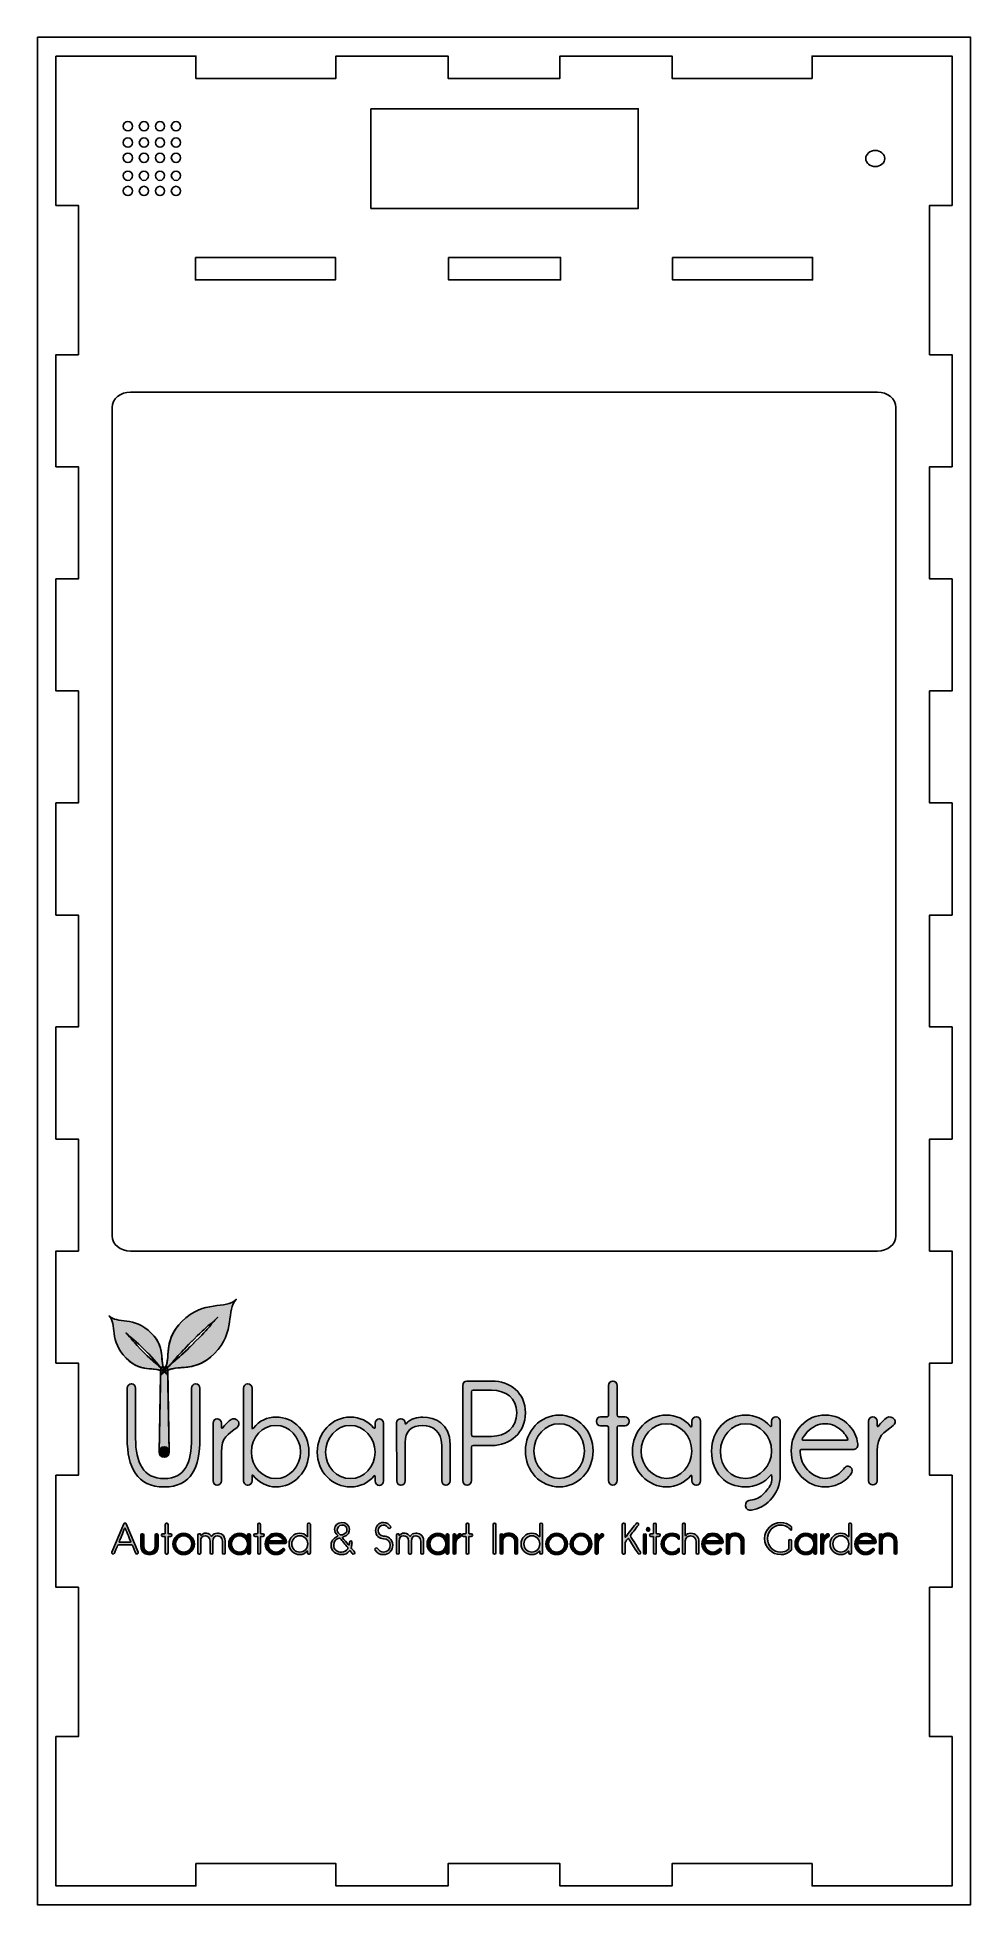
# Model space of a CAD drawing. Extents: x -155 to 554, y -508 to 909.
import ezdxf

# ---------------------------------------------------------------- set-up
doc = ezdxf.new("R2010")
doc.units = 0
doc.header["$MEASUREMENT"] = 0
doc.layers.add('LAYER_1', color=7, linetype='CONTINUOUS')

# ---------------------------------------------------------------- blocks, each defined once
blk = doc.blocks.new('BLOCK_2')
at = {"layer": 'LAYER_1', "color": 7}
blk.add_lwpolyline([(-140.7, 895), (-34.4, 895), (-34.4, 878), (71.9, 878), (71.9, 895), (157, 895), (157, 878), (242, 878), (242, 895), (327.1, 895), (327.1, 878), (433.4, 878), (433.4, 895), (539.7, 895), (539.7, 781.6), (522.6, 781.6), (522.6, 668.2), (539.7, 668.2), (539.7, 583.2), (522.6, 583.2), (522.6, 498.1), (539.7, 498.1), (539.7, 413.1), (522.6, 413.1), (522.6, 328.1), (539.7, 328.1), (539.7, 243), (522.6, 243), (522.6, 158), (539.7, 158), (539.7, 72.9), (522.6, 72.9), (522.6, -12.1), (539.7, -12.1), (539.7, -97.1), (522.6, -97.1), (522.6, -182.2), (539.7, -182.2), (539.7, -267.2), (522.6, -267.2), (522.6, -380.6), (539.7, -380.6), (539.7, -494), (433.4, -494), (433.4, -477), (327.1, -477), (327.1, -494), (242, -494), (242, -477), (157, -477), (157, -494), (71.9, -494), (71.9, -477), (-34.4, -477), (-34.4, -494), (-140.7, -494), (-140.7, -380.6), (-123.6, -380.6), (-123.6, -267.2), (-140.7, -267.2), (-140.7, -182.2), (-123.6, -182.2), (-123.6, -97.1), (-140.7, -97.1), (-140.7, -12.1), (-123.6, -12.1), (-123.6, 72.9), (-140.7, 72.9), (-140.7, 158), (-123.6, 158), (-123.6, 243), (-140.7, 243), (-140.7, 328.1), (-123.6, 328.1), (-123.6, 413.1), (-140.7, 413.1), (-140.7, 498.1), (-123.6, 498.1), (-123.6, 583.2), (-140.7, 583.2), (-140.7, 668.2), (-123.6, 668.2), (-123.6, 781.6), (-140.7, 781.6), (-140.7, 895)], dxfattribs=at)
blk = doc.blocks.new('BLOCK_3')
at = {"layer": 'LAYER_1', "color": 7}
for points in [[(-34.8, 742.1), (71.5, 742.1), (71.5, 725.1), (-34.8, 725.1), (-34.8, 742.1)], [(157.4, 742.1), (242.4, 742.1), (242.4, 725.1), (157.4, 725.1), (157.4, 742.1)], [(327.5, 742.1), (433.8, 742.1), (433.8, 725.1), (327.5, 725.1), (327.5, 742.1)]]:
    blk.add_lwpolyline(points, dxfattribs=at)
blk = doc.blocks.new('BLOCK_4')
at = {"layer": 'LAYER_1', "color": 7}
blk.add_lwpolyline([(98.4, 855), (301.4, 855), (301.4, 779.3), (98.4, 779.3), (98.4, 855)], dxfattribs=at)
for points in [[(-86.1, 845.3), (-84.1, 845.3), (-82.5, 843.7), (-82.5, 841.7), (-82.5, 839.8), (-84.1, 838.2), (-86.1, 838.2), (-88, 838.2), (-89.6, 839.8), (-89.6, 841.7), (-89.6, 843.7), (-88, 845.3), (-86.1, 845.3)], [(-73.9, 845.3), (-71.9, 845.3), (-70.3, 843.7), (-70.3, 841.7), (-70.3, 839.8), (-71.9, 838.2), (-73.9, 838.2), (-75.8, 838.2), (-77.4, 839.8), (-77.4, 841.7), (-77.4, 843.7), (-75.8, 845.3), (-73.9, 845.3)], [(-61.7, 845.3), (-59.7, 845.3), (-58.2, 843.7), (-58.2, 841.7), (-58.2, 839.8), (-59.7, 838.2), (-61.7, 838.2), (-63.7, 838.2), (-65.2, 839.8), (-65.2, 841.7), (-65.2, 843.7), (-63.7, 845.3), (-61.7, 845.3)], [(-49.5, 845.3), (-47.6, 845.3), (-46, 843.7), (-46, 841.7), (-46, 839.8), (-47.6, 838.2), (-49.5, 838.2), (-51.5, 838.2), (-53.1, 839.8), (-53.1, 841.7), (-53.1, 843.7), (-51.5, 845.3), (-49.5, 845.3)], [(-86.1, 832.9), (-84.1, 832.9), (-82.5, 831.3), (-82.5, 829.3), (-82.5, 827.4), (-84.1, 825.8), (-86.1, 825.8), (-88, 825.8), (-89.6, 827.4), (-89.6, 829.3), (-89.6, 831.3), (-88, 832.9), (-86.1, 832.9)], [(-73.9, 832.9), (-71.9, 832.9), (-70.3, 831.3), (-70.3, 829.3), (-70.3, 827.4), (-71.9, 825.8), (-73.9, 825.8), (-75.8, 825.8), (-77.4, 827.4), (-77.4, 829.3), (-77.4, 831.3), (-75.8, 832.9), (-73.9, 832.9)], [(-61.7, 832.9), (-59.7, 832.9), (-58.2, 831.3), (-58.2, 829.3), (-58.2, 827.4), (-59.7, 825.8), (-61.7, 825.8), (-63.7, 825.8), (-65.2, 827.4), (-65.2, 829.3), (-65.2, 831.3), (-63.7, 832.9), (-61.7, 832.9)], [(-49.5, 832.9), (-47.6, 832.9), (-46, 831.3), (-46, 829.3), (-46, 827.4), (-47.6, 825.8), (-49.5, 825.8), (-51.5, 825.8), (-53.1, 827.4), (-53.1, 829.3), (-53.1, 831.3), (-51.5, 832.9), (-49.5, 832.9)], [(481.4, 823.3), (485.4, 823.3), (488.6, 820.5), (488.6, 817.2), (488.6, 813.8), (485.4, 811.1), (481.4, 811.1), (477.4, 811.1), (474.2, 813.8), (474.2, 817.2), (474.2, 820.5), (477.4, 823.3), (481.4, 823.3)], [(-86.1, 821.3), (-84.1, 821.3), (-82.5, 819.7), (-82.5, 817.7), (-82.5, 815.8), (-84.1, 814.2), (-86.1, 814.2), (-88, 814.2), (-89.6, 815.8), (-89.6, 817.7), (-89.6, 819.7), (-88, 821.3), (-86.1, 821.3)], [(-73.9, 821.3), (-71.9, 821.3), (-70.3, 819.7), (-70.3, 817.7), (-70.3, 815.8), (-71.9, 814.2), (-73.9, 814.2), (-75.8, 814.2), (-77.4, 815.8), (-77.4, 817.7), (-77.4, 819.7), (-75.8, 821.3), (-73.9, 821.3)], [(-61.7, 821.3), (-59.7, 821.3), (-58.2, 819.7), (-58.2, 817.7), (-58.2, 815.8), (-59.7, 814.2), (-61.7, 814.2), (-63.7, 814.2), (-65.2, 815.8), (-65.2, 817.7), (-65.2, 819.7), (-63.7, 821.3), (-61.7, 821.3)], [(-49.5, 821.3), (-47.6, 821.3), (-46, 819.7), (-46, 817.7), (-46, 815.8), (-47.6, 814.2), (-49.5, 814.2), (-51.5, 814.2), (-53.1, 815.8), (-53.1, 817.7), (-53.1, 819.7), (-51.5, 821.3), (-49.5, 821.3)], [(-86.1, 807.7), (-84.1, 807.7), (-82.5, 806.1), (-82.5, 804.2), (-82.5, 802.2), (-84.1, 800.6), (-86.1, 800.6), (-88, 800.6), (-89.6, 802.2), (-89.6, 804.2), (-89.6, 806.1), (-88, 807.7), (-86.1, 807.7)], [(-86.1, 796.1), (-84.1, 796.1), (-82.5, 794.5), (-82.5, 792.6), (-82.5, 790.6), (-84.1, 789), (-86.1, 789), (-88, 789), (-89.6, 790.6), (-89.6, 792.6), (-89.6, 794.5), (-88, 796.1), (-86.1, 796.1)], [(-73.9, 807.7), (-71.9, 807.7), (-70.3, 806.1), (-70.3, 804.2), (-70.3, 802.2), (-71.9, 800.6), (-73.9, 800.6), (-75.8, 800.6), (-77.4, 802.2), (-77.4, 804.2), (-77.4, 806.1), (-75.8, 807.7), (-73.9, 807.7)], [(-73.9, 796.1), (-71.9, 796.1), (-70.3, 794.5), (-70.3, 792.6), (-70.3, 790.6), (-71.9, 789), (-73.9, 789), (-75.8, 789), (-77.4, 790.6), (-77.4, 792.6), (-77.4, 794.5), (-75.8, 796.1), (-73.9, 796.1)], [(-61.7, 807.7), (-59.7, 807.7), (-58.2, 806.1), (-58.2, 804.2), (-58.2, 802.2), (-59.7, 800.6), (-61.7, 800.6), (-63.7, 800.6), (-65.2, 802.2), (-65.2, 804.2), (-65.2, 806.1), (-63.7, 807.7), (-61.7, 807.7)], [(-61.7, 796.1), (-59.7, 796.1), (-58.2, 794.5), (-58.2, 792.6), (-58.2, 790.6), (-59.7, 789), (-61.7, 789), (-63.7, 789), (-65.2, 790.6), (-65.2, 792.6), (-65.2, 794.5), (-63.7, 796.1), (-61.7, 796.1)], [(-49.5, 807.7), (-47.6, 807.7), (-46, 806.1), (-46, 804.2), (-46, 802.2), (-47.6, 800.6), (-49.5, 800.6), (-51.5, 800.6), (-53.1, 802.2), (-53.1, 804.2), (-53.1, 806.1), (-51.5, 807.7), (-49.5, 807.7)], [(-49.5, 796.1), (-47.6, 796.1), (-46, 794.5), (-46, 792.6), (-46, 790.6), (-47.6, 789), (-49.5, 789), (-51.5, 789), (-53.1, 790.6), (-53.1, 792.6), (-53.1, 794.5), (-51.5, 796.1), (-49.5, 796.1)]]:
    blk.add_open_spline(points, degree=3, knots=[0, 0, 0, 0, 1, 1, 1, 2, 2, 2, 3, 3, 3, 4, 4, 4, 4], dxfattribs=at)
blk = doc.blocks.new('BLOCK_5')
at = {"layer": 'LAYER_1'}
h = blk.add_hatch(color=1, dxfattribs=at)
h.dxf.hatch_style = 2
edge = h.paths.add_edge_path()
edge.add_spline(control_points=[(-78.2, -240.7), (-78, -241.2), (-78.2, -241.8), (-78.8, -242), (-78.8, -242), (-78.8, -242), (-78.8, -242), (-79.3, -242.2), (-79.9, -242), (-80.1, -241.5), (-80.1, -241.5), (-82.5, -235.8), (-82.6, -235.5), (-82.8, -235.3), (-83, -235.1), (-83.4, -235.1), (-85.6, -235.1), (-92.8, -235.1), (-93.1, -235.1), (-93.5, -235.1), (-93.7, -235.3), (-93.9, -235.6), (-94, -236), (-96.3, -241.5), (-96.3, -241.5), (-96.6, -242), (-97.2, -242.2), (-97.7, -242), (-97.7, -242), (-97.7, -242), (-97.7, -242), (-98.3, -241.8), (-98.5, -241.2), (-98.3, -240.7), (-98.3, -240.7), (-89.2, -219.1), (-89.2, -219.1), (-89.1, -218.7), (-88.6, -218.5), (-88.2, -218.5), (-87.8, -218.5), (-87.4, -218.7), (-87.3, -219.1), (-87.3, -219.1), (-78.2, -240.7), (-78.2, -240.7)], knot_values=[0, 0, 0, 0, 1, 1, 1, 2, 2, 2, 3, 3, 3, 4, 4, 4, 5, 5, 5, 6, 6, 6, 7, 7, 7, 8, 8, 8, 9, 9, 9, 10, 10, 10, 11, 11, 11, 12, 12, 12, 13, 13, 13, 14, 14, 14, 15, 15, 15, 15], degree=3, periodic=1)
edge = h.paths.add_edge_path()
edge.add_spline(control_points=[(-92.2, -233), (-90.4, -233), (-84.7, -233), (-84.3, -233), (-83.8, -233), (-83.7, -232.9), (-83.9, -232.5), (-84.1, -232.2), (-87, -224.9), (-88, -222.7), (-88.2, -222.2), (-88.3, -222.2), (-88.6, -222.7), (-89.6, -224.9), (-92.5, -232.4), (-92.6, -232.6), (-92.7, -232.9), (-92.6, -233), (-92.2, -233)], knot_values=[0, 0, 0, 0, 1, 1, 1, 2, 2, 2, 3, 3, 3, 4, 4, 4, 5, 5, 5, 6, 6, 6, 6], degree=3, periodic=1)
h = blk.add_hatch(color=1, dxfattribs=at)
h.dxf.hatch_style = 2
edge = h.paths.add_edge_path()
edge.add_spline(control_points=[(-63.2, -227.6), (-63.2, -227.6), (-63.2, -236.1), (-63.2, -236.1), (-63.2, -241.1), (-66.7, -242.5), (-69.7, -242.5), (-72.6, -242.5), (-76.2, -241.1), (-76.2, -236.1), (-76.2, -236.1), (-76.2, -227.6), (-76.2, -227.6), (-76.2, -227.1), (-75.7, -226.6), (-75.2, -226.6), (-75.2, -226.6), (-75.1, -226.6), (-75.1, -226.6), (-74.5, -226.6), (-74, -227.1), (-74, -227.6), (-74, -227.6), (-74, -235.9), (-74, -235.9), (-74, -239.1), (-71.9, -240.6), (-69.7, -240.6), (-67.4, -240.6), (-65.3, -239.1), (-65.3, -235.9), (-65.3, -235.9), (-65.3, -227.6), (-65.3, -227.6), (-65.3, -227.1), (-64.9, -226.6), (-64.3, -226.6), (-64.3, -226.6), (-64.2, -226.6), (-64.2, -226.6), (-63.7, -226.6), (-63.2, -227.1), (-63.2, -227.6)], knot_values=[0, 0, 0, 0, 1, 1, 1, 2, 2, 2, 3, 3, 3, 4, 4, 4, 5, 5, 5, 6, 6, 6, 7, 7, 7, 8, 8, 8, 9, 9, 9, 10, 10, 10, 11, 11, 11, 12, 12, 12, 13, 13, 13, 14, 14, 14, 14], degree=3, periodic=1)
h = blk.add_hatch(color=1, dxfattribs=at)
h.dxf.hatch_style = 2
edge = h.paths.add_edge_path()
edge.add_spline(control_points=[(-52.7, -227.6), (-52.7, -227.6), (-52.7, -227.7), (-52.7, -227.7), (-52.7, -228.2), (-53.1, -228.7), (-53.7, -228.7), (-53.7, -228.7), (-54.9, -228.7), (-55.2, -228.7), (-55.5, -228.7), (-55.6, -228.7), (-55.6, -229), (-55.6, -229.3), (-55.6, -241.1), (-55.6, -241.1), (-55.6, -241.7), (-56, -242.1), (-56.6, -242.1), (-56.6, -242.1), (-56.7, -242.1), (-56.7, -242.1), (-57.2, -242.1), (-57.7, -241.7), (-57.7, -241.1), (-57.7, -241.1), (-57.7, -229.4), (-57.7, -229.1), (-57.7, -228.8), (-57.8, -228.7), (-58, -228.7), (-58.2, -228.7), (-59.6, -228.7), (-59.6, -228.7), (-60.1, -228.7), (-60.6, -228.2), (-60.6, -227.7), (-60.6, -227.7), (-60.6, -227.6), (-60.6, -227.6), (-60.6, -227.1), (-60.1, -226.6), (-59.6, -226.6), (-59.6, -226.6), (-58.3, -226.6), (-58, -226.6), (-57.8, -226.6), (-57.7, -226.4), (-57.7, -226.1), (-57.7, -225.7), (-57.7, -219.5), (-57.7, -219.5), (-57.7, -218.9), (-57.2, -218.5), (-56.7, -218.5), (-56.7, -218.5), (-56.6, -218.5), (-56.6, -218.5), (-56, -218.5), (-55.6, -218.9), (-55.6, -219.5), (-55.6, -219.5), (-55.6, -225.9), (-55.6, -226.2), (-55.6, -226.4), (-55.5, -226.6), (-55.2, -226.6), (-54.9, -226.6), (-53.7, -226.6), (-53.7, -226.6), (-53.1, -226.6), (-52.7, -227.1), (-52.7, -227.6)], knot_values=[0, 0, 0, 0, 1, 1, 1, 2, 2, 2, 3, 3, 3, 4, 4, 4, 5, 5, 5, 6, 6, 6, 7, 7, 7, 8, 8, 8, 9, 9, 9, 10, 10, 10, 11, 11, 11, 12, 12, 12, 13, 13, 13, 14, 14, 14, 15, 15, 15, 16, 16, 16, 17, 17, 17, 18, 18, 18, 19, 19, 19, 20, 20, 20, 21, 21, 21, 22, 22, 22, 23, 23, 23, 24, 24, 24, 24], degree=3, periodic=1)
h = blk.add_hatch(color=1, dxfattribs=at)
h.dxf.hatch_style = 2
edge = h.paths.add_edge_path()
edge.add_spline(control_points=[(-35.5, -234.4), (-35.5, -238.9), (-39.2, -242.5), (-43.7, -242.5), (-48.2, -242.5), (-51.9, -238.9), (-51.9, -234.4), (-51.9, -229.9), (-48.2, -226.2), (-43.7, -226.2), (-39.2, -226.2), (-35.5, -229.9), (-35.5, -234.4)], knot_values=[0, 0, 0, 0, 1, 1, 1, 2, 2, 2, 3, 3, 3, 4, 4, 4, 4], degree=3, periodic=1)
edge = h.paths.add_edge_path()
edge.add_spline(control_points=[(-37.6, -234.4), (-37.6, -231), (-40.4, -228.2), (-43.7, -228.2), (-47.1, -228.2), (-49.8, -231), (-49.8, -234.4), (-49.8, -237.7), (-47.1, -240.6), (-43.7, -240.6), (-40.4, -240.6), (-37.6, -237.7), (-37.6, -234.4)], knot_values=[0, 0, 0, 0, 1, 1, 1, 2, 2, 2, 3, 3, 3, 4, 4, 4, 4], degree=3, periodic=1)
h = blk.add_hatch(color=1, dxfattribs=at)
h.dxf.hatch_style = 2
edge = h.paths.add_edge_path()
edge.add_spline(control_points=[(-12.2, -232.2), (-12.2, -232.2), (-12.2, -241.1), (-12.2, -241.1), (-12.2, -241.7), (-12.7, -242.1), (-13.2, -242.1), (-13.2, -242.1), (-13.3, -242.1), (-13.3, -242.1), (-13.8, -242.1), (-14.3, -241.7), (-14.3, -241.1), (-14.3, -241.1), (-14.3, -232.3), (-14.3, -232.3), (-14.3, -229), (-16.9, -228.2), (-18, -228.2), (-20.5, -228.2), (-21.5, -229.8), (-21.5, -232.2), (-21.5, -232.6), (-21.5, -241.1), (-21.5, -241.1), (-21.5, -241.7), (-21.9, -242.1), (-22.5, -242.1), (-22.5, -242.1), (-22.6, -242.1), (-22.6, -242.1), (-23.1, -242.1), (-23.6, -241.7), (-23.6, -241.1), (-23.6, -241.1), (-23.6, -232.2), (-23.6, -232.2), (-23.6, -229), (-26.2, -228.2), (-27.3, -228.2), (-29.8, -228.2), (-30.8, -229.8), (-30.8, -232.2), (-30.8, -232.6), (-30.8, -241.1), (-30.8, -241.1), (-30.8, -241.7), (-31.2, -242.1), (-31.8, -242.1), (-31.8, -242.1), (-31.9, -242.1), (-31.9, -242.1), (-32.4, -242.1), (-32.9, -241.7), (-32.9, -241.1), (-32.9, -241.1), (-32.9, -227.6), (-32.9, -227.6), (-32.9, -227.1), (-32.4, -226.6), (-31.9, -226.6), (-31.9, -226.6), (-31.8, -226.6), (-31.8, -226.6), (-31.3, -226.6), (-30.8, -226.9), (-30.8, -227.4), (-30.8, -227.4), (-30.8, -227.8), (-30.8, -227.9), (-30.8, -228), (-30.6, -228.1), (-30.5, -228), (-29.4, -226.7), (-28.6, -226.2), (-27.3, -226.2), (-26.1, -226.2), (-24.1, -226.5), (-22.9, -228.2), (-22.6, -228.8), (-22.5, -228.8), (-22.2, -228.3), (-21.4, -227.1), (-20.1, -226.2), (-18, -226.2), (-16.2, -226.2), (-12.2, -227.1), (-12.2, -232.2)], knot_values=[0, 0, 0, 0, 1, 1, 1, 2, 2, 2, 3, 3, 3, 4, 4, 4, 5, 5, 5, 6, 6, 6, 7, 7, 7, 8, 8, 8, 9, 9, 9, 10, 10, 10, 11, 11, 11, 12, 12, 12, 13, 13, 13, 14, 14, 14, 15, 15, 15, 16, 16, 16, 17, 17, 17, 18, 18, 18, 19, 19, 19, 20, 20, 20, 21, 21, 21, 22, 22, 22, 23, 23, 23, 24, 24, 24, 25, 25, 25, 26, 26, 26, 27, 27, 27, 28, 28, 28, 29, 29, 29, 29], degree=3, periodic=1)
h = blk.add_hatch(color=1, dxfattribs=at)
h.dxf.hatch_style = 2
edge = h.paths.add_edge_path()
edge.add_spline(control_points=[(-1.3, -226.2), (0.9, -226.2), (3.1, -227.1), (4.4, -228.7), (4.5, -228.9), (4.8, -229), (4.8, -228.5), (4.8, -228.5), (4.8, -228), (4.8, -227.6), (4.8, -227.1), (5.3, -226.6), (5.8, -226.6), (5.8, -226.6), (5.9, -226.6), (5.9, -226.6), (6.4, -226.6), (6.9, -227.1), (6.9, -227.6), (6.9, -227.6), (6.9, -241.1), (6.9, -241.1), (6.9, -241.7), (6.4, -242.2), (5.9, -242.2), (5.9, -242.2), (5.8, -242.2), (5.8, -242.2), (5.3, -242.2), (4.8, -241.7), (4.8, -241.1), (4.8, -241.1), (4.8, -240.4), (4.8, -240.2), (4.8, -239.8), (4.6, -239.9), (4.5, -239.9), (3.1, -241.6), (1, -242.5), (-1.3, -242.5), (-5.8, -242.5), (-9.5, -238.9), (-9.5, -234.4), (-9.5, -229.9), (-5.9, -226.2), (-1.3, -226.2)], knot_values=[0, 0, 0, 0, 1, 1, 1, 2, 2, 2, 3, 3, 3, 4, 4, 4, 5, 5, 5, 6, 6, 6, 7, 7, 7, 8, 8, 8, 9, 9, 9, 10, 10, 10, 11, 11, 11, 12, 12, 12, 13, 13, 13, 14, 14, 14, 15, 15, 15, 15], degree=3, periodic=1)
edge = h.paths.add_edge_path()
edge.add_spline(control_points=[(-1.3, -240.6), (2.1, -240.6), (4.8, -237.8), (4.8, -234.4), (4.8, -231), (2, -228.2), (-1.3, -228.2), (-4.7, -228.2), (-7.5, -231), (-7.5, -234.4), (-7.5, -237.8), (-4.7, -240.6), (-1.3, -240.6)], knot_values=[0, 0, 0, 0, 1, 1, 1, 2, 2, 2, 3, 3, 3, 4, 4, 4, 4], degree=3, periodic=1)
h = blk.add_hatch(color=1, dxfattribs=at)
h.dxf.hatch_style = 2
edge = h.paths.add_edge_path()
edge.add_spline(control_points=[(17.4, -227.6), (17.4, -227.6), (17.4, -227.7), (17.4, -227.7), (17.4, -228.2), (17, -228.7), (16.4, -228.7), (16.4, -228.7), (15.2, -228.7), (15, -228.7), (14.6, -228.7), (14.5, -228.7), (14.5, -229), (14.5, -229.3), (14.5, -241.1), (14.5, -241.1), (14.5, -241.7), (14.1, -242.1), (13.5, -242.1), (13.5, -242.1), (13.5, -242.1), (13.5, -242.1), (12.9, -242.1), (12.5, -241.7), (12.5, -241.1), (12.5, -241.1), (12.5, -229.4), (12.5, -229.1), (12.5, -228.8), (12.4, -228.7), (12.1, -228.7), (11.9, -228.7), (10.5, -228.7), (10.5, -228.7), (10, -228.7), (9.5, -228.2), (9.5, -227.7), (9.5, -227.7), (9.5, -227.6), (9.5, -227.6), (9.5, -227.1), (10, -226.6), (10.5, -226.6), (10.5, -226.6), (11.8, -226.6), (12.1, -226.6), (12.3, -226.6), (12.5, -226.4), (12.5, -226.1), (12.5, -225.7), (12.5, -219.5), (12.5, -219.5), (12.5, -218.9), (12.9, -218.5), (13.5, -218.5), (13.5, -218.5), (13.5, -218.5), (13.5, -218.5), (14.1, -218.5), (14.5, -218.9), (14.5, -219.5), (14.5, -219.5), (14.5, -225.9), (14.5, -226.2), (14.5, -226.4), (14.7, -226.6), (14.9, -226.6), (15.2, -226.6), (16.4, -226.6), (16.4, -226.6), (17, -226.6), (17.4, -227.1), (17.4, -227.6)], knot_values=[0, 0, 0, 0, 1, 1, 1, 2, 2, 2, 3, 3, 3, 4, 4, 4, 5, 5, 5, 6, 6, 6, 7, 7, 7, 8, 8, 8, 9, 9, 9, 10, 10, 10, 11, 11, 11, 12, 12, 12, 13, 13, 13, 14, 14, 14, 15, 15, 15, 16, 16, 16, 17, 17, 17, 18, 18, 18, 19, 19, 19, 20, 20, 20, 21, 21, 21, 22, 22, 22, 23, 23, 23, 24, 24, 24, 24], degree=3, periodic=1)
h = blk.add_hatch(color=1, dxfattribs=at)
h.dxf.hatch_style = 2
edge = h.paths.add_edge_path()
edge.add_spline(control_points=[(33.3, -234), (33.3, -234), (20.9, -234), (20.9, -234), (20.4, -234), (20.3, -234.2), (20.4, -234.6), (20.5, -236.3), (21.1, -237.6), (22.1, -238.6), (23.3, -239.8), (24.7, -240.6), (26.4, -240.6), (28.1, -240.6), (29.8, -239.7), (30.5, -238.8), (31.3, -237.9), (31.7, -237.6), (32.5, -238), (33.1, -238.4), (33.1, -239.2), (32.6, -239.7), (32.5, -239.9), (32.3, -240), (32.2, -240.1), (30.6, -241.7), (28.7, -242.5), (26.4, -242.5), (24.2, -242.5), (22.2, -241.7), (20.6, -240.1), (19, -238.5), (18.2, -236.6), (18.2, -234.3), (18.2, -232.1), (19, -230.2), (20.6, -228.6), (22.2, -227), (24.2, -226.2), (26.4, -226.2), (28.7, -226.2), (30.6, -227), (32.2, -228.6), (33.4, -229.7), (34, -231.1), (34.3, -232.7), (34.3, -233.2), (34.2, -234), (33.3, -234)], knot_values=[0, 0, 0, 0, 1, 1, 1, 2, 2, 2, 3, 3, 3, 4, 4, 4, 5, 5, 5, 6, 6, 6, 7, 7, 7, 8, 8, 8, 9, 9, 9, 10, 10, 10, 11, 11, 11, 12, 12, 12, 13, 13, 13, 14, 14, 14, 15, 15, 15, 16, 16, 16, 16], degree=3, periodic=1)
edge = h.paths.add_edge_path()
edge.add_spline(control_points=[(31.7, -231.3), (31.5, -230.9), (31.1, -230.5), (30.7, -230.1), (29.5, -228.9), (28.1, -228.2), (26.4, -228.2), (24.7, -228.2), (23.3, -228.9), (22.1, -230.1), (21.6, -230.6), (21.2, -231.1), (21, -231.5), (20.8, -231.9), (20.9, -231.9), (21.4, -231.9), (21.4, -231.9), (31.4, -231.9), (31.4, -231.9), (32.1, -231.9), (31.9, -231.7), (31.7, -231.3)], knot_values=[0, 0, 0, 0, 1, 1, 1, 2, 2, 2, 3, 3, 3, 4, 4, 4, 5, 5, 5, 6, 6, 6, 7, 7, 7, 7], degree=3, periodic=1)
h = blk.add_hatch(color=1, dxfattribs=at)
h.dxf.hatch_style = 2
edge = h.paths.add_edge_path()
edge.add_spline(control_points=[(52.5, -241.1), (52.5, -241.7), (52, -242.1), (51.5, -242.1), (51.5, -242.1), (51.4, -242.1), (51.4, -242.1), (50.8, -242.1), (50.4, -241.7), (50.4, -241.1), (50.4, -241.1), (50.4, -240.2), (50.4, -239.9), (50.4, -239.8), (50.3, -239.6), (50.1, -239.8), (48.6, -241.5), (46.6, -242.5), (44.4, -242.5), (42.2, -242.5), (40.3, -241.7), (38.7, -240.1), (37, -238.5), (36.3, -236.6), (36.3, -234.3), (36.3, -232.1), (37, -230.2), (38.7, -228.6), (40.3, -227), (42.2, -226.2), (44.4, -226.2), (46.6, -226.2), (48.5, -227), (50, -228.8), (50.1, -229), (50.4, -229), (50.4, -228.7), (50.4, -227.5), (50.4, -219.4), (50.4, -219.4), (50.4, -218.9), (50.8, -218.5), (51.4, -218.5), (51.4, -218.5), (51.5, -218.5), (51.5, -218.5), (52, -218.5), (52.5, -218.9), (52.5, -219.4), (52.5, -219.4), (52.5, -241.1), (52.5, -241.1)], knot_values=[0, 0, 0, 0, 1, 1, 1, 2, 2, 2, 3, 3, 3, 4, 4, 4, 5, 5, 5, 6, 6, 6, 7, 7, 7, 8, 8, 8, 9, 9, 9, 10, 10, 10, 11, 11, 11, 12, 12, 12, 13, 13, 13, 14, 14, 14, 15, 15, 15, 16, 16, 16, 17, 17, 17, 17], degree=3, periodic=1)
edge = h.paths.add_edge_path()
edge.add_spline(control_points=[(44.4, -228.2), (41.1, -228.2), (38.3, -231), (38.3, -234.3), (38.3, -237.7), (41.1, -240.6), (44.4, -240.6), (47.8, -240.6), (50.5, -237.7), (50.5, -234.3), (50.5, -231), (47.8, -228.2), (44.4, -228.2)], knot_values=[0, 0, 0, 0, 1, 1, 1, 2, 2, 2, 3, 3, 3, 4, 4, 4, 4], degree=3, periodic=1)
h = blk.add_hatch(color=1, dxfattribs=at)
h.dxf.hatch_style = 2
edge = h.paths.add_edge_path()
edge.add_spline(control_points=[(85.9, -241.8), (85.9, -241.8), (85.8, -241.9), (85.8, -241.9), (85.4, -242.2), (84.8, -242.2), (84.4, -241.8), (84.4, -241.8), (83.8, -241), (82.8, -239.7), (82.7, -239.5), (82.4, -239.3), (82.2, -239.7), (80.8, -241.5), (78.6, -242.5), (76.2, -242.5), (71.5, -242.5), (68.2, -239.8), (68.2, -235.2), (68.2, -231.1), (71.3, -229.7), (73.1, -228.5), (73.4, -228.3), (73.3, -227.9), (73, -227.6), (71.7, -226.5), (70.8, -225), (70.8, -223.2), (70.8, -220.3), (73.1, -218.1), (76.4, -218.1), (79.6, -218.1), (82.1, -220.2), (82.1, -223.2), (82.1, -225), (81.7, -227.9), (77.3, -229.1), (76.7, -229.3), (76.7, -229.5), (76.9, -229.7), (78.3, -231.3), (79.8, -233.2), (81.3, -234.9), (81.7, -235.3), (82, -235.3), (82, -234.8), (82.1, -234.3), (82.1, -233.8), (82.1, -233.2), (82.1, -231.8), (84.1, -231.7), (84.1, -233.2), (84.1, -234.5), (83.9, -235.7), (83.6, -236.7), (83.5, -237.2), (83.5, -237.5), (83.8, -237.8), (85.1, -239.3), (86, -240.4), (86, -240.4), (86.4, -240.8), (86.3, -241.5), (85.9, -241.8)], knot_values=[0, 0, 0, 0, 1, 1, 1, 2, 2, 2, 3, 3, 3, 4, 4, 4, 5, 5, 5, 6, 6, 6, 7, 7, 7, 8, 8, 8, 9, 9, 9, 10, 10, 10, 11, 11, 11, 12, 12, 12, 13, 13, 13, 14, 14, 14, 15, 15, 15, 16, 16, 16, 17, 17, 17, 18, 18, 18, 19, 19, 19, 20, 20, 20, 21, 21, 21, 21], degree=3, periodic=1)
edge = h.paths.add_edge_path()
edge.add_spline(control_points=[(80.9, -238), (81.1, -237.7), (81.1, -237.6), (80.8, -237.2), (79, -234.9), (76.8, -232.1), (75.2, -230.2), (75, -229.9), (74.8, -229.8), (74.4, -229.9), (72.2, -230.7), (70.2, -231.9), (70.2, -235.2), (70.2, -238.7), (72.6, -240.6), (76.2, -240.6), (78.2, -240.6), (79.9, -239.7), (80.9, -238)], knot_values=[0, 0, 0, 0, 1, 1, 1, 2, 2, 2, 3, 3, 3, 4, 4, 4, 5, 5, 5, 6, 6, 6, 6], degree=3, periodic=1)
edge = h.paths.add_edge_path()
edge.add_spline(control_points=[(72.8, -223.9), (72.8, -225.5), (74.7, -227), (75.1, -227.4), (75.5, -227.7), (76.7, -227.4), (77.3, -227.2), (79.5, -226.4), (80.2, -225.5), (80.2, -223.2), (80.2, -221.2), (78.5, -220), (76.4, -220), (74.2, -220), (72.8, -222.1), (72.8, -223.9)], knot_values=[0, 0, 0, 0, 1, 1, 1, 2, 2, 2, 3, 3, 3, 4, 4, 4, 5, 5, 5, 5], degree=3, periodic=1)
h = blk.add_hatch(color=1, dxfattribs=at)
h.dxf.hatch_style = 2
edge = h.paths.add_edge_path()
edge.add_spline(control_points=[(115, -235.3), (115, -239.5), (112.2, -242.5), (108, -242.5), (105.3, -242.5), (103, -241.3), (101.7, -239.2), (100.8, -237.7), (102.7, -236.5), (103.8, -238), (104.8, -239.4), (106, -240.6), (108, -240.6), (111.1, -240.6), (113.1, -238.4), (113.1, -235.3), (113.1, -232.6), (110.9, -230.2), (108, -230.4), (104.8, -230.5), (102, -228), (102, -224.2), (102, -220.8), (104.5, -218.1), (108, -218.1), (110.4, -218.1), (112.3, -219.1), (113.4, -221), (114.1, -222.3), (112.4, -223.2), (111.6, -222.2), (110.5, -220.9), (109.6, -220), (108, -220), (105.6, -220), (104, -221.9), (104, -224.2), (104, -226.1), (105, -228.5), (108, -228.4), (110.8, -228.3), (115, -230.5), (115, -235.3)], knot_values=[0, 0, 0, 0, 1, 1, 1, 2, 2, 2, 3, 3, 3, 4, 4, 4, 5, 5, 5, 6, 6, 6, 7, 7, 7, 8, 8, 8, 9, 9, 9, 10, 10, 10, 11, 11, 11, 12, 12, 12, 13, 13, 13, 14, 14, 14, 14], degree=3, periodic=1)
h = blk.add_hatch(color=1, dxfattribs=at)
h.dxf.hatch_style = 2
edge = h.paths.add_edge_path()
edge.add_spline(control_points=[(138.5, -232.2), (138.5, -232.2), (138.5, -241.1), (138.5, -241.1), (138.5, -241.7), (138, -242.1), (137.4, -242.1), (137.4, -242.1), (137.4, -242.1), (137.4, -242.1), (136.8, -242.1), (136.4, -241.7), (136.4, -241.1), (136.4, -241.1), (136.4, -232.3), (136.4, -232.3), (136.4, -229), (133.7, -228.2), (132.6, -228.2), (130.2, -228.2), (129.2, -229.8), (129.2, -232.2), (129.2, -232.6), (129.2, -241.1), (129.2, -241.1), (129.2, -241.7), (128.7, -242.1), (128.2, -242.1), (128.2, -242.1), (128.1, -242.1), (128.1, -242.1), (127.5, -242.1), (127.1, -241.7), (127.1, -241.1), (127.1, -241.1), (127.1, -232.2), (127.1, -232.2), (127.1, -229), (124.4, -228.2), (123.4, -228.2), (120.9, -228.2), (119.9, -229.8), (119.9, -232.2), (119.9, -232.6), (119.9, -241.1), (119.9, -241.1), (119.9, -241.7), (119.4, -242.1), (118.9, -242.1), (118.9, -242.1), (118.8, -242.1), (118.8, -242.1), (118.2, -242.1), (117.8, -241.7), (117.8, -241.1), (117.8, -241.1), (117.8, -227.6), (117.8, -227.6), (117.8, -227.1), (118.2, -226.6), (118.8, -226.6), (118.8, -226.6), (118.9, -226.6), (118.9, -226.6), (119.4, -226.6), (119.9, -226.9), (119.9, -227.4), (119.9, -227.4), (119.9, -227.8), (119.9, -227.9), (119.9, -228), (120, -228.1), (120.1, -228), (121.2, -226.7), (122.1, -226.2), (123.4, -226.2), (124.5, -226.2), (126.6, -226.5), (127.7, -228.2), (128.1, -228.8), (128.2, -228.8), (128.5, -228.3), (129.3, -227.1), (130.6, -226.2), (132.6, -226.2), (134.4, -226.2), (138.5, -227.1), (138.5, -232.2)], knot_values=[0, 0, 0, 0, 1, 1, 1, 2, 2, 2, 3, 3, 3, 4, 4, 4, 5, 5, 5, 6, 6, 6, 7, 7, 7, 8, 8, 8, 9, 9, 9, 10, 10, 10, 11, 11, 11, 12, 12, 12, 13, 13, 13, 14, 14, 14, 15, 15, 15, 16, 16, 16, 17, 17, 17, 18, 18, 18, 19, 19, 19, 20, 20, 20, 21, 21, 21, 22, 22, 22, 23, 23, 23, 24, 24, 24, 25, 25, 25, 26, 26, 26, 27, 27, 27, 28, 28, 28, 29, 29, 29, 29], degree=3, periodic=1)
h = blk.add_hatch(color=1, dxfattribs=at)
h.dxf.hatch_style = 2
edge = h.paths.add_edge_path()
edge.add_spline(control_points=[(149.3, -226.2), (151.5, -226.2), (153.8, -227.1), (155, -228.7), (155.1, -228.9), (155.5, -229), (155.5, -228.5), (155.5, -228.5), (155.5, -228), (155.5, -227.6), (155.5, -227.1), (155.9, -226.6), (156.5, -226.6), (156.5, -226.6), (156.5, -226.6), (156.5, -226.6), (157.1, -226.6), (157.5, -227.1), (157.5, -227.6), (157.5, -227.6), (157.5, -241.1), (157.5, -241.1), (157.5, -241.7), (157.1, -242.2), (156.5, -242.2), (156.5, -242.2), (156.5, -242.2), (156.5, -242.2), (155.9, -242.2), (155.5, -241.7), (155.5, -241.1), (155.5, -241.1), (155.5, -240.4), (155.5, -240.2), (155.5, -239.8), (155.2, -239.9), (155.2, -239.9), (153.8, -241.6), (151.7, -242.5), (149.4, -242.5), (144.8, -242.5), (141.1, -238.9), (141.1, -234.4), (141.1, -229.9), (144.8, -226.2), (149.3, -226.2)], knot_values=[0, 0, 0, 0, 1, 1, 1, 2, 2, 2, 3, 3, 3, 4, 4, 4, 5, 5, 5, 6, 6, 6, 7, 7, 7, 8, 8, 8, 9, 9, 9, 10, 10, 10, 11, 11, 11, 12, 12, 12, 13, 13, 13, 14, 14, 14, 15, 15, 15, 15], degree=3, periodic=1)
edge = h.paths.add_edge_path()
edge.add_spline(control_points=[(149.4, -240.6), (152.7, -240.6), (155.4, -237.8), (155.4, -234.4), (155.4, -231), (152.7, -228.2), (149.3, -228.2), (145.9, -228.2), (143.2, -231), (143.2, -234.4), (143.2, -237.8), (146, -240.6), (149.4, -240.6)], knot_values=[0, 0, 0, 0, 1, 1, 1, 2, 2, 2, 3, 3, 3, 4, 4, 4, 4], degree=3, periodic=1)
h = blk.add_hatch(color=1, dxfattribs=at)
h.dxf.hatch_style = 2
edge = h.paths.add_edge_path()
edge.add_spline(control_points=[(166.8, -228.6), (164.4, -230.3), (162.9, -230.9), (162.9, -234.4), (162.9, -234.4), (162.9, -241.1), (162.9, -241.1), (162.9, -241.7), (162.4, -242.1), (161.8, -242.1), (161.8, -242.1), (161.8, -242.1), (161.8, -242.1), (161.2, -242.1), (160.8, -241.7), (160.8, -241.1), (160.8, -241.1), (160.8, -227.6), (160.8, -227.6), (160.8, -227.1), (161.2, -226.6), (161.8, -226.6), (161.8, -226.6), (161.8, -226.6), (161.8, -226.6), (162.4, -226.6), (162.9, -227.1), (162.9, -227.6), (162.9, -227.6), (162.9, -228.4), (162.9, -228.6), (162.9, -228.9), (163.1, -228.8), (163.2, -228.7), (163.7, -228.1), (164.7, -227.1), (165.3, -226.8), (165.8, -226.5), (166.7, -226.6), (167, -227.2), (167, -227.2), (167, -227.2), (167.1, -227.3), (167.2, -227.6), (167.3, -228.3), (166.8, -228.6)], knot_values=[0, 0, 0, 0, 1, 1, 1, 2, 2, 2, 3, 3, 3, 4, 4, 4, 5, 5, 5, 6, 6, 6, 7, 7, 7, 8, 8, 8, 9, 9, 9, 10, 10, 10, 11, 11, 11, 12, 12, 12, 13, 13, 13, 14, 14, 14, 15, 15, 15, 15], degree=3, periodic=1)
h = blk.add_hatch(color=1, dxfattribs=at)
h.dxf.hatch_style = 2
edge = h.paths.add_edge_path()
edge.add_spline(control_points=[(175.6, -227.6), (175.6, -227.6), (175.6, -227.7), (175.6, -227.7), (175.6, -228.2), (175.2, -228.7), (174.6, -228.7), (174.6, -228.7), (173.4, -228.7), (173.2, -228.7), (172.8, -228.7), (172.7, -228.7), (172.7, -229), (172.7, -229.3), (172.7, -241.1), (172.7, -241.1), (172.7, -241.7), (172.3, -242.1), (171.7, -242.1), (171.7, -242.1), (171.7, -242.1), (171.7, -242.1), (171.1, -242.1), (170.7, -241.7), (170.7, -241.1), (170.7, -241.1), (170.7, -229.4), (170.7, -229.1), (170.7, -228.8), (170.6, -228.7), (170.3, -228.7), (170.1, -228.7), (168.8, -228.7), (168.8, -228.7), (168.2, -228.7), (167.7, -228.2), (167.7, -227.7), (167.7, -227.7), (167.7, -227.6), (167.7, -227.6), (167.7, -227.1), (168.2, -226.6), (168.8, -226.6), (168.8, -226.6), (170, -226.6), (170.3, -226.6), (170.5, -226.6), (170.7, -226.4), (170.7, -226.1), (170.7, -225.7), (170.7, -219.5), (170.7, -219.5), (170.7, -218.9), (171.1, -218.5), (171.7, -218.5), (171.7, -218.5), (171.7, -218.5), (171.7, -218.5), (172.3, -218.5), (172.7, -218.9), (172.7, -219.5), (172.7, -219.5), (172.7, -225.9), (172.7, -226.2), (172.7, -226.4), (172.9, -226.6), (173.1, -226.6), (173.4, -226.6), (174.6, -226.6), (174.6, -226.6), (175.2, -226.6), (175.6, -227.1), (175.6, -227.6)], knot_values=[0, 0, 0, 0, 1, 1, 1, 2, 2, 2, 3, 3, 3, 4, 4, 4, 5, 5, 5, 6, 6, 6, 7, 7, 7, 8, 8, 8, 9, 9, 9, 10, 10, 10, 11, 11, 11, 12, 12, 12, 13, 13, 13, 14, 14, 14, 15, 15, 15, 16, 16, 16, 17, 17, 17, 18, 18, 18, 19, 19, 19, 20, 20, 20, 21, 21, 21, 22, 22, 22, 23, 23, 23, 24, 24, 24, 24], degree=3, periodic=1)
h = blk.add_hatch(color=1, dxfattribs=at)
h.dxf.hatch_style = 2
edge = h.paths.add_edge_path()
edge.add_spline(control_points=[(193.3, -219.5), (193.3, -219.5), (193.3, -241.1), (193.3, -241.1), (193.3, -241.7), (192.9, -242.1), (192.3, -242.1), (192.3, -242.1), (192.3, -242.1), (192.3, -242.1), (191.7, -242.1), (191.3, -241.7), (191.3, -241.1), (191.3, -241.1), (191.3, -219.5), (191.3, -219.5), (191.3, -218.9), (191.7, -218.5), (192.3, -218.5), (192.3, -218.5), (192.3, -218.5), (192.3, -218.5), (192.9, -218.5), (193.3, -218.9), (193.3, -219.5)], knot_values=[0, 0, 0, 0, 1, 1, 1, 2, 2, 2, 3, 3, 3, 4, 4, 4, 5, 5, 5, 6, 6, 6, 7, 7, 7, 8, 8, 8, 8], degree=3, periodic=1)
h = blk.add_hatch(color=1, dxfattribs=at)
h.dxf.hatch_style = 2
edge = h.paths.add_edge_path()
edge.add_spline(control_points=[(209.8, -232.6), (209.8, -232.6), (209.8, -241.1), (209.8, -241.1), (209.8, -241.7), (209.4, -242.1), (208.8, -242.1), (208.8, -242.1), (208.8, -242.1), (208.8, -242.1), (208.2, -242.1), (207.8, -241.7), (207.8, -241.1), (207.8, -241.1), (207.8, -232.8), (207.8, -232.8), (207.8, -229.6), (205.3, -228.2), (203.1, -228.2), (200.1, -228.2), (198.7, -229.5), (198.7, -232.2), (198.7, -232.6), (198.7, -241.1), (198.7, -241.1), (198.7, -241.7), (198.3, -242.1), (197.7, -242.1), (197.7, -242.1), (197.6, -242.1), (197.6, -242.1), (197.1, -242.1), (196.6, -241.7), (196.6, -241.1), (196.6, -241.1), (196.6, -227.6), (196.6, -227.6), (196.6, -227), (197, -226.6), (197.6, -226.6), (197.6, -226.6), (197.7, -226.6), (197.7, -226.6), (198.2, -226.6), (198.7, -227), (198.7, -227.6), (198.7, -227.7), (198.7, -227.6), (198.7, -227.7), (198.7, -227.8), (198.8, -227.9), (198.9, -227.8), (200, -226.5), (201.8, -226.2), (203.1, -226.2), (206, -226.2), (209.8, -227.6), (209.8, -232.6)], knot_values=[0, 0, 0, 0, 1, 1, 1, 2, 2, 2, 3, 3, 3, 4, 4, 4, 5, 5, 5, 6, 6, 6, 7, 7, 7, 8, 8, 8, 9, 9, 9, 10, 10, 10, 11, 11, 11, 12, 12, 12, 13, 13, 13, 14, 14, 14, 15, 15, 15, 16, 16, 16, 17, 17, 17, 18, 18, 18, 19, 19, 19, 19], degree=3, periodic=1)
h = blk.add_hatch(color=1, dxfattribs=at)
h.dxf.hatch_style = 2
edge = h.paths.add_edge_path()
edge.add_spline(control_points=[(228.7, -241.1), (228.7, -241.7), (228.2, -242.1), (227.7, -242.1), (227.7, -242.1), (227.6, -242.1), (227.6, -242.1), (227, -242.1), (226.6, -241.7), (226.6, -241.1), (226.6, -241.1), (226.6, -240.2), (226.6, -239.9), (226.6, -239.8), (226.5, -239.6), (226.4, -239.8), (224.9, -241.5), (222.8, -242.5), (220.7, -242.5), (218.4, -242.5), (216.5, -241.7), (214.9, -240.1), (213.3, -238.5), (212.5, -236.6), (212.5, -234.3), (212.5, -232.1), (213.3, -230.2), (214.9, -228.6), (216.5, -227), (218.4, -226.2), (220.7, -226.2), (222.8, -226.2), (224.7, -227), (226.2, -228.8), (226.3, -229), (226.6, -229), (226.6, -228.7), (226.6, -227.5), (226.6, -219.4), (226.6, -219.4), (226.6, -218.9), (227, -218.5), (227.6, -218.5), (227.6, -218.5), (227.7, -218.5), (227.7, -218.5), (228.2, -218.5), (228.7, -218.9), (228.7, -219.4), (228.7, -219.4), (228.7, -241.1), (228.7, -241.1)], knot_values=[0, 0, 0, 0, 1, 1, 1, 2, 2, 2, 3, 3, 3, 4, 4, 4, 5, 5, 5, 6, 6, 6, 7, 7, 7, 8, 8, 8, 9, 9, 9, 10, 10, 10, 11, 11, 11, 12, 12, 12, 13, 13, 13, 14, 14, 14, 15, 15, 15, 16, 16, 16, 17, 17, 17, 17], degree=3, periodic=1)
edge = h.paths.add_edge_path()
edge.add_spline(control_points=[(220.7, -228.2), (217.3, -228.2), (214.6, -231), (214.6, -234.3), (214.6, -237.7), (217.3, -240.6), (220.7, -240.6), (224, -240.6), (226.7, -237.7), (226.7, -234.3), (226.7, -231), (224, -228.2), (220.7, -228.2)], knot_values=[0, 0, 0, 0, 1, 1, 1, 2, 2, 2, 3, 3, 3, 4, 4, 4, 4], degree=3, periodic=1)
h = blk.add_hatch(color=1, dxfattribs=at)
h.dxf.hatch_style = 2
edge = h.paths.add_edge_path()
edge.add_spline(control_points=[(247.7, -234.4), (247.7, -238.9), (244, -242.5), (239.5, -242.5), (235, -242.5), (231.3, -238.9), (231.3, -234.4), (231.3, -229.9), (235, -226.2), (239.5, -226.2), (244, -226.2), (247.7, -229.9), (247.7, -234.4)], knot_values=[0, 0, 0, 0, 1, 1, 1, 2, 2, 2, 3, 3, 3, 4, 4, 4, 4], degree=3, periodic=1)
edge = h.paths.add_edge_path()
edge.add_spline(control_points=[(245.6, -234.4), (245.6, -231), (242.9, -228.2), (239.5, -228.2), (236.2, -228.2), (233.4, -231), (233.4, -234.4), (233.4, -237.7), (236.2, -240.6), (239.5, -240.6), (242.9, -240.6), (245.6, -237.7), (245.6, -234.4)], knot_values=[0, 0, 0, 0, 1, 1, 1, 2, 2, 2, 3, 3, 3, 4, 4, 4, 4], degree=3, periodic=1)
h = blk.add_hatch(color=1, dxfattribs=at)
h.dxf.hatch_style = 2
edge = h.paths.add_edge_path()
edge.add_spline(control_points=[(266.1, -234.4), (266.1, -238.9), (262.5, -242.5), (257.9, -242.5), (253.4, -242.5), (249.8, -238.9), (249.8, -234.4), (249.8, -229.9), (253.4, -226.2), (257.9, -226.2), (262.5, -226.2), (266.1, -229.9), (266.1, -234.4)], knot_values=[0, 0, 0, 0, 1, 1, 1, 2, 2, 2, 3, 3, 3, 4, 4, 4, 4], degree=3, periodic=1)
edge = h.paths.add_edge_path()
edge.add_spline(control_points=[(264, -234.4), (264, -231), (261.3, -228.2), (257.9, -228.2), (254.6, -228.2), (251.9, -231), (251.9, -234.4), (251.9, -237.7), (254.6, -240.6), (257.9, -240.6), (261.3, -240.6), (264, -237.7), (264, -234.4)], knot_values=[0, 0, 0, 0, 1, 1, 1, 2, 2, 2, 3, 3, 3, 4, 4, 4, 4], degree=3, periodic=1)
h = blk.add_hatch(color=1, dxfattribs=at)
h.dxf.hatch_style = 2
edge = h.paths.add_edge_path()
edge.add_spline(control_points=[(274.8, -228.6), (272.4, -230.3), (270.9, -230.9), (270.9, -234.4), (270.9, -234.4), (270.9, -241.1), (270.9, -241.1), (270.9, -241.7), (270.4, -242.1), (269.9, -242.1), (269.9, -242.1), (269.8, -242.1), (269.8, -242.1), (269.3, -242.1), (268.8, -241.7), (268.8, -241.1), (268.8, -241.1), (268.8, -227.6), (268.8, -227.6), (268.8, -227.1), (269.3, -226.6), (269.8, -226.6), (269.8, -226.6), (269.9, -226.6), (269.9, -226.6), (270.4, -226.6), (270.9, -227.1), (270.9, -227.6), (270.9, -227.6), (270.9, -228.4), (270.9, -228.6), (270.9, -228.9), (271.1, -228.8), (271.2, -228.7), (271.7, -228.1), (272.7, -227.1), (273.3, -226.8), (273.8, -226.5), (274.7, -226.6), (275, -227.2), (275, -227.2), (275.1, -227.2), (275.1, -227.3), (275.2, -227.6), (275.3, -228.3), (274.8, -228.6)], knot_values=[0, 0, 0, 0, 1, 1, 1, 2, 2, 2, 3, 3, 3, 4, 4, 4, 5, 5, 5, 6, 6, 6, 7, 7, 7, 8, 8, 8, 9, 9, 9, 10, 10, 10, 11, 11, 11, 12, 12, 12, 13, 13, 13, 14, 14, 14, 15, 15, 15, 15], degree=3, periodic=1)
h = blk.add_hatch(color=1, dxfattribs=at)
h.dxf.hatch_style = 2
edge = h.paths.add_edge_path()
edge.add_spline(control_points=[(295.7, -228.9), (296.1, -229.4), (303.1, -240.5), (303.1, -240.5), (303.4, -241), (303.3, -241.6), (302.8, -241.9), (302.8, -241.9), (302.8, -242), (302.8, -242), (302.3, -242.2), (301.6, -242.1), (301.4, -241.7), (301.4, -241.7), (294.5, -230.9), (294.3, -230.5), (294, -230.1), (293.7, -230.1), (293.5, -230.4), (293, -231.1), (292.2, -232), (291.9, -232.4), (291.5, -232.9), (291.4, -233.4), (291.4, -234.3), (291.4, -235.3), (291.4, -241.1), (291.4, -241.1), (291.4, -241.7), (291, -242.1), (290.4, -242.1), (290.4, -242.1), (290.3, -242.1), (290.3, -242.1), (289.8, -242.1), (289.3, -241.7), (289.3, -241.1), (289.3, -241.1), (289.3, -219.5), (289.3, -219.5), (289.3, -218.9), (289.8, -218.5), (290.3, -218.5), (290.3, -218.5), (290.4, -218.5), (290.4, -218.5), (291, -218.5), (291.4, -218.9), (291.4, -219.5), (291.4, -219.5), (291.4, -228), (291.4, -228.7), (291.4, -229.4), (291.6, -229.5), (292, -229), (292.4, -228.4), (299.8, -218.9), (299.8, -218.9), (300.2, -218.4), (300.8, -218.3), (301.2, -218.7), (301.2, -218.7), (301.3, -218.7), (301.3, -218.7), (301.7, -219.1), (301.8, -219.7), (301.5, -220.1), (301.5, -220.1), (296.6, -226.4), (296, -227.2), (295.4, -227.9), (295.3, -228.3), (295.7, -228.9)], knot_values=[0, 0, 0, 0, 1, 1, 1, 2, 2, 2, 3, 3, 3, 4, 4, 4, 5, 5, 5, 6, 6, 6, 7, 7, 7, 8, 8, 8, 9, 9, 9, 10, 10, 10, 11, 11, 11, 12, 12, 12, 13, 13, 13, 14, 14, 14, 15, 15, 15, 16, 16, 16, 17, 17, 17, 18, 18, 18, 19, 19, 19, 20, 20, 20, 21, 21, 21, 22, 22, 22, 23, 23, 23, 24, 24, 24, 24], degree=3, periodic=1)
h = blk.add_hatch(color=1, dxfattribs=at)
h.dxf.hatch_style = 2
edge = h.paths.add_edge_path()
edge.add_spline(control_points=[(307.5, -227.6), (307.5, -227.6), (307.5, -241.1), (307.5, -241.1), (307.5, -241.7), (307, -242.1), (306.5, -242.1), (306.5, -242.1), (306.4, -242.1), (306.4, -242.1), (305.9, -242.1), (305.4, -241.7), (305.4, -241.1), (305.4, -241.1), (305.4, -227.6), (305.4, -227.6), (305.4, -227.1), (305.9, -226.6), (306.4, -226.6), (306.4, -226.6), (306.5, -226.6), (306.5, -226.6), (307, -226.6), (307.5, -227.1), (307.5, -227.6)], knot_values=[0, 0, 0, 0, 1, 1, 1, 2, 2, 2, 3, 3, 3, 4, 4, 4, 5, 5, 5, 6, 6, 6, 7, 7, 7, 8, 8, 8, 8], degree=3, periodic=1)
h = blk.add_hatch(color=1, dxfattribs=at)
h.dxf.hatch_style = 2
edge = h.paths.add_edge_path()
edge.add_spline(control_points=[(318, -227.6), (318, -227.6), (318, -227.7), (318, -227.7), (318, -228.2), (317.6, -228.7), (317, -228.7), (317, -228.7), (315.8, -228.7), (315.5, -228.7), (315.2, -228.7), (315.1, -228.7), (315.1, -229), (315.1, -229.3), (315.1, -241.1), (315.1, -241.1), (315.1, -241.7), (314.7, -242.1), (314.1, -242.1), (314.1, -242.1), (314.1, -242.1), (314.1, -242.1), (313.5, -242.1), (313.1, -241.7), (313.1, -241.1), (313.1, -241.1), (313.1, -229.4), (313.1, -229.1), (313.1, -228.8), (313, -228.7), (312.7, -228.7), (312.5, -228.7), (311.1, -228.7), (311.1, -228.7), (310.6, -228.7), (310.1, -228.2), (310.1, -227.7), (310.1, -227.7), (310.1, -227.6), (310.1, -227.6), (310.1, -227.1), (310.6, -226.6), (311.1, -226.6), (311.1, -226.6), (312.4, -226.6), (312.7, -226.6), (312.9, -226.6), (313.1, -226.4), (313.1, -226.1), (313.1, -225.7), (313.1, -219.5), (313.1, -219.5), (313.1, -218.9), (313.5, -218.5), (314.1, -218.5), (314.1, -218.5), (314.1, -218.5), (314.1, -218.5), (314.7, -218.5), (315.1, -218.9), (315.1, -219.5), (315.1, -219.5), (315.1, -225.9), (315.1, -226.2), (315.1, -226.4), (315.3, -226.6), (315.5, -226.6), (315.8, -226.6), (317, -226.6), (317, -226.6), (317.6, -226.6), (318, -227.1), (318, -227.6)], knot_values=[0, 0, 0, 0, 1, 1, 1, 2, 2, 2, 3, 3, 3, 4, 4, 4, 5, 5, 5, 6, 6, 6, 7, 7, 7, 8, 8, 8, 9, 9, 9, 10, 10, 10, 11, 11, 11, 12, 12, 12, 13, 13, 13, 14, 14, 14, 15, 15, 15, 16, 16, 16, 17, 17, 17, 18, 18, 18, 19, 19, 19, 20, 20, 20, 21, 21, 21, 22, 22, 22, 23, 23, 23, 24, 24, 24, 24], degree=3, periodic=1)
h = blk.add_hatch(color=1, dxfattribs=at)
h.dxf.hatch_style = 2
edge = h.paths.add_edge_path()
edge.add_spline(control_points=[(332.5, -238), (332.5, -238.4), (332.5, -239.4), (332.5, -240), (332.5, -240.3), (332.4, -240.5), (332.2, -240.7), (330.8, -241.8), (329, -242.5), (327.1, -242.5), (322.5, -242.5), (318.9, -238.8), (318.9, -234.3), (318.9, -229.8), (322.5, -226.2), (327.1, -226.2), (329, -226.2), (330.8, -226.9), (332.3, -228), (332.4, -228.2), (332.5, -228.4), (332.5, -228.7), (332.5, -229.2), (332.5, -230.2), (332.5, -230.5), (332.5, -230.9), (332.3, -231.2), (331.8, -230.5), (330.7, -229.1), (329, -228.2), (327.1, -228.2), (323.7, -228.2), (321, -231), (321, -234.3), (321, -237.7), (323.7, -240.6), (327.1, -240.6), (329.1, -240.6), (330.9, -239.5), (332, -237.9), (332.2, -237.6), (332.5, -237.5), (332.5, -238)], knot_values=[0, 0, 0, 0, 1, 1, 1, 2, 2, 2, 3, 3, 3, 4, 4, 4, 5, 5, 5, 6, 6, 6, 7, 7, 7, 8, 8, 8, 9, 9, 9, 10, 10, 10, 11, 11, 11, 12, 12, 12, 13, 13, 13, 14, 14, 14, 14], degree=3, periodic=1)
h = blk.add_hatch(color=1, dxfattribs=at)
h.dxf.hatch_style = 2
edge = h.paths.add_edge_path()
edge.add_spline(control_points=[(347.5, -232.2), (347.5, -232.2), (347.5, -240.4), (347.5, -240.4), (347.5, -240.4), (347.5, -241.1), (347.5, -241.1), (347.5, -241.7), (347, -242.1), (346.5, -242.1), (346.5, -242.1), (346.4, -242.1), (346.4, -242.1), (345.8, -242.1), (345.4, -241.7), (345.4, -241.1), (345.4, -241.1), (345.3, -232.3), (345.3, -232.3), (345.3, -231.2), (344.4, -228.2), (341, -228.2), (340, -228.2), (337.1, -229.1), (337.1, -231.9), (337.1, -232.1), (337.1, -241.1), (337.1, -241.1), (337.1, -241.7), (336.7, -242.1), (336.2, -242.1), (336.2, -242.1), (336, -242.1), (336, -242.1), (335.5, -242.1), (335, -241.7), (335, -241.1), (335, -241.1), (335, -240.7), (335, -240.7), (335, -240.7), (335, -219.5), (335, -219.5), (335, -218.9), (335.5, -218.5), (336, -218.5), (336, -218.5), (336.2, -218.5), (336.2, -218.5), (336.7, -218.5), (337.1, -218.9), (337.1, -219.5), (337.1, -219.5), (337.1, -227.6), (337.1, -227.8), (337.1, -228.4), (337.4, -228.1), (337.5, -228), (338.2, -227), (339.4, -226.2), (341, -226.2), (345.6, -226.2), (347.5, -229.8), (347.5, -232.2)], knot_values=[0, 0, 0, 0, 1, 1, 1, 2, 2, 2, 3, 3, 3, 4, 4, 4, 5, 5, 5, 6, 6, 6, 7, 7, 7, 8, 8, 8, 9, 9, 9, 10, 10, 10, 11, 11, 11, 12, 12, 12, 13, 13, 13, 14, 14, 14, 15, 15, 15, 16, 16, 16, 17, 17, 17, 18, 18, 18, 19, 19, 19, 20, 20, 20, 21, 21, 21, 21], degree=3, periodic=1)
h = blk.add_hatch(color=1, dxfattribs=at)
h.dxf.hatch_style = 2
edge = h.paths.add_edge_path()
edge.add_spline(control_points=[(364.9, -234), (364.9, -234), (352.5, -234), (352.5, -234), (352, -234), (351.9, -234.2), (351.9, -234.6), (352.1, -236.3), (352.6, -237.6), (353.7, -238.6), (354.9, -239.8), (356.3, -240.6), (358, -240.6), (359.6, -240.6), (361.4, -239.7), (362.1, -238.8), (362.9, -237.9), (363.3, -237.6), (364.1, -238), (364.6, -238.4), (364.7, -239.2), (364.2, -239.7), (364.1, -239.9), (363.9, -240), (363.8, -240.1), (362.2, -241.7), (360.3, -242.5), (358, -242.5), (355.7, -242.5), (353.8, -241.7), (352.2, -240.1), (350.6, -238.5), (349.8, -236.6), (349.8, -234.3), (349.8, -232.1), (350.6, -230.2), (352.2, -228.6), (353.8, -227), (355.7, -226.2), (358, -226.2), (360.3, -226.2), (362.2, -227), (363.8, -228.6), (364.9, -229.7), (365.6, -231.1), (365.8, -232.7), (365.9, -233.2), (365.8, -234), (364.9, -234)], knot_values=[0, 0, 0, 0, 1, 1, 1, 2, 2, 2, 3, 3, 3, 4, 4, 4, 5, 5, 5, 6, 6, 6, 7, 7, 7, 8, 8, 8, 9, 9, 9, 10, 10, 10, 11, 11, 11, 12, 12, 12, 13, 13, 13, 14, 14, 14, 15, 15, 15, 16, 16, 16, 16], degree=3, periodic=1)
edge = h.paths.add_edge_path()
edge.add_spline(control_points=[(363.3, -231.3), (363, -230.9), (362.7, -230.5), (362.3, -230.1), (361.1, -228.9), (359.6, -228.2), (358, -228.2), (356.3, -228.2), (354.9, -228.9), (353.7, -230.1), (353.2, -230.6), (352.8, -231.1), (352.6, -231.5), (352.3, -231.9), (352.5, -231.9), (353, -231.9), (353, -231.9), (363, -231.9), (363, -231.9), (363.7, -231.9), (363.5, -231.7), (363.3, -231.3)], knot_values=[0, 0, 0, 0, 1, 1, 1, 2, 2, 2, 3, 3, 3, 4, 4, 4, 5, 5, 5, 6, 6, 6, 7, 7, 7, 7], degree=3, periodic=1)
h = blk.add_hatch(color=1, dxfattribs=at)
h.dxf.hatch_style = 2
edge = h.paths.add_edge_path()
edge.add_spline(control_points=[(381.7, -232.6), (381.7, -232.6), (381.7, -241.1), (381.7, -241.1), (381.7, -241.7), (381.2, -242.1), (380.7, -242.1), (380.7, -242.1), (380.6, -242.1), (380.6, -242.1), (380.1, -242.1), (379.6, -241.7), (379.6, -241.1), (379.6, -241.1), (379.6, -232.8), (379.6, -232.8), (379.6, -229.6), (377.2, -228.2), (374.9, -228.2), (372, -228.2), (370.6, -229.5), (370.6, -232.2), (370.6, -232.6), (370.6, -241.1), (370.6, -241.1), (370.6, -241.7), (370.1, -242.1), (369.6, -242.1), (369.6, -242.1), (369.5, -242.1), (369.5, -242.1), (368.9, -242.1), (368.5, -241.7), (368.5, -241.1), (368.5, -241.1), (368.4, -227.6), (368.4, -227.6), (368.4, -227), (368.9, -226.6), (369.4, -226.6), (369.4, -226.6), (369.6, -226.6), (369.6, -226.6), (370, -226.6), (370.5, -227), (370.5, -227.6), (370.5, -227.7), (370.5, -227.6), (370.5, -227.7), (370.5, -227.8), (370.7, -227.9), (370.8, -227.8), (371.9, -226.5), (373.7, -226.2), (374.9, -226.2), (377.9, -226.2), (381.7, -227.6), (381.7, -232.6)], knot_values=[0, 0, 0, 0, 1, 1, 1, 2, 2, 2, 3, 3, 3, 4, 4, 4, 5, 5, 5, 6, 6, 6, 7, 7, 7, 8, 8, 8, 9, 9, 9, 10, 10, 10, 11, 11, 11, 12, 12, 12, 13, 13, 13, 14, 14, 14, 15, 15, 15, 16, 16, 16, 17, 17, 17, 18, 18, 18, 19, 19, 19, 19], degree=3, periodic=1)
h = blk.add_hatch(color=1, dxfattribs=at)
h.dxf.hatch_style = 2
edge = h.paths.add_edge_path()
edge.add_spline(control_points=[(417.4, -221), (417.7, -221.2), (417.8, -221.4), (417.8, -221.7), (417.8, -221.9), (417.8, -223), (417.8, -223.8), (417.8, -224.1), (417.5, -224.1), (417.4, -223.9), (415.6, -221.5), (412.8, -220), (409.6, -220), (404, -220), (399.5, -224.7), (399.5, -230.3), (399.5, -235.9), (404, -240.6), (409.6, -240.6), (411.8, -240.6), (413.8, -239.9), (415.3, -238.7), (415.5, -238.6), (415.7, -238.5), (415.7, -237.8), (415.7, -237.2), (415.7, -232), (415.7, -232), (415.7, -231.5), (416.1, -231), (416.7, -231), (416.7, -231), (416.8, -231), (416.8, -231), (417.3, -231), (417.8, -231.5), (417.8, -232), (417.8, -232), (417.8, -238.2), (417.8, -238.6), (417.8, -239), (417.7, -239.2), (417.4, -239.4), (415.4, -241.2), (412.7, -242.5), (409.6, -242.5), (402.9, -242.5), (397.4, -237), (397.4, -230.3), (397.4, -223.5), (402.9, -218.1), (409.6, -218.1), (412.7, -218.1), (415.4, -219.2), (417.4, -221)], knot_values=[0, 0, 0, 0, 1, 1, 1, 2, 2, 2, 3, 3, 3, 4, 4, 4, 5, 5, 5, 6, 6, 6, 7, 7, 7, 8, 8, 8, 9, 9, 9, 10, 10, 10, 11, 11, 11, 12, 12, 12, 13, 13, 13, 14, 14, 14, 15, 15, 15, 16, 16, 16, 17, 17, 17, 18, 18, 18, 18], degree=3, periodic=1)
h = blk.add_hatch(color=1, dxfattribs=at)
h.dxf.hatch_style = 2
edge = h.paths.add_edge_path()
edge.add_spline(control_points=[(428.7, -226.2), (430.9, -226.2), (433.1, -227.1), (434.4, -228.7), (434.5, -228.9), (434.8, -229), (434.8, -228.5), (434.8, -228.5), (434.8, -228), (434.8, -227.6), (434.8, -227.1), (435.3, -226.6), (435.8, -226.6), (435.8, -226.6), (435.9, -226.6), (435.9, -226.6), (436.4, -226.6), (436.9, -227.1), (436.9, -227.6), (436.9, -227.6), (436.9, -241.1), (436.9, -241.1), (436.9, -241.7), (436.4, -242.2), (435.9, -242.2), (435.9, -242.2), (435.8, -242.2), (435.8, -242.2), (435.3, -242.2), (434.8, -241.7), (434.8, -241.1), (434.8, -241.1), (434.8, -240.4), (434.8, -240.2), (434.8, -239.8), (434.6, -239.9), (434.5, -239.9), (433.1, -241.6), (431, -242.5), (428.7, -242.5), (424.2, -242.5), (420.5, -238.9), (420.5, -234.4), (420.5, -229.9), (424.1, -226.2), (428.7, -226.2)], knot_values=[0, 0, 0, 0, 1, 1, 1, 2, 2, 2, 3, 3, 3, 4, 4, 4, 5, 5, 5, 6, 6, 6, 7, 7, 7, 8, 8, 8, 9, 9, 9, 10, 10, 10, 11, 11, 11, 12, 12, 12, 13, 13, 13, 14, 14, 14, 15, 15, 15, 15], degree=3, periodic=1)
edge = h.paths.add_edge_path()
edge.add_spline(control_points=[(428.7, -240.6), (432.1, -240.6), (434.8, -237.8), (434.8, -234.4), (434.8, -231), (432, -228.2), (428.7, -228.2), (425.3, -228.2), (422.5, -231), (422.5, -234.4), (422.5, -237.8), (425.3, -240.6), (428.7, -240.6)], knot_values=[0, 0, 0, 0, 1, 1, 1, 2, 2, 2, 3, 3, 3, 4, 4, 4, 4], degree=3, periodic=1)
h = blk.add_hatch(color=1, dxfattribs=at)
h.dxf.hatch_style = 2
edge = h.paths.add_edge_path()
edge.add_spline(control_points=[(446.1, -228.6), (443.8, -230.3), (442.2, -230.9), (442.2, -234.4), (442.2, -234.4), (442.2, -241.1), (442.2, -241.1), (442.2, -241.7), (441.7, -242.1), (441.2, -242.1), (441.2, -242.1), (441.1, -242.1), (441.1, -242.1), (440.6, -242.1), (440.1, -241.7), (440.1, -241.1), (440.1, -241.1), (440.1, -227.6), (440.1, -227.6), (440.1, -227.1), (440.6, -226.6), (441.1, -226.6), (441.1, -226.6), (441.2, -226.6), (441.2, -226.6), (441.7, -226.6), (442.2, -227.1), (442.2, -227.6), (442.2, -227.6), (442.2, -228.4), (442.2, -228.6), (442.2, -228.9), (442.4, -228.8), (442.5, -228.7), (443, -228.1), (444, -227.1), (444.6, -226.8), (445.1, -226.5), (446, -226.6), (446.3, -227.2), (446.3, -227.2), (446.4, -227.2), (446.4, -227.3), (446.6, -227.6), (446.6, -228.3), (446.1, -228.6)], knot_values=[0, 0, 0, 0, 1, 1, 1, 2, 2, 2, 3, 3, 3, 4, 4, 4, 5, 5, 5, 6, 6, 6, 7, 7, 7, 8, 8, 8, 9, 9, 9, 10, 10, 10, 11, 11, 11, 12, 12, 12, 13, 13, 13, 14, 14, 14, 15, 15, 15, 15], degree=3, periodic=1)
h = blk.add_hatch(color=1, dxfattribs=at)
h.dxf.hatch_style = 2
edge = h.paths.add_edge_path()
edge.add_spline(control_points=[(463.3, -241.1), (463.3, -241.7), (462.8, -242.1), (462.3, -242.1), (462.3, -242.1), (462.2, -242.1), (462.2, -242.1), (461.6, -242.1), (461.2, -241.7), (461.2, -241.1), (461.2, -241.1), (461.2, -240.2), (461.2, -239.9), (461.2, -239.8), (461.1, -239.6), (461, -239.8), (459.5, -241.5), (457.4, -242.5), (455.3, -242.5), (453, -242.5), (451.1, -241.7), (449.5, -240.1), (447.9, -238.5), (447.1, -236.6), (447.1, -234.3), (447.1, -232.1), (447.9, -230.2), (449.5, -228.6), (451.1, -227), (453, -226.2), (455.3, -226.2), (457.4, -226.2), (459.3, -227), (460.8, -228.8), (460.9, -229), (461.2, -229), (461.2, -228.7), (461.2, -227.5), (461.2, -219.4), (461.2, -219.4), (461.2, -218.9), (461.6, -218.5), (462.2, -218.5), (462.2, -218.5), (462.3, -218.5), (462.3, -218.5), (462.8, -218.5), (463.3, -218.9), (463.3, -219.4), (463.3, -219.4), (463.3, -241.1), (463.3, -241.1)], knot_values=[0, 0, 0, 0, 1, 1, 1, 2, 2, 2, 3, 3, 3, 4, 4, 4, 5, 5, 5, 6, 6, 6, 7, 7, 7, 8, 8, 8, 9, 9, 9, 10, 10, 10, 11, 11, 11, 12, 12, 12, 13, 13, 13, 14, 14, 14, 15, 15, 15, 16, 16, 16, 17, 17, 17, 17], degree=3, periodic=1)
edge = h.paths.add_edge_path()
edge.add_spline(control_points=[(455.3, -228.2), (451.9, -228.2), (449.2, -231), (449.2, -234.3), (449.2, -237.7), (451.9, -240.6), (455.3, -240.6), (458.6, -240.6), (461.3, -237.7), (461.3, -234.3), (461.3, -231), (458.6, -228.2), (455.3, -228.2)], knot_values=[0, 0, 0, 0, 1, 1, 1, 2, 2, 2, 3, 3, 3, 4, 4, 4, 4], degree=3, periodic=1)
h = blk.add_hatch(color=1, dxfattribs=at)
h.dxf.hatch_style = 2
edge = h.paths.add_edge_path()
edge.add_spline(control_points=[(481, -234), (481, -234), (468.6, -234), (468.6, -234), (468.2, -234), (468.1, -234.2), (468.1, -234.6), (468.2, -236.3), (468.8, -237.6), (469.9, -238.6), (471, -239.8), (472.5, -240.6), (474.1, -240.6), (475.8, -240.6), (477.5, -239.7), (478.3, -238.8), (479, -237.9), (479.5, -237.6), (480.2, -238), (480.8, -238.4), (480.8, -239.2), (480.3, -239.7), (480.2, -239.9), (480.1, -240), (479.9, -240.1), (478.3, -241.7), (476.4, -242.5), (474.1, -242.5), (471.9, -242.5), (470, -241.7), (468.3, -240.1), (466.8, -238.5), (465.9, -236.6), (465.9, -234.3), (465.9, -232.1), (466.8, -230.2), (468.3, -228.6), (470, -227), (471.9, -226.2), (474.1, -226.2), (476.4, -226.2), (478.3, -227), (479.9, -228.6), (481.1, -229.7), (481.8, -231.1), (482, -232.7), (482, -233.2), (481.9, -234), (481, -234)], knot_values=[0, 0, 0, 0, 1, 1, 1, 2, 2, 2, 3, 3, 3, 4, 4, 4, 5, 5, 5, 6, 6, 6, 7, 7, 7, 8, 8, 8, 9, 9, 9, 10, 10, 10, 11, 11, 11, 12, 12, 12, 13, 13, 13, 14, 14, 14, 15, 15, 15, 16, 16, 16, 16], degree=3, periodic=1)
edge = h.paths.add_edge_path()
edge.add_spline(control_points=[(479.4, -231.3), (479.2, -230.9), (478.9, -230.5), (478.4, -230.1), (477.2, -228.9), (475.8, -228.2), (474.1, -228.2), (472.5, -228.2), (471, -228.9), (469.8, -230.1), (469.3, -230.6), (469, -231.1), (468.7, -231.5), (468.5, -231.9), (468.6, -231.9), (469.2, -231.9), (469.2, -231.9), (479.1, -231.9), (479.1, -231.9), (479.8, -231.9), (479.6, -231.7), (479.4, -231.3)], knot_values=[0, 0, 0, 0, 1, 1, 1, 2, 2, 2, 3, 3, 3, 4, 4, 4, 5, 5, 5, 6, 6, 6, 7, 7, 7, 7], degree=3, periodic=1)
h = blk.add_hatch(color=1, dxfattribs=at)
h.dxf.hatch_style = 2
edge = h.paths.add_edge_path()
edge.add_spline(control_points=[(497.8, -232.6), (497.8, -232.6), (497.8, -241.1), (497.8, -241.1), (497.8, -241.7), (497.4, -242.1), (496.8, -242.1), (496.8, -242.1), (496.8, -242.1), (496.8, -242.1), (496.2, -242.1), (495.8, -241.7), (495.8, -241.1), (495.8, -241.1), (495.8, -232.8), (495.8, -232.8), (495.8, -229.6), (493.3, -228.2), (491.1, -228.2), (488.1, -228.2), (486.7, -229.5), (486.7, -232.2), (486.7, -232.6), (486.7, -241.1), (486.7, -241.1), (486.7, -241.7), (486.3, -242.1), (485.7, -242.1), (485.7, -242.1), (485.6, -242.1), (485.6, -242.1), (485.1, -242.1), (484.6, -241.7), (484.6, -241.1), (484.6, -241.1), (484.6, -227.6), (484.6, -227.6), (484.6, -227), (485, -226.6), (485.6, -226.6), (485.6, -226.6), (485.7, -226.6), (485.7, -226.6), (486.2, -226.6), (486.7, -227), (486.7, -227.6), (486.7, -227.7), (486.7, -227.6), (486.7, -227.7), (486.7, -227.8), (486.8, -227.9), (486.9, -227.8), (488, -226.5), (489.8, -226.2), (491.1, -226.2), (494, -226.2), (497.8, -227.6), (497.8, -232.6)], knot_values=[0, 0, 0, 0, 1, 1, 1, 2, 2, 2, 3, 3, 3, 4, 4, 4, 5, 5, 5, 6, 6, 6, 7, 7, 7, 8, 8, 8, 9, 9, 9, 10, 10, 10, 11, 11, 11, 12, 12, 12, 13, 13, 13, 14, 14, 14, 15, 15, 15, 16, 16, 16, 17, 17, 17, 18, 18, 18, 19, 19, 19, 19], degree=3, periodic=1)
for points, knots in [([(-78.2, -240.7), (-78, -241.2), (-78.2, -241.8), (-78.8, -242), (-78.8, -242), (-78.8, -242), (-78.8, -242), (-79.3, -242.2), (-79.9, -242), (-80.1, -241.5), (-80.1, -241.5), (-82.5, -235.8), (-82.6, -235.5), (-82.8, -235.3), (-83, -235.1), (-83.4, -235.1), (-85.6, -235.1), (-92.8, -235.1), (-93.1, -235.1), (-93.5, -235.1), (-93.7, -235.3), (-93.9, -235.6), (-94, -236), (-96.3, -241.5), (-96.3, -241.5), (-96.6, -242), (-97.2, -242.2), (-97.7, -242), (-97.7, -242), (-97.7, -242), (-97.7, -242), (-98.3, -241.8), (-98.5, -241.2), (-98.3, -240.7), (-98.3, -240.7), (-89.2, -219.1), (-89.2, -219.1), (-89.1, -218.7), (-88.6, -218.5), (-88.2, -218.5), (-87.8, -218.5), (-87.4, -218.7), (-87.3, -219.1), (-87.3, -219.1), (-78.2, -240.7), (-78.2, -240.7)], [0, 0, 0, 0, 1, 1, 1, 2, 2, 2, 3, 3, 3, 4, 4, 4, 5, 5, 5, 6, 6, 6, 7, 7, 7, 8, 8, 8, 9, 9, 9, 10, 10, 10, 11, 11, 11, 12, 12, 12, 13, 13, 13, 14, 14, 14, 15, 15, 15, 15]), ([(-92.2, -233), (-90.4, -233), (-84.7, -233), (-84.3, -233), (-83.8, -233), (-83.7, -232.9), (-83.9, -232.5), (-84.1, -232.2), (-87, -224.9), (-88, -222.7), (-88.2, -222.2), (-88.3, -222.2), (-88.6, -222.7), (-89.6, -224.9), (-92.5, -232.4), (-92.6, -232.6), (-92.7, -232.9), (-92.6, -233), (-92.2, -233)], [0, 0, 0, 0, 1, 1, 1, 2, 2, 2, 3, 3, 3, 4, 4, 4, 5, 5, 5, 6, 6, 6, 6]), ([(-63.2, -227.6), (-63.2, -227.6), (-63.2, -236.1), (-63.2, -236.1), (-63.2, -241.1), (-66.7, -242.5), (-69.7, -242.5), (-72.6, -242.5), (-76.2, -241.1), (-76.2, -236.1), (-76.2, -236.1), (-76.2, -227.6), (-76.2, -227.6), (-76.2, -227.1), (-75.7, -226.6), (-75.2, -226.6), (-75.2, -226.6), (-75.1, -226.6), (-75.1, -226.6), (-74.5, -226.6), (-74, -227.1), (-74, -227.6), (-74, -227.6), (-74, -235.9), (-74, -235.9), (-74, -239.1), (-71.9, -240.6), (-69.7, -240.6), (-67.4, -240.6), (-65.3, -239.1), (-65.3, -235.9), (-65.3, -235.9), (-65.3, -227.6), (-65.3, -227.6), (-65.3, -227.1), (-64.9, -226.6), (-64.3, -226.6), (-64.3, -226.6), (-64.2, -226.6), (-64.2, -226.6), (-63.7, -226.6), (-63.2, -227.1), (-63.2, -227.6)], [0, 0, 0, 0, 1, 1, 1, 2, 2, 2, 3, 3, 3, 4, 4, 4, 5, 5, 5, 6, 6, 6, 7, 7, 7, 8, 8, 8, 9, 9, 9, 10, 10, 10, 11, 11, 11, 12, 12, 12, 13, 13, 13, 14, 14, 14, 14]), ([(-52.7, -227.6), (-52.7, -227.6), (-52.7, -227.7), (-52.7, -227.7), (-52.7, -228.2), (-53.1, -228.7), (-53.7, -228.7), (-53.7, -228.7), (-54.9, -228.7), (-55.2, -228.7), (-55.5, -228.7), (-55.6, -228.7), (-55.6, -229), (-55.6, -229.3), (-55.6, -241.1), (-55.6, -241.1), (-55.6, -241.7), (-56, -242.1), (-56.6, -242.1), (-56.6, -242.1), (-56.7, -242.1), (-56.7, -242.1), (-57.2, -242.1), (-57.7, -241.7), (-57.7, -241.1), (-57.7, -241.1), (-57.7, -229.4), (-57.7, -229.1), (-57.7, -228.8), (-57.8, -228.7), (-58, -228.7), (-58.2, -228.7), (-59.6, -228.7), (-59.6, -228.7), (-60.1, -228.7), (-60.6, -228.2), (-60.6, -227.7), (-60.6, -227.7), (-60.6, -227.6), (-60.6, -227.6), (-60.6, -227.1), (-60.1, -226.6), (-59.6, -226.6), (-59.6, -226.6), (-58.3, -226.6), (-58, -226.6), (-57.8, -226.6), (-57.7, -226.4), (-57.7, -226.1), (-57.7, -225.7), (-57.7, -219.5), (-57.7, -219.5), (-57.7, -218.9), (-57.2, -218.5), (-56.7, -218.5), (-56.7, -218.5), (-56.6, -218.5), (-56.6, -218.5), (-56, -218.5), (-55.6, -218.9), (-55.6, -219.5), (-55.6, -219.5), (-55.6, -225.9), (-55.6, -226.2), (-55.6, -226.4), (-55.5, -226.6), (-55.2, -226.6), (-54.9, -226.6), (-53.7, -226.6), (-53.7, -226.6), (-53.1, -226.6), (-52.7, -227.1), (-52.7, -227.6)], [0, 0, 0, 0, 1, 1, 1, 2, 2, 2, 3, 3, 3, 4, 4, 4, 5, 5, 5, 6, 6, 6, 7, 7, 7, 8, 8, 8, 9, 9, 9, 10, 10, 10, 11, 11, 11, 12, 12, 12, 13, 13, 13, 14, 14, 14, 15, 15, 15, 16, 16, 16, 17, 17, 17, 18, 18, 18, 19, 19, 19, 20, 20, 20, 21, 21, 21, 22, 22, 22, 23, 23, 23, 24, 24, 24, 24]), ([(-35.5, -234.4), (-35.5, -238.9), (-39.2, -242.5), (-43.7, -242.5), (-48.2, -242.5), (-51.9, -238.9), (-51.9, -234.4), (-51.9, -229.9), (-48.2, -226.2), (-43.7, -226.2), (-39.2, -226.2), (-35.5, -229.9), (-35.5, -234.4)], [0, 0, 0, 0, 1, 1, 1, 2, 2, 2, 3, 3, 3, 4, 4, 4, 4]), ([(-12.2, -232.2), (-12.2, -232.2), (-12.2, -241.1), (-12.2, -241.1), (-12.2, -241.7), (-12.7, -242.1), (-13.2, -242.1), (-13.2, -242.1), (-13.3, -242.1), (-13.3, -242.1), (-13.8, -242.1), (-14.3, -241.7), (-14.3, -241.1), (-14.3, -241.1), (-14.3, -232.3), (-14.3, -232.3), (-14.3, -229), (-16.9, -228.2), (-18, -228.2), (-20.5, -228.2), (-21.5, -229.8), (-21.5, -232.2), (-21.5, -232.6), (-21.5, -241.1), (-21.5, -241.1), (-21.5, -241.7), (-21.9, -242.1), (-22.5, -242.1), (-22.5, -242.1), (-22.6, -242.1), (-22.6, -242.1), (-23.1, -242.1), (-23.6, -241.7), (-23.6, -241.1), (-23.6, -241.1), (-23.6, -232.2), (-23.6, -232.2), (-23.6, -229), (-26.2, -228.2), (-27.3, -228.2), (-29.8, -228.2), (-30.8, -229.8), (-30.8, -232.2), (-30.8, -232.6), (-30.8, -241.1), (-30.8, -241.1), (-30.8, -241.7), (-31.2, -242.1), (-31.8, -242.1), (-31.8, -242.1), (-31.9, -242.1), (-31.9, -242.1), (-32.4, -242.1), (-32.9, -241.7), (-32.9, -241.1), (-32.9, -241.1), (-32.9, -227.6), (-32.9, -227.6), (-32.9, -227.1), (-32.4, -226.6), (-31.9, -226.6), (-31.9, -226.6), (-31.8, -226.6), (-31.8, -226.6), (-31.3, -226.6), (-30.8, -226.9), (-30.8, -227.4), (-30.8, -227.4), (-30.8, -227.8), (-30.8, -227.9), (-30.8, -228), (-30.6, -228.1), (-30.5, -228), (-29.4, -226.7), (-28.6, -226.2), (-27.3, -226.2), (-26.1, -226.2), (-24.1, -226.5), (-22.9, -228.2), (-22.6, -228.8), (-22.5, -228.8), (-22.2, -228.3), (-21.4, -227.1), (-20.1, -226.2), (-18, -226.2), (-16.2, -226.2), (-12.2, -227.1), (-12.2, -232.2)], [0, 0, 0, 0, 1, 1, 1, 2, 2, 2, 3, 3, 3, 4, 4, 4, 5, 5, 5, 6, 6, 6, 7, 7, 7, 8, 8, 8, 9, 9, 9, 10, 10, 10, 11, 11, 11, 12, 12, 12, 13, 13, 13, 14, 14, 14, 15, 15, 15, 16, 16, 16, 17, 17, 17, 18, 18, 18, 19, 19, 19, 20, 20, 20, 21, 21, 21, 22, 22, 22, 23, 23, 23, 24, 24, 24, 25, 25, 25, 26, 26, 26, 27, 27, 27, 28, 28, 28, 29, 29, 29, 29]), ([(-1.3, -226.2), (0.9, -226.2), (3.1, -227.1), (4.4, -228.7), (4.5, -228.9), (4.8, -229), (4.8, -228.5), (4.8, -228.5), (4.8, -228), (4.8, -227.6), (4.8, -227.1), (5.3, -226.6), (5.8, -226.6), (5.8, -226.6), (5.9, -226.6), (5.9, -226.6), (6.4, -226.6), (6.9, -227.1), (6.9, -227.6), (6.9, -227.6), (6.9, -241.1), (6.9, -241.1), (6.9, -241.7), (6.4, -242.2), (5.9, -242.2), (5.9, -242.2), (5.8, -242.2), (5.8, -242.2), (5.3, -242.2), (4.8, -241.7), (4.8, -241.1), (4.8, -241.1), (4.8, -240.4), (4.8, -240.2), (4.8, -239.8), (4.6, -239.9), (4.5, -239.9), (3.1, -241.6), (1, -242.5), (-1.3, -242.5), (-5.8, -242.5), (-9.5, -238.9), (-9.5, -234.4), (-9.5, -229.9), (-5.9, -226.2), (-1.3, -226.2)], [0, 0, 0, 0, 1, 1, 1, 2, 2, 2, 3, 3, 3, 4, 4, 4, 5, 5, 5, 6, 6, 6, 7, 7, 7, 8, 8, 8, 9, 9, 9, 10, 10, 10, 11, 11, 11, 12, 12, 12, 13, 13, 13, 14, 14, 14, 15, 15, 15, 15]), ([(17.4, -227.6), (17.4, -227.6), (17.4, -227.7), (17.4, -227.7), (17.4, -228.2), (17, -228.7), (16.4, -228.7), (16.4, -228.7), (15.2, -228.7), (15, -228.7), (14.6, -228.7), (14.5, -228.7), (14.5, -229), (14.5, -229.3), (14.5, -241.1), (14.5, -241.1), (14.5, -241.7), (14.1, -242.1), (13.5, -242.1), (13.5, -242.1), (13.5, -242.1), (13.5, -242.1), (12.9, -242.1), (12.5, -241.7), (12.5, -241.1), (12.5, -241.1), (12.5, -229.4), (12.5, -229.1), (12.5, -228.8), (12.4, -228.7), (12.1, -228.7), (11.9, -228.7), (10.5, -228.7), (10.5, -228.7), (10, -228.7), (9.5, -228.2), (9.5, -227.7), (9.5, -227.7), (9.5, -227.6), (9.5, -227.6), (9.5, -227.1), (10, -226.6), (10.5, -226.6), (10.5, -226.6), (11.8, -226.6), (12.1, -226.6), (12.3, -226.6), (12.5, -226.4), (12.5, -226.1), (12.5, -225.7), (12.5, -219.5), (12.5, -219.5), (12.5, -218.9), (12.9, -218.5), (13.5, -218.5), (13.5, -218.5), (13.5, -218.5), (13.5, -218.5), (14.1, -218.5), (14.5, -218.9), (14.5, -219.5), (14.5, -219.5), (14.5, -225.9), (14.5, -226.2), (14.5, -226.4), (14.7, -226.6), (14.9, -226.6), (15.2, -226.6), (16.4, -226.6), (16.4, -226.6), (17, -226.6), (17.4, -227.1), (17.4, -227.6)], [0, 0, 0, 0, 1, 1, 1, 2, 2, 2, 3, 3, 3, 4, 4, 4, 5, 5, 5, 6, 6, 6, 7, 7, 7, 8, 8, 8, 9, 9, 9, 10, 10, 10, 11, 11, 11, 12, 12, 12, 13, 13, 13, 14, 14, 14, 15, 15, 15, 16, 16, 16, 17, 17, 17, 18, 18, 18, 19, 19, 19, 20, 20, 20, 21, 21, 21, 22, 22, 22, 23, 23, 23, 24, 24, 24, 24]), ([(33.3, -234), (33.3, -234), (20.9, -234), (20.9, -234), (20.4, -234), (20.3, -234.2), (20.4, -234.6), (20.5, -236.3), (21.1, -237.6), (22.1, -238.6), (23.3, -239.8), (24.7, -240.6), (26.4, -240.6), (28.1, -240.6), (29.8, -239.7), (30.5, -238.8), (31.3, -237.9), (31.7, -237.6), (32.5, -238), (33.1, -238.4), (33.1, -239.2), (32.6, -239.7), (32.5, -239.9), (32.3, -240), (32.2, -240.1), (30.6, -241.7), (28.7, -242.5), (26.4, -242.5), (24.2, -242.5), (22.2, -241.7), (20.6, -240.1), (19, -238.5), (18.2, -236.6), (18.2, -234.3), (18.2, -232.1), (19, -230.2), (20.6, -228.6), (22.2, -227), (24.2, -226.2), (26.4, -226.2), (28.7, -226.2), (30.6, -227), (32.2, -228.6), (33.4, -229.7), (34, -231.1), (34.3, -232.7), (34.3, -233.2), (34.2, -234), (33.3, -234)], [0, 0, 0, 0, 1, 1, 1, 2, 2, 2, 3, 3, 3, 4, 4, 4, 5, 5, 5, 6, 6, 6, 7, 7, 7, 8, 8, 8, 9, 9, 9, 10, 10, 10, 11, 11, 11, 12, 12, 12, 13, 13, 13, 14, 14, 14, 15, 15, 15, 16, 16, 16, 16]), ([(52.5, -241.1), (52.5, -241.7), (52, -242.1), (51.5, -242.1), (51.5, -242.1), (51.4, -242.1), (51.4, -242.1), (50.8, -242.1), (50.4, -241.7), (50.4, -241.1), (50.4, -241.1), (50.4, -240.2), (50.4, -239.9), (50.4, -239.8), (50.3, -239.6), (50.1, -239.8), (48.6, -241.5), (46.6, -242.5), (44.4, -242.5), (42.2, -242.5), (40.3, -241.7), (38.7, -240.1), (37, -238.5), (36.3, -236.6), (36.3, -234.3), (36.3, -232.1), (37, -230.2), (38.7, -228.6), (40.3, -227), (42.2, -226.2), (44.4, -226.2), (46.6, -226.2), (48.5, -227), (50, -228.8), (50.1, -229), (50.4, -229), (50.4, -228.7), (50.4, -227.5), (50.4, -219.4), (50.4, -219.4), (50.4, -218.9), (50.8, -218.5), (51.4, -218.5), (51.4, -218.5), (51.5, -218.5), (51.5, -218.5), (52, -218.5), (52.5, -218.9), (52.5, -219.4), (52.5, -219.4), (52.5, -241.1), (52.5, -241.1)], [0, 0, 0, 0, 1, 1, 1, 2, 2, 2, 3, 3, 3, 4, 4, 4, 5, 5, 5, 6, 6, 6, 7, 7, 7, 8, 8, 8, 9, 9, 9, 10, 10, 10, 11, 11, 11, 12, 12, 12, 13, 13, 13, 14, 14, 14, 15, 15, 15, 16, 16, 16, 17, 17, 17, 17]), ([(85.9, -241.8), (85.9, -241.8), (85.8, -241.9), (85.8, -241.9), (85.4, -242.2), (84.8, -242.2), (84.4, -241.8), (84.4, -241.8), (83.8, -241), (82.8, -239.7), (82.7, -239.5), (82.4, -239.3), (82.2, -239.7), (80.8, -241.5), (78.6, -242.5), (76.2, -242.5), (71.5, -242.5), (68.2, -239.8), (68.2, -235.2), (68.2, -231.1), (71.3, -229.7), (73.1, -228.5), (73.4, -228.3), (73.3, -227.9), (73, -227.6), (71.7, -226.5), (70.8, -225), (70.8, -223.2), (70.8, -220.3), (73.1, -218.1), (76.4, -218.1), (79.6, -218.1), (82.1, -220.2), (82.1, -223.2), (82.1, -225), (81.7, -227.9), (77.3, -229.1), (76.7, -229.3), (76.7, -229.5), (76.9, -229.7), (78.3, -231.3), (79.8, -233.2), (81.3, -234.9), (81.7, -235.3), (82, -235.3), (82, -234.8), (82.1, -234.3), (82.1, -233.8), (82.1, -233.2), (82.1, -231.8), (84.1, -231.7), (84.1, -233.2), (84.1, -234.5), (83.9, -235.7), (83.6, -236.7), (83.5, -237.2), (83.5, -237.5), (83.8, -237.8), (85.1, -239.3), (86, -240.4), (86, -240.4), (86.4, -240.8), (86.3, -241.5), (85.9, -241.8)], [0, 0, 0, 0, 1, 1, 1, 2, 2, 2, 3, 3, 3, 4, 4, 4, 5, 5, 5, 6, 6, 6, 7, 7, 7, 8, 8, 8, 9, 9, 9, 10, 10, 10, 11, 11, 11, 12, 12, 12, 13, 13, 13, 14, 14, 14, 15, 15, 15, 16, 16, 16, 17, 17, 17, 18, 18, 18, 19, 19, 19, 20, 20, 20, 21, 21, 21, 21]), ([(72.8, -223.9), (72.8, -225.5), (74.7, -227), (75.1, -227.4), (75.5, -227.7), (76.7, -227.4), (77.3, -227.2), (79.5, -226.4), (80.2, -225.5), (80.2, -223.2), (80.2, -221.2), (78.5, -220), (76.4, -220), (74.2, -220), (72.8, -222.1), (72.8, -223.9)], [0, 0, 0, 0, 1, 1, 1, 2, 2, 2, 3, 3, 3, 4, 4, 4, 5, 5, 5, 5]), ([(115, -235.3), (115, -239.5), (112.2, -242.5), (108, -242.5), (105.3, -242.5), (103, -241.3), (101.7, -239.2), (100.8, -237.7), (102.7, -236.5), (103.8, -238), (104.8, -239.4), (106, -240.6), (108, -240.6), (111.1, -240.6), (113.1, -238.4), (113.1, -235.3), (113.1, -232.6), (110.9, -230.2), (108, -230.4), (104.8, -230.5), (102, -228), (102, -224.2), (102, -220.8), (104.5, -218.1), (108, -218.1), (110.4, -218.1), (112.3, -219.1), (113.4, -221), (114.1, -222.3), (112.4, -223.2), (111.6, -222.2), (110.5, -220.9), (109.6, -220), (108, -220), (105.6, -220), (104, -221.9), (104, -224.2), (104, -226.1), (105, -228.5), (108, -228.4), (110.8, -228.3), (115, -230.5), (115, -235.3)], [0, 0, 0, 0, 1, 1, 1, 2, 2, 2, 3, 3, 3, 4, 4, 4, 5, 5, 5, 6, 6, 6, 7, 7, 7, 8, 8, 8, 9, 9, 9, 10, 10, 10, 11, 11, 11, 12, 12, 12, 13, 13, 13, 14, 14, 14, 14]), ([(138.5, -232.2), (138.5, -232.2), (138.5, -241.1), (138.5, -241.1), (138.5, -241.7), (138, -242.1), (137.4, -242.1), (137.4, -242.1), (137.4, -242.1), (137.4, -242.1), (136.8, -242.1), (136.4, -241.7), (136.4, -241.1), (136.4, -241.1), (136.4, -232.3), (136.4, -232.3), (136.4, -229), (133.7, -228.2), (132.6, -228.2), (130.2, -228.2), (129.2, -229.8), (129.2, -232.2), (129.2, -232.6), (129.2, -241.1), (129.2, -241.1), (129.2, -241.7), (128.7, -242.1), (128.2, -242.1), (128.2, -242.1), (128.1, -242.1), (128.1, -242.1), (127.5, -242.1), (127.1, -241.7), (127.1, -241.1), (127.1, -241.1), (127.1, -232.2), (127.1, -232.2), (127.1, -229), (124.4, -228.2), (123.4, -228.2), (120.9, -228.2), (119.9, -229.8), (119.9, -232.2), (119.9, -232.6), (119.9, -241.1), (119.9, -241.1), (119.9, -241.7), (119.4, -242.1), (118.9, -242.1), (118.9, -242.1), (118.8, -242.1), (118.8, -242.1), (118.2, -242.1), (117.8, -241.7), (117.8, -241.1), (117.8, -241.1), (117.8, -227.6), (117.8, -227.6), (117.8, -227.1), (118.2, -226.6), (118.8, -226.6), (118.8, -226.6), (118.9, -226.6), (118.9, -226.6), (119.4, -226.6), (119.9, -226.9), (119.9, -227.4), (119.9, -227.4), (119.9, -227.8), (119.9, -227.9), (119.9, -228), (120, -228.1), (120.1, -228), (121.2, -226.7), (122.1, -226.2), (123.4, -226.2), (124.5, -226.2), (126.6, -226.5), (127.7, -228.2), (128.1, -228.8), (128.2, -228.8), (128.5, -228.3), (129.3, -227.1), (130.6, -226.2), (132.6, -226.2), (134.4, -226.2), (138.5, -227.1), (138.5, -232.2)], [0, 0, 0, 0, 1, 1, 1, 2, 2, 2, 3, 3, 3, 4, 4, 4, 5, 5, 5, 6, 6, 6, 7, 7, 7, 8, 8, 8, 9, 9, 9, 10, 10, 10, 11, 11, 11, 12, 12, 12, 13, 13, 13, 14, 14, 14, 15, 15, 15, 16, 16, 16, 17, 17, 17, 18, 18, 18, 19, 19, 19, 20, 20, 20, 21, 21, 21, 22, 22, 22, 23, 23, 23, 24, 24, 24, 25, 25, 25, 26, 26, 26, 27, 27, 27, 28, 28, 28, 29, 29, 29, 29]), ([(149.3, -226.2), (151.5, -226.2), (153.8, -227.1), (155, -228.7), (155.1, -228.9), (155.5, -229), (155.5, -228.5), (155.5, -228.5), (155.5, -228), (155.5, -227.6), (155.5, -227.1), (155.9, -226.6), (156.5, -226.6), (156.5, -226.6), (156.5, -226.6), (156.5, -226.6), (157.1, -226.6), (157.5, -227.1), (157.5, -227.6), (157.5, -227.6), (157.5, -241.1), (157.5, -241.1), (157.5, -241.7), (157.1, -242.2), (156.5, -242.2), (156.5, -242.2), (156.5, -242.2), (156.5, -242.2), (155.9, -242.2), (155.5, -241.7), (155.5, -241.1), (155.5, -241.1), (155.5, -240.4), (155.5, -240.2), (155.5, -239.8), (155.2, -239.9), (155.2, -239.9), (153.8, -241.6), (151.7, -242.5), (149.4, -242.5), (144.8, -242.5), (141.1, -238.9), (141.1, -234.4), (141.1, -229.9), (144.8, -226.2), (149.3, -226.2)], [0, 0, 0, 0, 1, 1, 1, 2, 2, 2, 3, 3, 3, 4, 4, 4, 5, 5, 5, 6, 6, 6, 7, 7, 7, 8, 8, 8, 9, 9, 9, 10, 10, 10, 11, 11, 11, 12, 12, 12, 13, 13, 13, 14, 14, 14, 15, 15, 15, 15]), ([(166.8, -228.6), (164.4, -230.3), (162.9, -230.9), (162.9, -234.4), (162.9, -234.4), (162.9, -241.1), (162.9, -241.1), (162.9, -241.7), (162.4, -242.1), (161.8, -242.1), (161.8, -242.1), (161.8, -242.1), (161.8, -242.1), (161.2, -242.1), (160.8, -241.7), (160.8, -241.1), (160.8, -241.1), (160.8, -227.6), (160.8, -227.6), (160.8, -227.1), (161.2, -226.6), (161.8, -226.6), (161.8, -226.6), (161.8, -226.6), (161.8, -226.6), (162.4, -226.6), (162.9, -227.1), (162.9, -227.6), (162.9, -227.6), (162.9, -228.4), (162.9, -228.6), (162.9, -228.9), (163.1, -228.8), (163.2, -228.7), (163.7, -228.1), (164.7, -227.1), (165.3, -226.8), (165.8, -226.5), (166.7, -226.6), (167, -227.2), (167, -227.2), (167, -227.2), (167.1, -227.3), (167.2, -227.6), (167.3, -228.3), (166.8, -228.6)], [0, 0, 0, 0, 1, 1, 1, 2, 2, 2, 3, 3, 3, 4, 4, 4, 5, 5, 5, 6, 6, 6, 7, 7, 7, 8, 8, 8, 9, 9, 9, 10, 10, 10, 11, 11, 11, 12, 12, 12, 13, 13, 13, 14, 14, 14, 15, 15, 15, 15]), ([(175.6, -227.6), (175.6, -227.6), (175.6, -227.7), (175.6, -227.7), (175.6, -228.2), (175.2, -228.7), (174.6, -228.7), (174.6, -228.7), (173.4, -228.7), (173.2, -228.7), (172.8, -228.7), (172.7, -228.7), (172.7, -229), (172.7, -229.3), (172.7, -241.1), (172.7, -241.1), (172.7, -241.7), (172.3, -242.1), (171.7, -242.1), (171.7, -242.1), (171.7, -242.1), (171.7, -242.1), (171.1, -242.1), (170.7, -241.7), (170.7, -241.1), (170.7, -241.1), (170.7, -229.4), (170.7, -229.1), (170.7, -228.8), (170.6, -228.7), (170.3, -228.7), (170.1, -228.7), (168.8, -228.7), (168.8, -228.7), (168.2, -228.7), (167.7, -228.2), (167.7, -227.7), (167.7, -227.7), (167.7, -227.6), (167.7, -227.6), (167.7, -227.1), (168.2, -226.6), (168.8, -226.6), (168.8, -226.6), (170, -226.6), (170.3, -226.6), (170.5, -226.6), (170.7, -226.4), (170.7, -226.1), (170.7, -225.7), (170.7, -219.5), (170.7, -219.5), (170.7, -218.9), (171.1, -218.5), (171.7, -218.5), (171.7, -218.5), (171.7, -218.5), (171.7, -218.5), (172.3, -218.5), (172.7, -218.9), (172.7, -219.5), (172.7, -219.5), (172.7, -225.9), (172.7, -226.2), (172.7, -226.4), (172.9, -226.6), (173.1, -226.6), (173.4, -226.6), (174.6, -226.6), (174.6, -226.6), (175.2, -226.6), (175.6, -227.1), (175.6, -227.6)], [0, 0, 0, 0, 1, 1, 1, 2, 2, 2, 3, 3, 3, 4, 4, 4, 5, 5, 5, 6, 6, 6, 7, 7, 7, 8, 8, 8, 9, 9, 9, 10, 10, 10, 11, 11, 11, 12, 12, 12, 13, 13, 13, 14, 14, 14, 15, 15, 15, 16, 16, 16, 17, 17, 17, 18, 18, 18, 19, 19, 19, 20, 20, 20, 21, 21, 21, 22, 22, 22, 23, 23, 23, 24, 24, 24, 24]), ([(193.3, -219.5), (193.3, -219.5), (193.3, -241.1), (193.3, -241.1), (193.3, -241.7), (192.9, -242.1), (192.3, -242.1), (192.3, -242.1), (192.3, -242.1), (192.3, -242.1), (191.7, -242.1), (191.3, -241.7), (191.3, -241.1), (191.3, -241.1), (191.3, -219.5), (191.3, -219.5), (191.3, -218.9), (191.7, -218.5), (192.3, -218.5), (192.3, -218.5), (192.3, -218.5), (192.3, -218.5), (192.9, -218.5), (193.3, -218.9), (193.3, -219.5)], [0, 0, 0, 0, 1, 1, 1, 2, 2, 2, 3, 3, 3, 4, 4, 4, 5, 5, 5, 6, 6, 6, 7, 7, 7, 8, 8, 8, 8]), ([(209.8, -232.6), (209.8, -232.6), (209.8, -241.1), (209.8, -241.1), (209.8, -241.7), (209.4, -242.1), (208.8, -242.1), (208.8, -242.1), (208.8, -242.1), (208.8, -242.1), (208.2, -242.1), (207.8, -241.7), (207.8, -241.1), (207.8, -241.1), (207.8, -232.8), (207.8, -232.8), (207.8, -229.6), (205.3, -228.2), (203.1, -228.2), (200.1, -228.2), (198.7, -229.5), (198.7, -232.2), (198.7, -232.6), (198.7, -241.1), (198.7, -241.1), (198.7, -241.7), (198.3, -242.1), (197.7, -242.1), (197.7, -242.1), (197.6, -242.1), (197.6, -242.1), (197.1, -242.1), (196.6, -241.7), (196.6, -241.1), (196.6, -241.1), (196.6, -227.6), (196.6, -227.6), (196.6, -227), (197, -226.6), (197.6, -226.6), (197.6, -226.6), (197.7, -226.6), (197.7, -226.6), (198.2, -226.6), (198.7, -227), (198.7, -227.6), (198.7, -227.7), (198.7, -227.6), (198.7, -227.7), (198.7, -227.8), (198.8, -227.9), (198.9, -227.8), (200, -226.5), (201.8, -226.2), (203.1, -226.2), (206, -226.2), (209.8, -227.6), (209.8, -232.6)], [0, 0, 0, 0, 1, 1, 1, 2, 2, 2, 3, 3, 3, 4, 4, 4, 5, 5, 5, 6, 6, 6, 7, 7, 7, 8, 8, 8, 9, 9, 9, 10, 10, 10, 11, 11, 11, 12, 12, 12, 13, 13, 13, 14, 14, 14, 15, 15, 15, 16, 16, 16, 17, 17, 17, 18, 18, 18, 19, 19, 19, 19]), ([(228.7, -241.1), (228.7, -241.7), (228.2, -242.1), (227.7, -242.1), (227.7, -242.1), (227.6, -242.1), (227.6, -242.1), (227, -242.1), (226.6, -241.7), (226.6, -241.1), (226.6, -241.1), (226.6, -240.2), (226.6, -239.9), (226.6, -239.8), (226.5, -239.6), (226.4, -239.8), (224.9, -241.5), (222.8, -242.5), (220.7, -242.5), (218.4, -242.5), (216.5, -241.7), (214.9, -240.1), (213.3, -238.5), (212.5, -236.6), (212.5, -234.3), (212.5, -232.1), (213.3, -230.2), (214.9, -228.6), (216.5, -227), (218.4, -226.2), (220.7, -226.2), (222.8, -226.2), (224.7, -227), (226.2, -228.8), (226.3, -229), (226.6, -229), (226.6, -228.7), (226.6, -227.5), (226.6, -219.4), (226.6, -219.4), (226.6, -218.9), (227, -218.5), (227.6, -218.5), (227.6, -218.5), (227.7, -218.5), (227.7, -218.5), (228.2, -218.5), (228.7, -218.9), (228.7, -219.4), (228.7, -219.4), (228.7, -241.1), (228.7, -241.1)], [0, 0, 0, 0, 1, 1, 1, 2, 2, 2, 3, 3, 3, 4, 4, 4, 5, 5, 5, 6, 6, 6, 7, 7, 7, 8, 8, 8, 9, 9, 9, 10, 10, 10, 11, 11, 11, 12, 12, 12, 13, 13, 13, 14, 14, 14, 15, 15, 15, 16, 16, 16, 17, 17, 17, 17]), ([(247.7, -234.4), (247.7, -238.9), (244, -242.5), (239.5, -242.5), (235, -242.5), (231.3, -238.9), (231.3, -234.4), (231.3, -229.9), (235, -226.2), (239.5, -226.2), (244, -226.2), (247.7, -229.9), (247.7, -234.4)], [0, 0, 0, 0, 1, 1, 1, 2, 2, 2, 3, 3, 3, 4, 4, 4, 4]), ([(266.1, -234.4), (266.1, -238.9), (262.5, -242.5), (257.9, -242.5), (253.4, -242.5), (249.8, -238.9), (249.8, -234.4), (249.8, -229.9), (253.4, -226.2), (257.9, -226.2), (262.5, -226.2), (266.1, -229.9), (266.1, -234.4)], [0, 0, 0, 0, 1, 1, 1, 2, 2, 2, 3, 3, 3, 4, 4, 4, 4]), ([(274.8, -228.6), (272.4, -230.3), (270.9, -230.9), (270.9, -234.4), (270.9, -234.4), (270.9, -241.1), (270.9, -241.1), (270.9, -241.7), (270.4, -242.1), (269.9, -242.1), (269.9, -242.1), (269.8, -242.1), (269.8, -242.1), (269.3, -242.1), (268.8, -241.7), (268.8, -241.1), (268.8, -241.1), (268.8, -227.6), (268.8, -227.6), (268.8, -227.1), (269.3, -226.6), (269.8, -226.6), (269.8, -226.6), (269.9, -226.6), (269.9, -226.6), (270.4, -226.6), (270.9, -227.1), (270.9, -227.6), (270.9, -227.6), (270.9, -228.4), (270.9, -228.6), (270.9, -228.9), (271.1, -228.8), (271.2, -228.7), (271.7, -228.1), (272.7, -227.1), (273.3, -226.8), (273.8, -226.5), (274.7, -226.6), (275, -227.2), (275, -227.2), (275.1, -227.2), (275.1, -227.3), (275.2, -227.6), (275.3, -228.3), (274.8, -228.6)], [0, 0, 0, 0, 1, 1, 1, 2, 2, 2, 3, 3, 3, 4, 4, 4, 5, 5, 5, 6, 6, 6, 7, 7, 7, 8, 8, 8, 9, 9, 9, 10, 10, 10, 11, 11, 11, 12, 12, 12, 13, 13, 13, 14, 14, 14, 15, 15, 15, 15]), ([(295.7, -228.9), (296.1, -229.4), (303.1, -240.5), (303.1, -240.5), (303.4, -241), (303.3, -241.6), (302.8, -241.9), (302.8, -241.9), (302.8, -242), (302.8, -242), (302.3, -242.2), (301.6, -242.1), (301.4, -241.7), (301.4, -241.7), (294.5, -230.9), (294.3, -230.5), (294, -230.1), (293.7, -230.1), (293.5, -230.4), (293, -231.1), (292.2, -232), (291.9, -232.4), (291.5, -232.9), (291.4, -233.4), (291.4, -234.3), (291.4, -235.3), (291.4, -241.1), (291.4, -241.1), (291.4, -241.7), (291, -242.1), (290.4, -242.1), (290.4, -242.1), (290.3, -242.1), (290.3, -242.1), (289.8, -242.1), (289.3, -241.7), (289.3, -241.1), (289.3, -241.1), (289.3, -219.5), (289.3, -219.5), (289.3, -218.9), (289.8, -218.5), (290.3, -218.5), (290.3, -218.5), (290.4, -218.5), (290.4, -218.5), (291, -218.5), (291.4, -218.9), (291.4, -219.5), (291.4, -219.5), (291.4, -228), (291.4, -228.7), (291.4, -229.4), (291.6, -229.5), (292, -229), (292.4, -228.4), (299.8, -218.9), (299.8, -218.9), (300.2, -218.4), (300.8, -218.3), (301.2, -218.7), (301.2, -218.7), (301.3, -218.7), (301.3, -218.7), (301.7, -219.1), (301.8, -219.7), (301.5, -220.1), (301.5, -220.1), (296.6, -226.4), (296, -227.2), (295.4, -227.9), (295.3, -228.3), (295.7, -228.9)], [0, 0, 0, 0, 1, 1, 1, 2, 2, 2, 3, 3, 3, 4, 4, 4, 5, 5, 5, 6, 6, 6, 7, 7, 7, 8, 8, 8, 9, 9, 9, 10, 10, 10, 11, 11, 11, 12, 12, 12, 13, 13, 13, 14, 14, 14, 15, 15, 15, 16, 16, 16, 17, 17, 17, 18, 18, 18, 19, 19, 19, 20, 20, 20, 21, 21, 21, 22, 22, 22, 23, 23, 23, 24, 24, 24, 24]), ([(307.5, -227.6), (307.5, -227.6), (307.5, -241.1), (307.5, -241.1), (307.5, -241.7), (307, -242.1), (306.5, -242.1), (306.5, -242.1), (306.4, -242.1), (306.4, -242.1), (305.9, -242.1), (305.4, -241.7), (305.4, -241.1), (305.4, -241.1), (305.4, -227.6), (305.4, -227.6), (305.4, -227.1), (305.9, -226.6), (306.4, -226.6), (306.4, -226.6), (306.5, -226.6), (306.5, -226.6), (307, -226.6), (307.5, -227.1), (307.5, -227.6)], [0, 0, 0, 0, 1, 1, 1, 2, 2, 2, 3, 3, 3, 4, 4, 4, 5, 5, 5, 6, 6, 6, 7, 7, 7, 8, 8, 8, 8]), ([(318, -227.6), (318, -227.6), (318, -227.7), (318, -227.7), (318, -228.2), (317.6, -228.7), (317, -228.7), (317, -228.7), (315.8, -228.7), (315.5, -228.7), (315.2, -228.7), (315.1, -228.7), (315.1, -229), (315.1, -229.3), (315.1, -241.1), (315.1, -241.1), (315.1, -241.7), (314.7, -242.1), (314.1, -242.1), (314.1, -242.1), (314.1, -242.1), (314.1, -242.1), (313.5, -242.1), (313.1, -241.7), (313.1, -241.1), (313.1, -241.1), (313.1, -229.4), (313.1, -229.1), (313.1, -228.8), (313, -228.7), (312.7, -228.7), (312.5, -228.7), (311.1, -228.7), (311.1, -228.7), (310.6, -228.7), (310.1, -228.2), (310.1, -227.7), (310.1, -227.7), (310.1, -227.6), (310.1, -227.6), (310.1, -227.1), (310.6, -226.6), (311.1, -226.6), (311.1, -226.6), (312.4, -226.6), (312.7, -226.6), (312.9, -226.6), (313.1, -226.4), (313.1, -226.1), (313.1, -225.7), (313.1, -219.5), (313.1, -219.5), (313.1, -218.9), (313.5, -218.5), (314.1, -218.5), (314.1, -218.5), (314.1, -218.5), (314.1, -218.5), (314.7, -218.5), (315.1, -218.9), (315.1, -219.5), (315.1, -219.5), (315.1, -225.9), (315.1, -226.2), (315.1, -226.4), (315.3, -226.6), (315.5, -226.6), (315.8, -226.6), (317, -226.6), (317, -226.6), (317.6, -226.6), (318, -227.1), (318, -227.6)], [0, 0, 0, 0, 1, 1, 1, 2, 2, 2, 3, 3, 3, 4, 4, 4, 5, 5, 5, 6, 6, 6, 7, 7, 7, 8, 8, 8, 9, 9, 9, 10, 10, 10, 11, 11, 11, 12, 12, 12, 13, 13, 13, 14, 14, 14, 15, 15, 15, 16, 16, 16, 17, 17, 17, 18, 18, 18, 19, 19, 19, 20, 20, 20, 21, 21, 21, 22, 22, 22, 23, 23, 23, 24, 24, 24, 24]), ([(332.5, -238), (332.5, -238.4), (332.5, -239.4), (332.5, -240), (332.5, -240.3), (332.4, -240.5), (332.2, -240.7), (330.8, -241.8), (329, -242.5), (327.1, -242.5), (322.5, -242.5), (318.9, -238.8), (318.9, -234.3), (318.9, -229.8), (322.5, -226.2), (327.1, -226.2), (329, -226.2), (330.8, -226.9), (332.3, -228), (332.4, -228.2), (332.5, -228.4), (332.5, -228.7), (332.5, -229.2), (332.5, -230.2), (332.5, -230.5), (332.5, -230.9), (332.3, -231.2), (331.8, -230.5), (330.7, -229.1), (329, -228.2), (327.1, -228.2), (323.7, -228.2), (321, -231), (321, -234.3), (321, -237.7), (323.7, -240.6), (327.1, -240.6), (329.1, -240.6), (330.9, -239.5), (332, -237.9), (332.2, -237.6), (332.5, -237.5), (332.5, -238)], [0, 0, 0, 0, 1, 1, 1, 2, 2, 2, 3, 3, 3, 4, 4, 4, 5, 5, 5, 6, 6, 6, 7, 7, 7, 8, 8, 8, 9, 9, 9, 10, 10, 10, 11, 11, 11, 12, 12, 12, 13, 13, 13, 14, 14, 14, 14]), ([(347.5, -232.2), (347.5, -232.2), (347.5, -240.4), (347.5, -240.4), (347.5, -240.4), (347.5, -241.1), (347.5, -241.1), (347.5, -241.7), (347, -242.1), (346.5, -242.1), (346.5, -242.1), (346.4, -242.1), (346.4, -242.1), (345.8, -242.1), (345.4, -241.7), (345.4, -241.1), (345.4, -241.1), (345.3, -232.3), (345.3, -232.3), (345.3, -231.2), (344.4, -228.2), (341, -228.2), (340, -228.2), (337.1, -229.1), (337.1, -231.9), (337.1, -232.1), (337.1, -241.1), (337.1, -241.1), (337.1, -241.7), (336.7, -242.1), (336.2, -242.1), (336.2, -242.1), (336, -242.1), (336, -242.1), (335.5, -242.1), (335, -241.7), (335, -241.1), (335, -241.1), (335, -240.7), (335, -240.7), (335, -240.7), (335, -219.5), (335, -219.5), (335, -218.9), (335.5, -218.5), (336, -218.5), (336, -218.5), (336.2, -218.5), (336.2, -218.5), (336.7, -218.5), (337.1, -218.9), (337.1, -219.5), (337.1, -219.5), (337.1, -227.6), (337.1, -227.8), (337.1, -228.4), (337.4, -228.1), (337.5, -228), (338.2, -227), (339.4, -226.2), (341, -226.2), (345.6, -226.2), (347.5, -229.8), (347.5, -232.2)], [0, 0, 0, 0, 1, 1, 1, 2, 2, 2, 3, 3, 3, 4, 4, 4, 5, 5, 5, 6, 6, 6, 7, 7, 7, 8, 8, 8, 9, 9, 9, 10, 10, 10, 11, 11, 11, 12, 12, 12, 13, 13, 13, 14, 14, 14, 15, 15, 15, 16, 16, 16, 17, 17, 17, 18, 18, 18, 19, 19, 19, 20, 20, 20, 21, 21, 21, 21]), ([(364.9, -234), (364.9, -234), (352.5, -234), (352.5, -234), (352, -234), (351.9, -234.2), (351.9, -234.6), (352.1, -236.3), (352.6, -237.6), (353.7, -238.6), (354.9, -239.8), (356.3, -240.6), (358, -240.6), (359.6, -240.6), (361.4, -239.7), (362.1, -238.8), (362.9, -237.9), (363.3, -237.6), (364.1, -238), (364.6, -238.4), (364.7, -239.2), (364.2, -239.7), (364.1, -239.9), (363.9, -240), (363.8, -240.1), (362.2, -241.7), (360.3, -242.5), (358, -242.5), (355.7, -242.5), (353.8, -241.7), (352.2, -240.1), (350.6, -238.5), (349.8, -236.6), (349.8, -234.3), (349.8, -232.1), (350.6, -230.2), (352.2, -228.6), (353.8, -227), (355.7, -226.2), (358, -226.2), (360.3, -226.2), (362.2, -227), (363.8, -228.6), (364.9, -229.7), (365.6, -231.1), (365.8, -232.7), (365.9, -233.2), (365.8, -234), (364.9, -234)], [0, 0, 0, 0, 1, 1, 1, 2, 2, 2, 3, 3, 3, 4, 4, 4, 5, 5, 5, 6, 6, 6, 7, 7, 7, 8, 8, 8, 9, 9, 9, 10, 10, 10, 11, 11, 11, 12, 12, 12, 13, 13, 13, 14, 14, 14, 15, 15, 15, 16, 16, 16, 16]), ([(381.7, -232.6), (381.7, -232.6), (381.7, -241.1), (381.7, -241.1), (381.7, -241.7), (381.2, -242.1), (380.7, -242.1), (380.7, -242.1), (380.6, -242.1), (380.6, -242.1), (380.1, -242.1), (379.6, -241.7), (379.6, -241.1), (379.6, -241.1), (379.6, -232.8), (379.6, -232.8), (379.6, -229.6), (377.2, -228.2), (374.9, -228.2), (372, -228.2), (370.6, -229.5), (370.6, -232.2), (370.6, -232.6), (370.6, -241.1), (370.6, -241.1), (370.6, -241.7), (370.1, -242.1), (369.6, -242.1), (369.6, -242.1), (369.5, -242.1), (369.5, -242.1), (368.9, -242.1), (368.5, -241.7), (368.5, -241.1), (368.5, -241.1), (368.4, -227.6), (368.4, -227.6), (368.4, -227), (368.9, -226.6), (369.4, -226.6), (369.4, -226.6), (369.6, -226.6), (369.6, -226.6), (370, -226.6), (370.5, -227), (370.5, -227.6), (370.5, -227.7), (370.5, -227.6), (370.5, -227.7), (370.5, -227.8), (370.7, -227.9), (370.8, -227.8), (371.9, -226.5), (373.7, -226.2), (374.9, -226.2), (377.9, -226.2), (381.7, -227.6), (381.7, -232.6)], [0, 0, 0, 0, 1, 1, 1, 2, 2, 2, 3, 3, 3, 4, 4, 4, 5, 5, 5, 6, 6, 6, 7, 7, 7, 8, 8, 8, 9, 9, 9, 10, 10, 10, 11, 11, 11, 12, 12, 12, 13, 13, 13, 14, 14, 14, 15, 15, 15, 16, 16, 16, 17, 17, 17, 18, 18, 18, 19, 19, 19, 19]), ([(417.4, -221), (417.7, -221.2), (417.8, -221.4), (417.8, -221.7), (417.8, -221.9), (417.8, -223), (417.8, -223.8), (417.8, -224.1), (417.5, -224.1), (417.4, -223.9), (415.6, -221.5), (412.8, -220), (409.6, -220), (404, -220), (399.5, -224.7), (399.5, -230.3), (399.5, -235.9), (404, -240.6), (409.6, -240.6), (411.8, -240.6), (413.8, -239.9), (415.3, -238.7), (415.5, -238.6), (415.7, -238.5), (415.7, -237.8), (415.7, -237.2), (415.7, -232), (415.7, -232), (415.7, -231.5), (416.1, -231), (416.7, -231), (416.7, -231), (416.8, -231), (416.8, -231), (417.3, -231), (417.8, -231.5), (417.8, -232), (417.8, -232), (417.8, -238.2), (417.8, -238.6), (417.8, -239), (417.7, -239.2), (417.4, -239.4), (415.4, -241.2), (412.7, -242.5), (409.6, -242.5), (402.9, -242.5), (397.4, -237), (397.4, -230.3), (397.4, -223.5), (402.9, -218.1), (409.6, -218.1), (412.7, -218.1), (415.4, -219.2), (417.4, -221)], [0, 0, 0, 0, 1, 1, 1, 2, 2, 2, 3, 3, 3, 4, 4, 4, 5, 5, 5, 6, 6, 6, 7, 7, 7, 8, 8, 8, 9, 9, 9, 10, 10, 10, 11, 11, 11, 12, 12, 12, 13, 13, 13, 14, 14, 14, 15, 15, 15, 16, 16, 16, 17, 17, 17, 18, 18, 18, 18]), ([(428.7, -226.2), (430.9, -226.2), (433.1, -227.1), (434.4, -228.7), (434.5, -228.9), (434.8, -229), (434.8, -228.5), (434.8, -228.5), (434.8, -228), (434.8, -227.6), (434.8, -227.1), (435.3, -226.6), (435.8, -226.6), (435.8, -226.6), (435.9, -226.6), (435.9, -226.6), (436.4, -226.6), (436.9, -227.1), (436.9, -227.6), (436.9, -227.6), (436.9, -241.1), (436.9, -241.1), (436.9, -241.7), (436.4, -242.2), (435.9, -242.2), (435.9, -242.2), (435.8, -242.2), (435.8, -242.2), (435.3, -242.2), (434.8, -241.7), (434.8, -241.1), (434.8, -241.1), (434.8, -240.4), (434.8, -240.2), (434.8, -239.8), (434.6, -239.9), (434.5, -239.9), (433.1, -241.6), (431, -242.5), (428.7, -242.5), (424.2, -242.5), (420.5, -238.9), (420.5, -234.4), (420.5, -229.9), (424.1, -226.2), (428.7, -226.2)], [0, 0, 0, 0, 1, 1, 1, 2, 2, 2, 3, 3, 3, 4, 4, 4, 5, 5, 5, 6, 6, 6, 7, 7, 7, 8, 8, 8, 9, 9, 9, 10, 10, 10, 11, 11, 11, 12, 12, 12, 13, 13, 13, 14, 14, 14, 15, 15, 15, 15]), ([(446.1, -228.6), (443.8, -230.3), (442.2, -230.9), (442.2, -234.4), (442.2, -234.4), (442.2, -241.1), (442.2, -241.1), (442.2, -241.7), (441.7, -242.1), (441.2, -242.1), (441.2, -242.1), (441.1, -242.1), (441.1, -242.1), (440.6, -242.1), (440.1, -241.7), (440.1, -241.1), (440.1, -241.1), (440.1, -227.6), (440.1, -227.6), (440.1, -227.1), (440.6, -226.6), (441.1, -226.6), (441.1, -226.6), (441.2, -226.6), (441.2, -226.6), (441.7, -226.6), (442.2, -227.1), (442.2, -227.6), (442.2, -227.6), (442.2, -228.4), (442.2, -228.6), (442.2, -228.9), (442.4, -228.8), (442.5, -228.7), (443, -228.1), (444, -227.1), (444.6, -226.8), (445.1, -226.5), (446, -226.6), (446.3, -227.2), (446.3, -227.2), (446.4, -227.2), (446.4, -227.3), (446.6, -227.6), (446.6, -228.3), (446.1, -228.6)], [0, 0, 0, 0, 1, 1, 1, 2, 2, 2, 3, 3, 3, 4, 4, 4, 5, 5, 5, 6, 6, 6, 7, 7, 7, 8, 8, 8, 9, 9, 9, 10, 10, 10, 11, 11, 11, 12, 12, 12, 13, 13, 13, 14, 14, 14, 15, 15, 15, 15]), ([(463.3, -241.1), (463.3, -241.7), (462.8, -242.1), (462.3, -242.1), (462.3, -242.1), (462.2, -242.1), (462.2, -242.1), (461.6, -242.1), (461.2, -241.7), (461.2, -241.1), (461.2, -241.1), (461.2, -240.2), (461.2, -239.9), (461.2, -239.8), (461.1, -239.6), (461, -239.8), (459.5, -241.5), (457.4, -242.5), (455.3, -242.5), (453, -242.5), (451.1, -241.7), (449.5, -240.1), (447.9, -238.5), (447.1, -236.6), (447.1, -234.3), (447.1, -232.1), (447.9, -230.2), (449.5, -228.6), (451.1, -227), (453, -226.2), (455.3, -226.2), (457.4, -226.2), (459.3, -227), (460.8, -228.8), (460.9, -229), (461.2, -229), (461.2, -228.7), (461.2, -227.5), (461.2, -219.4), (461.2, -219.4), (461.2, -218.9), (461.6, -218.5), (462.2, -218.5), (462.2, -218.5), (462.3, -218.5), (462.3, -218.5), (462.8, -218.5), (463.3, -218.9), (463.3, -219.4), (463.3, -219.4), (463.3, -241.1), (463.3, -241.1)], [0, 0, 0, 0, 1, 1, 1, 2, 2, 2, 3, 3, 3, 4, 4, 4, 5, 5, 5, 6, 6, 6, 7, 7, 7, 8, 8, 8, 9, 9, 9, 10, 10, 10, 11, 11, 11, 12, 12, 12, 13, 13, 13, 14, 14, 14, 15, 15, 15, 16, 16, 16, 17, 17, 17, 17]), ([(481, -234), (481, -234), (468.6, -234), (468.6, -234), (468.2, -234), (468.1, -234.2), (468.1, -234.6), (468.2, -236.3), (468.8, -237.6), (469.9, -238.6), (471, -239.8), (472.5, -240.6), (474.1, -240.6), (475.8, -240.6), (477.5, -239.7), (478.3, -238.8), (479, -237.9), (479.5, -237.6), (480.2, -238), (480.8, -238.4), (480.8, -239.2), (480.3, -239.7), (480.2, -239.9), (480.1, -240), (479.9, -240.1), (478.3, -241.7), (476.4, -242.5), (474.1, -242.5), (471.9, -242.5), (470, -241.7), (468.3, -240.1), (466.8, -238.5), (465.9, -236.6), (465.9, -234.3), (465.9, -232.1), (466.8, -230.2), (468.3, -228.6), (470, -227), (471.9, -226.2), (474.1, -226.2), (476.4, -226.2), (478.3, -227), (479.9, -228.6), (481.1, -229.7), (481.8, -231.1), (482, -232.7), (482, -233.2), (481.9, -234), (481, -234)], [0, 0, 0, 0, 1, 1, 1, 2, 2, 2, 3, 3, 3, 4, 4, 4, 5, 5, 5, 6, 6, 6, 7, 7, 7, 8, 8, 8, 9, 9, 9, 10, 10, 10, 11, 11, 11, 12, 12, 12, 13, 13, 13, 14, 14, 14, 15, 15, 15, 16, 16, 16, 16]), ([(497.8, -232.6), (497.8, -232.6), (497.8, -241.1), (497.8, -241.1), (497.8, -241.7), (497.4, -242.1), (496.8, -242.1), (496.8, -242.1), (496.8, -242.1), (496.8, -242.1), (496.2, -242.1), (495.8, -241.7), (495.8, -241.1), (495.8, -241.1), (495.8, -232.8), (495.8, -232.8), (495.8, -229.6), (493.3, -228.2), (491.1, -228.2), (488.1, -228.2), (486.7, -229.5), (486.7, -232.2), (486.7, -232.6), (486.7, -241.1), (486.7, -241.1), (486.7, -241.7), (486.3, -242.1), (485.7, -242.1), (485.7, -242.1), (485.6, -242.1), (485.6, -242.1), (485.1, -242.1), (484.6, -241.7), (484.6, -241.1), (484.6, -241.1), (484.6, -227.6), (484.6, -227.6), (484.6, -227), (485, -226.6), (485.6, -226.6), (485.6, -226.6), (485.7, -226.6), (485.7, -226.6), (486.2, -226.6), (486.7, -227), (486.7, -227.6), (486.7, -227.7), (486.7, -227.6), (486.7, -227.7), (486.7, -227.8), (486.8, -227.9), (486.9, -227.8), (488, -226.5), (489.8, -226.2), (491.1, -226.2), (494, -226.2), (497.8, -227.6), (497.8, -232.6)], [0, 0, 0, 0, 1, 1, 1, 2, 2, 2, 3, 3, 3, 4, 4, 4, 5, 5, 5, 6, 6, 6, 7, 7, 7, 8, 8, 8, 9, 9, 9, 10, 10, 10, 11, 11, 11, 12, 12, 12, 13, 13, 13, 14, 14, 14, 15, 15, 15, 16, 16, 16, 17, 17, 17, 18, 18, 18, 19, 19, 19, 19]), ([(-37.6, -234.4), (-37.6, -231), (-40.4, -228.2), (-43.7, -228.2), (-47.1, -228.2), (-49.8, -231), (-49.8, -234.4), (-49.8, -237.7), (-47.1, -240.6), (-43.7, -240.6), (-40.4, -240.6), (-37.6, -237.7), (-37.6, -234.4)], [0, 0, 0, 0, 1, 1, 1, 2, 2, 2, 3, 3, 3, 4, 4, 4, 4]), ([(-1.3, -240.6), (2.1, -240.6), (4.8, -237.8), (4.8, -234.4), (4.8, -231), (2, -228.2), (-1.3, -228.2), (-4.7, -228.2), (-7.5, -231), (-7.5, -234.4), (-7.5, -237.8), (-4.7, -240.6), (-1.3, -240.6)], [0, 0, 0, 0, 1, 1, 1, 2, 2, 2, 3, 3, 3, 4, 4, 4, 4]), ([(31.7, -231.3), (31.5, -230.9), (31.1, -230.5), (30.7, -230.1), (29.5, -228.9), (28.1, -228.2), (26.4, -228.2), (24.7, -228.2), (23.3, -228.9), (22.1, -230.1), (21.6, -230.6), (21.2, -231.1), (21, -231.5), (20.8, -231.9), (20.9, -231.9), (21.4, -231.9), (21.4, -231.9), (31.4, -231.9), (31.4, -231.9), (32.1, -231.9), (31.9, -231.7), (31.7, -231.3)], [0, 0, 0, 0, 1, 1, 1, 2, 2, 2, 3, 3, 3, 4, 4, 4, 5, 5, 5, 6, 6, 6, 7, 7, 7, 7]), ([(44.4, -228.2), (41.1, -228.2), (38.3, -231), (38.3, -234.3), (38.3, -237.7), (41.1, -240.6), (44.4, -240.6), (47.8, -240.6), (50.5, -237.7), (50.5, -234.3), (50.5, -231), (47.8, -228.2), (44.4, -228.2)], [0, 0, 0, 0, 1, 1, 1, 2, 2, 2, 3, 3, 3, 4, 4, 4, 4]), ([(80.9, -238), (81.1, -237.7), (81.1, -237.6), (80.8, -237.2), (79, -234.9), (76.8, -232.1), (75.2, -230.2), (75, -229.9), (74.8, -229.8), (74.4, -229.9), (72.2, -230.7), (70.2, -231.9), (70.2, -235.2), (70.2, -238.7), (72.6, -240.6), (76.2, -240.6), (78.2, -240.6), (79.9, -239.7), (80.9, -238)], [0, 0, 0, 0, 1, 1, 1, 2, 2, 2, 3, 3, 3, 4, 4, 4, 5, 5, 5, 6, 6, 6, 6]), ([(149.4, -240.6), (152.7, -240.6), (155.4, -237.8), (155.4, -234.4), (155.4, -231), (152.7, -228.2), (149.3, -228.2), (145.9, -228.2), (143.2, -231), (143.2, -234.4), (143.2, -237.8), (146, -240.6), (149.4, -240.6)], [0, 0, 0, 0, 1, 1, 1, 2, 2, 2, 3, 3, 3, 4, 4, 4, 4]), ([(220.7, -228.2), (217.3, -228.2), (214.6, -231), (214.6, -234.3), (214.6, -237.7), (217.3, -240.6), (220.7, -240.6), (224, -240.6), (226.7, -237.7), (226.7, -234.3), (226.7, -231), (224, -228.2), (220.7, -228.2)], [0, 0, 0, 0, 1, 1, 1, 2, 2, 2, 3, 3, 3, 4, 4, 4, 4]), ([(245.6, -234.4), (245.6, -231), (242.9, -228.2), (239.5, -228.2), (236.2, -228.2), (233.4, -231), (233.4, -234.4), (233.4, -237.7), (236.2, -240.6), (239.5, -240.6), (242.9, -240.6), (245.6, -237.7), (245.6, -234.4)], [0, 0, 0, 0, 1, 1, 1, 2, 2, 2, 3, 3, 3, 4, 4, 4, 4]), ([(264, -234.4), (264, -231), (261.3, -228.2), (257.9, -228.2), (254.6, -228.2), (251.9, -231), (251.9, -234.4), (251.9, -237.7), (254.6, -240.6), (257.9, -240.6), (261.3, -240.6), (264, -237.7), (264, -234.4)], [0, 0, 0, 0, 1, 1, 1, 2, 2, 2, 3, 3, 3, 4, 4, 4, 4]), ([(363.3, -231.3), (363, -230.9), (362.7, -230.5), (362.3, -230.1), (361.1, -228.9), (359.6, -228.2), (358, -228.2), (356.3, -228.2), (354.9, -228.9), (353.7, -230.1), (353.2, -230.6), (352.8, -231.1), (352.6, -231.5), (352.3, -231.9), (352.5, -231.9), (353, -231.9), (353, -231.9), (363, -231.9), (363, -231.9), (363.7, -231.9), (363.5, -231.7), (363.3, -231.3)], [0, 0, 0, 0, 1, 1, 1, 2, 2, 2, 3, 3, 3, 4, 4, 4, 5, 5, 5, 6, 6, 6, 7, 7, 7, 7]), ([(428.7, -240.6), (432.1, -240.6), (434.8, -237.8), (434.8, -234.4), (434.8, -231), (432, -228.2), (428.7, -228.2), (425.3, -228.2), (422.5, -231), (422.5, -234.4), (422.5, -237.8), (425.3, -240.6), (428.7, -240.6)], [0, 0, 0, 0, 1, 1, 1, 2, 2, 2, 3, 3, 3, 4, 4, 4, 4]), ([(455.3, -228.2), (451.9, -228.2), (449.2, -231), (449.2, -234.3), (449.2, -237.7), (451.9, -240.6), (455.3, -240.6), (458.6, -240.6), (461.3, -237.7), (461.3, -234.3), (461.3, -231), (458.6, -228.2), (455.3, -228.2)], [0, 0, 0, 0, 1, 1, 1, 2, 2, 2, 3, 3, 3, 4, 4, 4, 4]), ([(479.4, -231.3), (479.2, -230.9), (478.9, -230.5), (478.4, -230.1), (477.2, -228.9), (475.8, -228.2), (474.1, -228.2), (472.5, -228.2), (471, -228.9), (469.8, -230.1), (469.3, -230.6), (469, -231.1), (468.7, -231.5), (468.5, -231.9), (468.6, -231.9), (469.2, -231.9), (469.2, -231.9), (479.1, -231.9), (479.1, -231.9), (479.8, -231.9), (479.6, -231.7), (479.4, -231.3)], [0, 0, 0, 0, 1, 1, 1, 2, 2, 2, 3, 3, 3, 4, 4, 4, 5, 5, 5, 6, 6, 6, 7, 7, 7, 7])]:
    blk.add_open_spline(points, degree=3, knots=knots, dxfattribs=at)

msp = doc.modelspace()

# ---------------------------------------------------------------- hatches: boundary and pattern name
at = {"layer": 'LAYER_1'}
h = msp.add_hatch(color=1, dxfattribs=at)
h.dxf.hatch_style = 2
edge = h.paths.add_edge_path()
edge.add_spline(control_points=[(-3.8, -48.8), (-11.9, -56.8), (-28.3, -48.7), (-45.1, -65.5), (-58.9, -79.3), (-53.6, -90.7), (-57.4, -100.3), (-57.4, -100.3), (-59.2, -100.3), (-59.2, -100.3), (-61.4, -93), (-58, -84.5), (-68.3, -74.3), (-81.4, -61.2), (-94.2, -67.5), (-100.4, -61.3), (-94.2, -67.5), (-100.5, -80.3), (-87.4, -93.4), (-77, -103.8), (-68.5, -100.3), (-61.2, -102.7), (-61.2, -102.7), (-61.2, -106.1), (-61.2, -106.1), (-61.3, -106.1), (-61.3, -106.2), (-61.4, -106.2), (-61.3, -106.2), (-61.3, -106.2), (-61.2, -106.1), (-61.2, -106.1), (-62.3, -164.6), (-62.3, -164.6), (-62.3, -166.8), (-60.6, -168.6), (-58.5, -168.6), (-56.4, -168.6), (-54.7, -166.8), (-54.7, -164.6), (-54.7, -164.6), (-55.8, -102.5), (-55.8, -102.5), (-46.1, -98.4), (-34.5, -104), (-20.5, -90), (-3.8, -73.3), (-11.9, -56.8), (-3.8, -48.8)], knot_values=[0, 0, 0, 0, 1, 1, 1, 2, 2, 2, 3, 3, 3, 4, 4, 4, 5, 5, 5, 6, 6, 6, 7, 7, 7, 8, 8, 8, 9, 9, 9, 10, 10, 10, 11, 11, 11, 12, 12, 12, 13, 13, 13, 14, 14, 14, 15, 15, 15, 16, 16, 16, 16], degree=3, periodic=1)
edge = h.paths.add_edge_path()
edge.add_spline(control_points=[(-74, -89.1), (-82.1, -80.9), (-83.5, -78.2), (-87.4, -74.3), (-83.5, -78.2), (-80.8, -79.6), (-72.6, -87.7), (-65.4, -94.9), (-64.8, -96.6), (-61.1, -100.5), (-61.1, -100.5), (-61.1, -100.6), (-61.1, -100.6), (-65.1, -96.9), (-66.7, -96.3), (-74, -89.1)], knot_values=[0, 0, 0, 0, 1, 1, 1, 2, 2, 2, 3, 3, 3, 4, 4, 4, 5, 5, 5, 5], degree=3, periodic=1)
edge = h.paths.add_edge_path()
edge.add_spline(control_points=[(-55.9, -100.4), (-55.9, -100.4), (-55.9, -100.3), (-55.9, -100.3), (-55.9, -100.3), (-55.9, -100.3), (-55.9, -100.3), (-49.4, -93.6), (-48.1, -91.1), (-35.8, -78.9), (-22.2, -65.2), (-24.6, -69.1), (-18, -62.5), (-24.6, -69.1), (-20.7, -66.6), (-34.4, -80.3), (-46.6, -92.6), (-49.1, -93.9), (-55.9, -100.4)], knot_values=[0, 0, 0, 0, 1, 1, 1, 2, 2, 2, 3, 3, 3, 4, 4, 4, 5, 5, 5, 6, 6, 6, 6], degree=3, periodic=1)
h = msp.add_hatch(color=1, dxfattribs=at)
h.dxf.hatch_style = 2
edge = h.paths.add_edge_path()
edge.add_spline(control_points=[(-31.4, -116.2), (-31.4, -116.2), (-31.4, -154.3), (-31.4, -154.3), (-31.4, -176.3), (-37.8, -191.1), (-58.5, -191.1), (-79.2, -191.1), (-86.6, -176.3), (-86.6, -154.3), (-86.6, -154.3), (-86.6, -116.2), (-86.6, -116.2), (-86.6, -114.4), (-85.2, -112.9), (-83.5, -112.9), (-83.5, -112.9), (-83.2, -112.9), (-83.2, -112.9), (-81.5, -112.9), (-80.2, -114.4), (-80.2, -116.2), (-80.2, -116.2), (-80.2, -154.3), (-80.2, -154.3), (-80.2, -172.6), (-74.4, -184.8), (-58.5, -184.8), (-42.6, -184.8), (-37.8, -172.6), (-37.8, -154.3), (-37.8, -154.3), (-37.8, -116.2), (-37.8, -116.2), (-37.8, -114.4), (-36.4, -112.9), (-34.7, -112.9), (-34.7, -112.9), (-34.4, -112.9), (-34.4, -112.9), (-32.7, -112.9), (-31.4, -114.4), (-31.4, -116.2)], knot_values=[0, 0, 0, 0, 1, 1, 1, 2, 2, 2, 3, 3, 3, 4, 4, 4, 5, 5, 5, 6, 6, 6, 7, 7, 7, 8, 8, 8, 9, 9, 9, 10, 10, 10, 11, 11, 11, 12, 12, 12, 13, 13, 13, 14, 14, 14, 14], degree=3, periodic=0)
edge.add_line((-31.4, -116.2), (-31.4, -116.2))
h = msp.add_hatch(color=1, dxfattribs=at)
h.dxf.hatch_style = 2
edge = h.paths.add_edge_path()
edge.add_spline(control_points=[(-31.4, -116.2), (-31.4, -116.2), (-31.4, -154.3), (-31.4, -154.3), (-31.4, -176.3), (-37.8, -191.1), (-58.5, -191.1), (-79.2, -191.1), (-86.6, -176.3), (-86.6, -154.3), (-86.6, -154.3), (-86.6, -116.2), (-86.6, -116.2), (-86.6, -114.4), (-85.2, -112.9), (-83.5, -112.9), (-83.5, -112.9), (-83.2, -112.9), (-83.2, -112.9), (-81.5, -112.9), (-80.2, -114.4), (-80.2, -116.2), (-80.2, -116.2), (-80.2, -154.3), (-80.2, -154.3), (-80.2, -172.6), (-74.4, -184.8), (-58.5, -184.8), (-42.6, -184.8), (-37.8, -172.6), (-37.8, -154.3), (-37.8, -154.3), (-37.8, -116.2), (-37.8, -116.2), (-37.8, -114.4), (-36.4, -112.9), (-34.7, -112.9), (-34.7, -112.9), (-34.4, -112.9), (-34.4, -112.9), (-32.7, -112.9), (-31.4, -114.4), (-31.4, -116.2)], knot_values=[0, 0, 0, 0, 1, 1, 1, 2, 2, 2, 3, 3, 3, 4, 4, 4, 5, 5, 5, 6, 6, 6, 7, 7, 7, 8, 8, 8, 9, 9, 9, 10, 10, 10, 11, 11, 11, 12, 12, 12, 13, 13, 13, 14, 14, 14, 14], degree=3, periodic=1)
h = msp.add_hatch(color=1, dxfattribs=at)
h.dxf.hatch_style = 2
edge = h.paths.add_edge_path()
edge.add_spline(control_points=[(4.7, -112.9), (4.7, -112.9), (5.1, -112.9), (5.1, -112.9), (6.8, -112.9), (8.2, -114.4), (8.2, -116.1), (8.2, -116.1), (8.2, -146.3), (8.2, -146.3), (8.2, -147.1), (8.9, -147.1), (9.2, -146.6), (14, -140.5), (19.7, -138.1), (26.3, -138.1), (33.2, -138.1), (39.1, -140.5), (44, -145.8), (49, -150.9), (51.3, -157.1), (51.3, -164.5), (51.3, -171.9), (49, -178.1), (44, -183.3), (39.1, -188.5), (33.2, -191.1), (26.3, -191.1), (19.7, -191.1), (13.4, -187.8), (8.8, -182.2), (8.4, -181.6), (8.2, -182.3), (8.2, -182.6), (8.2, -182.6), (8.2, -186.6), (8.2, -186.6), (8.2, -188.4), (6.8, -189.8), (5.1, -189.8), (5.1, -189.8), (4.7, -189.8), (4.7, -189.8), (3.1, -189.8), (1.7, -188.4), (1.7, -186.6), (1.7, -186.6), (1.7, -116.1), (1.7, -116.1), (1.7, -114.4), (3.1, -112.9), (4.7, -112.9)], knot_values=[0, 0, 0, 0, 1, 1, 1, 2, 2, 2, 3, 3, 3, 4, 4, 4, 5, 5, 5, 6, 6, 6, 7, 7, 7, 8, 8, 8, 9, 9, 9, 10, 10, 10, 11, 11, 11, 12, 12, 12, 13, 13, 13, 14, 14, 14, 15, 15, 15, 16, 16, 16, 17, 17, 17, 17], degree=3, periodic=0)
edge.add_line((4.7, -112.9), (4.7, -112.9))
edge = h.paths.add_edge_path()
edge.add_spline(control_points=[(26.3, -184.8), (36.6, -184.8), (45, -175.5), (45, -164.5), (45, -153.6), (36.6, -144.4), (26.3, -144.4), (16, -144.4), (7.7, -153.6), (7.7, -164.5), (7.7, -175.5), (16, -184.8), (26.3, -184.8)], knot_values=[0, 0, 0, 0, 1, 1, 1, 2, 2, 2, 3, 3, 3, 4, 4, 4, 4], degree=3, periodic=0)
edge.add_line((26.3, -184.8), (26.3, -184.8))
h = msp.add_hatch(color=1, dxfattribs=at)
h.dxf.hatch_style = 2
edge = h.paths.add_edge_path()
edge.add_spline(control_points=[(4.7, -112.9), (4.7, -112.9), (5.1, -112.9), (5.1, -112.9), (6.8, -112.9), (8.2, -114.4), (8.2, -116.1), (8.2, -116.1), (8.2, -146.3), (8.2, -146.3), (8.2, -147.1), (8.9, -147.1), (9.2, -146.6), (14, -140.5), (19.7, -138.1), (26.3, -138.1), (33.2, -138.1), (39.1, -140.5), (44, -145.8), (49, -150.9), (51.3, -157.1), (51.3, -164.5), (51.3, -171.9), (49, -178.1), (44, -183.3), (39.1, -188.5), (33.2, -191.1), (26.3, -191.1), (19.7, -191.1), (13.4, -187.8), (8.8, -182.2), (8.4, -181.6), (8.2, -182.3), (8.2, -182.6), (8.2, -182.6), (8.2, -186.6), (8.2, -186.6), (8.2, -188.4), (6.8, -189.8), (5.1, -189.8), (5.1, -189.8), (4.7, -189.8), (4.7, -189.8), (3.1, -189.8), (1.7, -188.4), (1.7, -186.6), (1.7, -186.6), (1.7, -116.1), (1.7, -116.1), (1.7, -114.4), (3.1, -112.9), (4.7, -112.9)], knot_values=[0, 0, 0, 0, 1, 1, 1, 2, 2, 2, 3, 3, 3, 4, 4, 4, 5, 5, 5, 6, 6, 6, 7, 7, 7, 8, 8, 8, 9, 9, 9, 10, 10, 10, 11, 11, 11, 12, 12, 12, 13, 13, 13, 14, 14, 14, 15, 15, 15, 16, 16, 16, 17, 17, 17, 17], degree=3, periodic=1)
edge = h.paths.add_edge_path()
edge.add_spline(control_points=[(26.3, -184.8), (36.6, -184.8), (45, -175.5), (45, -164.5), (45, -153.6), (36.6, -144.4), (26.3, -144.4), (16, -144.4), (7.7, -153.6), (7.7, -164.5), (7.7, -175.5), (16, -184.8), (26.3, -184.8)], knot_values=[0, 0, 0, 0, 1, 1, 1, 2, 2, 2, 3, 3, 3, 4, 4, 4, 4], degree=3, periodic=1)
h = msp.add_hatch(color=1, dxfattribs=at)
h.dxf.hatch_style = 2
edge = h.paths.add_edge_path()
edge.add_spline(control_points=[(215.8, -134.8), (215.8, -149.9), (204.2, -159.7), (190.1, -159.7), (190.1, -159.7), (176.1, -159.7), (176.1, -159.7), (175.2, -159.7), (174.8, -159.9), (174.8, -160.9), (174.8, -160.9), (174.8, -186.3), (174.8, -186.3), (174.8, -188.1), (173.4, -189.7), (171.7, -189.7), (171.7, -189.7), (171.4, -189.7), (171.4, -189.7), (169.6, -189.7), (168.2, -188.1), (168.2, -186.3), (168.2, -186.3), (168.2, -114.1), (168.2, -114.1), (168.2, -112.2), (169.6, -110.7), (171.4, -110.7), (171.4, -110.7), (190.1, -110.7), (190.1, -110.7), (204.2, -110.7), (215.8, -119.8), (215.8, -134.8)], knot_values=[0, 0, 0, 0, 1, 1, 1, 2, 2, 2, 3, 3, 3, 4, 4, 4, 5, 5, 5, 6, 6, 6, 7, 7, 7, 8, 8, 8, 9, 9, 9, 10, 10, 10, 11, 11, 11, 11], degree=3, periodic=0)
edge.add_line((215.8, -134.8), (215.8, -134.8))
edge = h.paths.add_edge_path()
edge.add_spline(control_points=[(209.2, -134.8), (209.2, -123.6), (200.7, -117.7), (190.1, -117.7), (190.1, -117.7), (176.1, -117.7), (176.1, -117.7), (175.2, -117.7), (174.8, -118), (174.8, -118.8), (174.8, -118.8), (174.8, -151.4), (174.8, -151.4), (174.8, -152.4), (175.1, -152.7), (176, -152.7), (176, -152.7), (190.1, -152.7), (190.1, -152.7), (200.7, -152.7), (209.2, -146.1), (209.2, -134.8)], knot_values=[0, 0, 0, 0, 1, 1, 1, 2, 2, 2, 3, 3, 3, 4, 4, 4, 5, 5, 5, 6, 6, 6, 7, 7, 7, 7], degree=3, periodic=0)
edge.add_line((209.2, -134.8), (209.2, -134.8))
h = msp.add_hatch(color=1, dxfattribs=at)
h.dxf.hatch_style = 2
edge = h.paths.add_edge_path()
edge.add_spline(control_points=[(294.6, -141.2), (294.6, -141.2), (294.6, -141.4), (294.6, -141.4), (294.6, -143.3), (293.1, -144.8), (291.4, -144.8), (291.4, -144.8), (286.7, -144.8), (286.7, -144.8), (285.7, -144.8), (285.4, -145), (285.4, -146), (285.4, -146), (285.4, -186.3), (285.4, -186.3), (285.4, -188.1), (284, -189.7), (282.2, -189.7), (282.2, -189.7), (282, -189.7), (282, -189.7), (280.3, -189.7), (278.9, -188.1), (278.9, -186.3), (278.9, -186.3), (278.9, -146.1), (278.9, -146.1), (278.9, -145.2), (278.5, -144.8), (277.7, -144.8), (277.7, -144.8), (272.8, -144.8), (272.8, -144.8), (271.1, -144.8), (269.7, -143.3), (269.7, -141.4), (269.7, -141.4), (269.7, -141.2), (269.7, -141.2), (269.7, -139.4), (271.1, -137.9), (272.8, -137.9), (272.8, -137.9), (277.6, -137.9), (277.6, -137.9), (278.5, -137.9), (278.9, -137.2), (278.9, -136.1), (278.9, -136.1), (278.9, -114.1), (278.9, -114.1), (278.9, -112.2), (280.3, -110.7), (282, -110.7), (282, -110.7), (282.2, -110.7), (282.2, -110.7), (284, -110.7), (285.4, -112.2), (285.4, -114.1), (285.4, -114.1), (285.4, -136.5), (285.4, -136.5), (285.4, -137.3), (285.8, -137.9), (286.6, -137.9), (286.6, -137.9), (291.4, -137.9), (291.4, -137.9), (293.1, -137.9), (294.6, -139.4), (294.6, -141.2)], knot_values=[0, 0, 0, 0, 1, 1, 1, 2, 2, 2, 3, 3, 3, 4, 4, 4, 5, 5, 5, 6, 6, 6, 7, 7, 7, 8, 8, 8, 9, 9, 9, 10, 10, 10, 11, 11, 11, 12, 12, 12, 13, 13, 13, 14, 14, 14, 15, 15, 15, 16, 16, 16, 17, 17, 17, 18, 18, 18, 19, 19, 19, 20, 20, 20, 21, 21, 21, 22, 22, 22, 23, 23, 23, 24, 24, 24, 24], degree=3, periodic=0)
edge.add_line((294.6, -141.2), (294.6, -141.2))
h = msp.add_hatch(color=1, dxfattribs=at)
h.dxf.hatch_style = 2
edge = h.paths.add_edge_path()
edge.add_spline(control_points=[(-3.1, -145.9), (-10.3, -151.2), (-15, -153.4), (-15, -164.6), (-15, -164.6), (-15.1, -186.6), (-15.1, -186.6), (-15.1, -188.4), (-16.5, -189.8), (-18.2, -189.8), (-18.2, -189.8), (-18.4, -189.8), (-18.4, -189.8), (-20, -189.8), (-21.4, -188.4), (-21.4, -186.6), (-21.4, -186.6), (-21.4, -142.6), (-21.4, -142.6), (-21.4, -140.8), (-20, -139.4), (-18.4, -139.4), (-18.4, -139.4), (-18.2, -139.4), (-18.2, -139.4), (-16.5, -139.4), (-15, -140.8), (-15, -142.6), (-15, -142.6), (-15, -145.9), (-15, -145.9), (-15, -146.8), (-14.4, -146.6), (-14.1, -146.2), (-12.6, -144.3), (-9.5, -140.9), (-7.6, -139.9), (-6.1, -139), (-3.4, -139.4), (-2.4, -141.1), (-2.4, -141.2), (-2.3, -141.4), (-2.2, -141.5), (-1.7, -142.5), (-1.6, -144.8), (-3.1, -145.9)], knot_values=[0, 0, 0, 0, 1, 1, 1, 2, 2, 2, 3, 3, 3, 4, 4, 4, 5, 5, 5, 6, 6, 6, 7, 7, 7, 8, 8, 8, 9, 9, 9, 10, 10, 10, 11, 11, 11, 12, 12, 12, 13, 13, 13, 14, 14, 14, 15, 15, 15, 15], degree=3, periodic=0)
edge.add_line((-3.1, -145.9), (-3.1, -145.9))
h = msp.add_hatch(color=1, dxfattribs=at)
h.dxf.hatch_style = 2
edge = h.paths.add_edge_path()
edge.add_spline(control_points=[(-3.1, -145.9), (-10.3, -151.2), (-15, -153.4), (-15, -164.6), (-15, -164.6), (-15.1, -186.6), (-15.1, -186.6), (-15.1, -188.4), (-16.5, -189.8), (-18.2, -189.8), (-18.2, -189.8), (-18.4, -189.8), (-18.4, -189.8), (-20, -189.8), (-21.4, -188.4), (-21.4, -186.6), (-21.4, -186.6), (-21.4, -142.6), (-21.4, -142.6), (-21.4, -140.8), (-20, -139.4), (-18.4, -139.4), (-18.4, -139.4), (-18.2, -139.4), (-18.2, -139.4), (-16.5, -139.4), (-15, -140.8), (-15, -142.6), (-15, -142.6), (-15, -145.9), (-15, -145.9), (-15, -146.8), (-14.4, -146.6), (-14.1, -146.2), (-12.6, -144.3), (-9.5, -140.9), (-7.6, -139.9), (-6.1, -139), (-3.4, -139.4), (-2.4, -141.1), (-2.4, -141.2), (-2.3, -141.4), (-2.2, -141.5), (-1.7, -142.5), (-1.6, -144.8), (-3.1, -145.9)], knot_values=[0, 0, 0, 0, 1, 1, 1, 2, 2, 2, 3, 3, 3, 4, 4, 4, 5, 5, 5, 6, 6, 6, 7, 7, 7, 8, 8, 8, 9, 9, 9, 10, 10, 10, 11, 11, 11, 12, 12, 12, 13, 13, 13, 14, 14, 14, 15, 15, 15, 15], degree=3, periodic=1)
h = msp.add_hatch(color=1, dxfattribs=at)
h.dxf.hatch_style = 2
edge = h.paths.add_edge_path()
edge.add_spline(control_points=[(82.8, -138.1), (89.7, -138.1), (96.5, -141), (100.4, -146.2), (100.7, -146.7), (101.7, -147), (101.7, -145.7), (101.7, -145.7), (101.7, -142.6), (101.7, -142.6), (101.7, -140.8), (103.1, -139.4), (104.8, -139.4), (104.8, -139.4), (104.9, -139.4), (104.9, -139.4), (106.6, -139.4), (108, -140.8), (108, -142.6), (108, -142.6), (108, -186.6), (108, -186.6), (108, -188.4), (106.6, -189.9), (104.9, -189.9), (104.9, -189.9), (104.8, -189.9), (104.8, -189.9), (103.1, -189.9), (101.7, -188.4), (101.7, -186.6), (101.7, -186.6), (101.7, -183.4), (101.7, -183.4), (101.7, -182.2), (101, -182.4), (100.8, -182.7), (96.5, -188.1), (90.1, -191.1), (83, -191.1), (69.1, -191.1), (57.7, -179.5), (57.7, -164.7), (57.7, -150), (68.9, -138.1), (82.8, -138.1)], knot_values=[0, 0, 0, 0, 1, 1, 1, 2, 2, 2, 3, 3, 3, 4, 4, 4, 5, 5, 5, 6, 6, 6, 7, 7, 7, 8, 8, 8, 9, 9, 9, 10, 10, 10, 11, 11, 11, 12, 12, 12, 13, 13, 13, 14, 14, 14, 15, 15, 15, 15], degree=3, periodic=0)
edge.add_line((82.8, -138.1), (82.8, -138.1))
edge = h.paths.add_edge_path()
edge.add_spline(control_points=[(83, -184.8), (93.3, -184.8), (101.6, -175.7), (101.6, -164.7), (101.6, -153.8), (93.1, -144.4), (82.8, -144.4), (72.4, -144.4), (64, -153.8), (64, -164.7), (64, -175.7), (72.6, -184.8), (83, -184.8)], knot_values=[0, 0, 0, 0, 1, 1, 1, 2, 2, 2, 3, 3, 3, 4, 4, 4, 4], degree=3, periodic=0)
edge.add_line((83, -184.8), (83, -184.8))
h = msp.add_hatch(color=1, dxfattribs=at)
h.dxf.hatch_style = 2
edge = h.paths.add_edge_path()
edge.add_spline(control_points=[(82.8, -138.1), (89.7, -138.1), (96.5, -141), (100.4, -146.2), (100.7, -146.7), (101.7, -147), (101.7, -145.7), (101.7, -145.7), (101.7, -142.6), (101.7, -142.6), (101.7, -140.8), (103.1, -139.4), (104.8, -139.4), (104.8, -139.4), (104.9, -139.4), (104.9, -139.4), (106.6, -139.4), (108, -140.8), (108, -142.6), (108, -142.6), (108, -186.6), (108, -186.6), (108, -188.4), (106.6, -189.9), (104.9, -189.9), (104.9, -189.9), (104.8, -189.9), (104.8, -189.9), (103.1, -189.9), (101.7, -188.4), (101.7, -186.6), (101.7, -186.6), (101.7, -183.4), (101.7, -183.4), (101.7, -182.2), (101, -182.4), (100.8, -182.7), (96.5, -188.1), (90.1, -191.1), (83, -191.1), (69.1, -191.1), (57.7, -179.5), (57.7, -164.7), (57.7, -150), (68.9, -138.1), (82.8, -138.1)], knot_values=[0, 0, 0, 0, 1, 1, 1, 2, 2, 2, 3, 3, 3, 4, 4, 4, 5, 5, 5, 6, 6, 6, 7, 7, 7, 8, 8, 8, 9, 9, 9, 10, 10, 10, 11, 11, 11, 12, 12, 12, 13, 13, 13, 14, 14, 14, 15, 15, 15, 15], degree=3, periodic=1)
edge = h.paths.add_edge_path()
edge.add_spline(control_points=[(83, -184.8), (93.3, -184.8), (101.6, -175.7), (101.6, -164.7), (101.6, -153.8), (93.1, -144.4), (82.8, -144.4), (72.4, -144.4), (64, -153.8), (64, -164.7), (64, -175.7), (72.6, -184.8), (83, -184.8)], knot_values=[0, 0, 0, 0, 1, 1, 1, 2, 2, 2, 3, 3, 3, 4, 4, 4, 4], degree=3, periodic=1)
h = msp.add_hatch(color=1, dxfattribs=at)
h.dxf.hatch_style = 2
edge = h.paths.add_edge_path()
edge.add_spline(control_points=[(158.6, -158.9), (158.6, -158.9), (158.6, -186.5), (158.6, -186.5), (158.6, -188.3), (157.2, -189.8), (155.5, -189.8), (155.5, -189.8), (155.3, -189.8), (155.3, -189.8), (153.6, -189.8), (152.2, -188.3), (152.2, -186.5), (152.2, -186.5), (152.2, -159.3), (152.2, -159.3), (152.2, -148.9), (144.8, -144.4), (137.9, -144.4), (128.9, -144.4), (124.5, -148.7), (124.5, -157.5), (124.5, -157.5), (124.5, -186.5), (124.5, -186.5), (124.5, -188.3), (123.1, -189.8), (121.4, -189.8), (121.4, -189.8), (121.1, -189.8), (121.1, -189.8), (119.4, -189.8), (118.1, -188.3), (118.1, -186.5), (118.1, -186.5), (118, -142.5), (118, -142.5), (118, -140.7), (119.3, -139.4), (121, -139.4), (121, -139.4), (121.4, -139.4), (121.4, -139.4), (122.9, -139.4), (124.4, -140.5), (124.4, -142.5), (124.4, -142.5), (124.4, -142.8), (124.4, -142.8), (124.4, -143.4), (124.9, -143.5), (125.2, -143.1), (128.6, -139.1), (134, -138.1), (137.9, -138.1), (146.9, -138.1), (158.6, -142.6), (158.6, -158.9)], knot_values=[0, 0, 0, 0, 1, 1, 1, 2, 2, 2, 3, 3, 3, 4, 4, 4, 5, 5, 5, 6, 6, 6, 7, 7, 7, 8, 8, 8, 9, 9, 9, 10, 10, 10, 11, 11, 11, 12, 12, 12, 13, 13, 13, 14, 14, 14, 15, 15, 15, 16, 16, 16, 17, 17, 17, 18, 18, 18, 19, 19, 19, 19], degree=3, periodic=0)
edge.add_line((158.6, -158.9), (158.6, -158.9))
h = msp.add_hatch(color=1, dxfattribs=at)
h.dxf.hatch_style = 2
edge = h.paths.add_edge_path()
edge.add_spline(control_points=[(158.6, -158.9), (158.6, -158.9), (158.6, -186.5), (158.6, -186.5), (158.6, -188.3), (157.2, -189.8), (155.5, -189.8), (155.5, -189.8), (155.3, -189.8), (155.3, -189.8), (153.6, -189.8), (152.2, -188.3), (152.2, -186.5), (152.2, -186.5), (152.2, -159.3), (152.2, -159.3), (152.2, -148.9), (144.8, -144.4), (137.9, -144.4), (128.9, -144.4), (124.5, -148.7), (124.5, -157.5), (124.5, -157.5), (124.5, -186.5), (124.5, -186.5), (124.5, -188.3), (123.1, -189.8), (121.4, -189.8), (121.4, -189.8), (121.1, -189.8), (121.1, -189.8), (119.4, -189.8), (118.1, -188.3), (118.1, -186.5), (118.1, -186.5), (118, -142.5), (118, -142.5), (118, -140.7), (119.3, -139.4), (121, -139.4), (121, -139.4), (121.4, -139.4), (121.4, -139.4), (122.9, -139.4), (124.4, -140.5), (124.4, -142.5), (124.4, -142.5), (124.4, -142.8), (124.4, -142.8), (124.4, -143.4), (124.9, -143.5), (125.2, -143.1), (128.6, -139.1), (134, -138.1), (137.9, -138.1), (146.9, -138.1), (158.6, -142.6), (158.6, -158.9)], knot_values=[0, 0, 0, 0, 1, 1, 1, 2, 2, 2, 3, 3, 3, 4, 4, 4, 5, 5, 5, 6, 6, 6, 7, 7, 7, 8, 8, 8, 9, 9, 9, 10, 10, 10, 11, 11, 11, 12, 12, 12, 13, 13, 13, 14, 14, 14, 15, 15, 15, 16, 16, 16, 17, 17, 17, 18, 18, 18, 19, 19, 19, 19], degree=3, periodic=1)
h = msp.add_hatch(color=1, dxfattribs=at)
h.dxf.hatch_style = 2
edge = h.paths.add_edge_path()
edge.add_spline(control_points=[(267.2, -163.8), (267.2, -178.8), (255.7, -191.1), (241.4, -191.1), (227.2, -191.1), (215.7, -178.8), (215.7, -163.8), (215.7, -148.8), (227.2, -136.6), (241.4, -136.6), (255.7, -136.6), (267.2, -148.8), (267.2, -163.8)], knot_values=[0, 0, 0, 0, 1, 1, 1, 2, 2, 2, 3, 3, 3, 4, 4, 4, 4], degree=3, periodic=0)
edge.add_line((267.2, -163.8), (267.2, -163.8))
edge = h.paths.add_edge_path()
edge.add_spline(control_points=[(260.6, -163.8), (260.6, -152.6), (252, -143.1), (241.4, -143.1), (230.9, -143.1), (222.2, -152.6), (222.2, -163.8), (222.2, -175.1), (230.9, -184.6), (241.4, -184.6), (252, -184.6), (260.6, -175.1), (260.6, -163.8)], knot_values=[0, 0, 0, 0, 1, 1, 1, 2, 2, 2, 3, 3, 3, 4, 4, 4, 4], degree=3, periodic=0)
edge.add_line((260.6, -163.8), (260.6, -163.8))
h = msp.add_hatch(color=1, dxfattribs=at)
h.dxf.hatch_style = 2
edge = h.paths.add_edge_path()
edge.add_spline(control_points=[(322.8, -136.6), (329.9, -136.6), (336.9, -139.6), (340.9, -144.9), (341.2, -145.4), (342.2, -145.8), (342.2, -144.4), (342.2, -144.4), (342.2, -141.2), (342.2, -141.2), (342.2, -139.4), (343.7, -137.9), (345.4, -137.9), (345.4, -137.9), (345.6, -137.9), (345.6, -137.9), (347.3, -137.9), (348.8, -139.4), (348.8, -141.2), (348.8, -141.2), (348.8, -186.4), (348.8, -186.4), (348.8, -188.2), (347.3, -189.8), (345.6, -189.8), (345.6, -189.8), (345.4, -189.8), (345.4, -189.8), (343.7, -189.8), (342.2, -188.2), (342.2, -186.4), (342.2, -186.4), (342.2, -183.2), (342.2, -183.2), (342.2, -181.9), (341.5, -182.1), (341.3, -182.4), (336.9, -187.9), (330.3, -191.1), (323, -191.1), (308.8, -191.1), (297, -179.1), (297, -163.9), (297, -148.8), (308.6, -136.6), (322.8, -136.6)], knot_values=[0, 0, 0, 0, 1, 1, 1, 2, 2, 2, 3, 3, 3, 4, 4, 4, 5, 5, 5, 6, 6, 6, 7, 7, 7, 8, 8, 8, 9, 9, 9, 10, 10, 10, 11, 11, 11, 12, 12, 12, 13, 13, 13, 14, 14, 14, 15, 15, 15, 15], degree=3, periodic=0)
edge.add_line((322.8, -136.6), (322.8, -136.6))
edge = h.paths.add_edge_path()
edge.add_spline(control_points=[(323, -184.6), (333.7, -184.6), (342.1, -175.2), (342.1, -163.9), (342.1, -152.7), (333.5, -143.1), (322.8, -143.1), (312.1, -143.1), (303.6, -152.7), (303.6, -163.9), (303.6, -175.2), (312.3, -184.6), (323, -184.6)], knot_values=[0, 0, 0, 0, 1, 1, 1, 2, 2, 2, 3, 3, 3, 4, 4, 4, 4], degree=3, periodic=0)
edge.add_line((323, -184.6), (323, -184.6))
h = msp.add_hatch(color=1, dxfattribs=at)
h.dxf.hatch_style = 2
edge = h.paths.add_edge_path()
edge.add_spline(control_points=[(409.2, -141.2), (409.2, -141.2), (409.2, -182.2), (409.2, -182.2), (409.2, -189.5), (406.7, -195.8), (401.7, -201.1), (397.7, -205.4), (392.9, -207.8), (387.4, -208.7), (385.5, -209), (383.1, -208.2), (382.8, -205.5), (382.5, -202.1), (385, -201.2), (386.7, -201.1), (390.5, -200.9), (394.1, -199.1), (396.9, -196), (400, -192.8), (402.1, -189.9), (402.7, -187.4), (403.3, -185), (402.7, -181.1), (402.3, -181.8), (397.5, -188), (389.9, -191.1), (383, -191.1), (367.6, -191.1), (357.1, -180.7), (357.1, -163.9), (357.1, -147.7), (368.8, -136.6), (383, -136.6), (389.9, -136.6), (396.7, -139.5), (401.8, -145.2), (402, -145.3), (402.7, -145.8), (402.7, -144.2), (402.7, -144.2), (402.7, -141.2), (402.7, -141.2), (402.7, -139.4), (404.1, -137.9), (405.8, -137.9), (405.8, -137.9), (406.1, -137.9), (406.1, -137.9), (407.8, -137.9), (409.2, -139.4), (409.2, -141.2)], knot_values=[0, 0, 0, 0, 1, 1, 1, 2, 2, 2, 3, 3, 3, 4, 4, 4, 5, 5, 5, 6, 6, 6, 7, 7, 7, 8, 8, 8, 9, 9, 9, 10, 10, 10, 11, 11, 11, 12, 12, 12, 13, 13, 13, 14, 14, 14, 15, 15, 15, 16, 16, 16, 17, 17, 17, 17], degree=3, periodic=0)
edge.add_line((409.2, -141.2), (409.2, -141.2))
edge = h.paths.add_edge_path()
edge.add_spline(control_points=[(402.7, -163.9), (402.7, -152.6), (393.7, -143.1), (383, -143.1), (372.3, -143.1), (363.8, -153.1), (363.8, -163.9), (363.8, -176.2), (371.5, -184.6), (383, -184.6), (393.7, -184.6), (402.7, -175.2), (402.7, -163.9)], knot_values=[0, 0, 0, 0, 1, 1, 1, 2, 2, 2, 3, 3, 3, 4, 4, 4, 4], degree=3, periodic=0)
edge.add_line((402.7, -163.9), (402.7, -163.9))
h = msp.add_hatch(color=1, dxfattribs=at)
h.dxf.hatch_style = 2
edge = h.paths.add_edge_path()
edge.add_spline(control_points=[(465, -162.6), (465, -162.6), (425.9, -162.6), (425.9, -162.6), (424.5, -162.6), (424.2, -163.1), (424.3, -164.7), (424.7, -170.1), (426.5, -174.5), (429.9, -178), (433.6, -181.9), (438.1, -184.6), (443.4, -184.6), (448.6, -184.6), (454, -181.7), (456.3, -178.6), (458.7, -175.6), (460.1, -174.5), (462.5, -176), (464.3, -177.3), (464.4, -179.8), (462.9, -181.5), (462.5, -182.1), (462.1, -182.5), (461.7, -183), (456.6, -188.4), (450.5, -191.1), (443.4, -191.1), (436.2, -191.1), (430.2, -188.4), (425.1, -183.1), (420.1, -177.7), (417.6, -171.3), (417.6, -163.7), (417.6, -156.1), (420.1, -149.8), (425.1, -144.5), (430.2, -139.1), (436.2, -136.6), (443.4, -136.6), (450.5, -136.6), (456.6, -139.1), (461.7, -144.5), (465.2, -148.2), (467.4, -152.9), (468.1, -158.3), (468.3, -159.9), (467.9, -162.6), (465, -162.6)], knot_values=[0, 0, 0, 0, 1, 1, 1, 2, 2, 2, 3, 3, 3, 4, 4, 4, 5, 5, 5, 6, 6, 6, 7, 7, 7, 8, 8, 8, 9, 9, 9, 10, 10, 10, 11, 11, 11, 12, 12, 12, 13, 13, 13, 14, 14, 14, 15, 15, 15, 16, 16, 16, 16], degree=3, periodic=0)
edge.add_line((465, -162.6), (465, -162.6))
edge = h.paths.add_edge_path()
edge.add_spline(control_points=[(460, -153.7), (459.3, -152.2), (458.3, -150.8), (456.9, -149.4), (453.1, -145.4), (448.6, -143.1), (443.4, -143.1), (438.1, -143.1), (433.6, -145.4), (429.8, -149.4), (428.2, -151.2), (427.1, -152.8), (426.2, -154.2), (425.5, -155.6), (426, -155.7), (427.7, -155.7), (427.7, -155.7), (459.1, -155.7), (459.1, -155.7), (461.2, -155.7), (460.6, -154.7), (460, -153.7)], knot_values=[0, 0, 0, 0, 1, 1, 1, 2, 2, 2, 3, 3, 3, 4, 4, 4, 5, 5, 5, 6, 6, 6, 7, 7, 7, 7], degree=3, periodic=0)
edge.add_line((460, -153.7), (460, -153.7))
h = msp.add_hatch(color=1, dxfattribs=at)
h.dxf.hatch_style = 2
edge = h.paths.add_edge_path()
edge.add_spline(control_points=[(495.1, -144.6), (487.7, -150.1), (482.9, -152.2), (482.9, -163.8), (482.9, -163.8), (482.8, -186.4), (482.8, -186.4), (482.8, -188.2), (481.4, -189.6), (479.6, -189.6), (479.6, -189.6), (479.4, -189.6), (479.4, -189.6), (477.7, -189.6), (476.3, -188.2), (476.3, -186.4), (476.3, -186.4), (476.3, -141.2), (476.3, -141.2), (476.3, -139.4), (477.7, -137.9), (479.4, -137.9), (479.4, -137.9), (479.6, -137.9), (479.6, -137.9), (481.4, -137.9), (482.9, -139.4), (482.9, -141.2), (482.9, -141.2), (482.9, -144.6), (482.9, -144.6), (482.9, -145.5), (483.5, -145.3), (483.8, -144.9), (485.3, -143), (488.5, -139.5), (490.4, -138.4), (492, -137.5), (494.8, -137.9), (495.8, -139.7), (495.8, -139.8), (496, -139.9), (496.1, -140), (496.6, -141.1), (496.7, -143.5), (495.1, -144.6)], knot_values=[0, 0, 0, 0, 1, 1, 1, 2, 2, 2, 3, 3, 3, 4, 4, 4, 5, 5, 5, 6, 6, 6, 7, 7, 7, 8, 8, 8, 9, 9, 9, 10, 10, 10, 11, 11, 11, 12, 12, 12, 13, 13, 13, 14, 14, 14, 15, 15, 15, 15], degree=3, periodic=0)
edge.add_line((495.1, -144.6), (495.1, -144.6))
h = msp.add_hatch(color=3, dxfattribs=at)
h.dxf.hatch_style = 2
edge = h.paths.add_edge_path()
edge.add_spline(control_points=[(-54.7, -164.6), (-54.7, -166.8), (-56.4, -168.6), (-58.5, -168.6), (-60.6, -168.6), (-62.3, -166.8), (-62.3, -164.6), (-62.3, -162.4), (-60.6, -160.6), (-58.5, -160.6), (-56.4, -160.6), (-54.7, -162.4), (-54.7, -164.6)], knot_values=[0, 0, 0, 0, 1, 1, 1, 2, 2, 2, 3, 3, 3, 4, 4, 4, 4], degree=3, periodic=0)
edge.add_line((-54.7, -164.6), (-54.7, -164.6))
h = msp.add_hatch(color=1, dxfattribs=at)
h.dxf.hatch_style = 2
edge = h.paths.add_edge_path()
edge.add_spline(control_points=[(310.2, -223.4), (310.2, -224.1), (309.6, -224.7), (308.9, -224.7), (308.2, -224.7), (307.6, -224.1), (307.6, -223.4), (307.6, -222.6), (308.2, -222), (308.9, -222), (309.6, -222), (310.2, -222.6), (310.2, -223.4)], knot_values=[0, 0, 0, 0, 1, 1, 1, 2, 2, 2, 3, 3, 3, 4, 4, 4, 4], degree=3, periodic=1)

# ---------------------------------------------------------------- linework, layer by layer
at = {"layer": 'LAYER_1', "color": 7}
msp.add_lwpolyline([(-154.8, 909.2), (553.8, 909.2), (553.8, -508.2), (-154.8, -508.2), (-154.8, 909.2)], dxfattribs=at)
at = {"layer": 'LAYER_1', "color": 3}
msp.add_lwpolyline([(-54.7, -164.6), (-62.3, -164.6), (-61.1, -100.3), (-55.9, -100.3), (-54.7, -164.6)], dxfattribs=at)
at = {"layer": 'LAYER_1', "color": 7}
msp.add_open_spline([(497.1, -0.5), (497.1, -6.9), (490.8, -12.1), (483, -12.1), (483, -12.1), (-84, -12.1), (-84, -12.1), (-91.8, -12.1), (-98.1, -6.9), (-98.1, -0.5), (-98.1, -0.5), (-98.1, 628.2), (-98.1, 628.2), (-98.1, 634.7), (-91.8, 639.9), (-84, 639.9), (-84, 639.9), (483, 639.9), (483, 639.9), (490.8, 639.9), (497.1, 634.7), (497.1, 628.2), (497.1, 628.2), (497.1, -0.5), (497.1, -0.5), (497.1, -0.5), (497.1, -0.5), (497.1, -0.5)], degree=3, knots=[0, 0, 0, 0, 1, 1, 1, 2, 2, 2, 3, 3, 3, 4, 4, 4, 5, 5, 5, 6, 6, 6, 7, 7, 7, 8, 8, 8, 9, 9, 9, 9], dxfattribs=at)
at = {"layer": 'LAYER_1'}
for points, knots in [([(-3.8, -48.8), (-11.9, -56.8), (-28.3, -48.7), (-45.1, -65.5), (-58.9, -79.3), (-53.6, -90.7), (-57.4, -100.3), (-57.4, -100.3), (-59.2, -100.3), (-59.2, -100.3), (-61.4, -93), (-58, -84.5), (-68.3, -74.3), (-81.4, -61.2), (-94.2, -67.5), (-100.4, -61.3), (-94.2, -67.5), (-100.5, -80.3), (-87.4, -93.4), (-77, -103.8), (-68.5, -100.3), (-61.2, -102.7), (-61.2, -102.7), (-61.2, -106.1), (-61.2, -106.1), (-61.3, -106.1), (-61.3, -106.2), (-61.4, -106.2), (-61.3, -106.2), (-61.3, -106.2), (-61.2, -106.1), (-61.2, -106.1), (-62.3, -164.6), (-62.3, -164.6), (-62.3, -166.8), (-60.6, -168.6), (-58.5, -168.6), (-56.4, -168.6), (-54.7, -166.8), (-54.7, -164.6), (-54.7, -164.6), (-55.8, -102.5), (-55.8, -102.5), (-46.1, -98.4), (-34.5, -104), (-20.5, -90), (-3.8, -73.3), (-11.9, -56.8), (-3.8, -48.8)], [0, 0, 0, 0, 1, 1, 1, 2, 2, 2, 3, 3, 3, 4, 4, 4, 5, 5, 5, 6, 6, 6, 7, 7, 7, 8, 8, 8, 9, 9, 9, 10, 10, 10, 11, 11, 11, 12, 12, 12, 13, 13, 13, 14, 14, 14, 15, 15, 15, 16, 16, 16, 16]), ([(-55.9, -100.4), (-55.9, -100.4), (-55.9, -100.3), (-55.9, -100.3), (-55.9, -100.3), (-55.9, -100.3), (-55.9, -100.3), (-49.4, -93.6), (-48.1, -91.1), (-35.8, -78.9), (-22.2, -65.2), (-24.6, -69.1), (-18, -62.5), (-24.6, -69.1), (-20.7, -66.6), (-34.4, -80.3), (-46.6, -92.6), (-49.1, -93.9), (-55.9, -100.4)], [0, 0, 0, 0, 1, 1, 1, 2, 2, 2, 3, 3, 3, 4, 4, 4, 5, 5, 5, 6, 6, 6, 6]), ([(-74, -89.1), (-82.1, -80.9), (-83.5, -78.2), (-87.4, -74.3), (-83.5, -78.2), (-80.8, -79.6), (-72.6, -87.7), (-65.4, -94.9), (-64.8, -96.6), (-61.1, -100.5), (-61.1, -100.5), (-61.1, -100.6), (-61.1, -100.6), (-65.1, -96.9), (-66.7, -96.3), (-74, -89.1)], [0, 0, 0, 0, 1, 1, 1, 2, 2, 2, 3, 3, 3, 4, 4, 4, 5, 5, 5, 5]), ([(-54.7, -164.6), (-54.7, -166.8), (-56.4, -168.6), (-58.5, -168.6), (-60.6, -168.6), (-62.3, -166.8), (-62.3, -164.6), (-62.3, -162.4), (-60.6, -160.6), (-58.5, -160.6), (-56.4, -160.6), (-54.7, -162.4), (-54.7, -164.6)], [0, 0, 0, 0, 1, 1, 1, 2, 2, 2, 3, 3, 3, 4, 4, 4, 4]), ([(310.2, -223.4), (310.2, -224.1), (309.6, -224.7), (308.9, -224.7), (308.2, -224.7), (307.6, -224.1), (307.6, -223.4), (307.6, -222.6), (308.2, -222), (308.9, -222), (309.6, -222), (310.2, -222.6), (310.2, -223.4)], [0, 0, 0, 0, 1, 1, 1, 2, 2, 2, 3, 3, 3, 4, 4, 4, 4])]:
    msp.add_open_spline(points, degree=3, knots=knots, dxfattribs=at)
at = {"layer": 'LAYER_1', "color": 3}
for points in [[(-45.1, -65.5), (-61.8, -82.2), (-50.5, -95.4), (-61.4, -106.2), (-50.5, -95.4), (-37.3, -106.8), (-20.5, -90), (-3.8, -73.3), (-11.9, -56.8), (-3.8, -48.8), (-11.9, -56.8), (-28.3, -48.7), (-45.1, -65.5)], [(-68.3, -74.3), (-81.4, -61.2), (-94.2, -67.5), (-100.4, -61.3), (-94.2, -67.5), (-100.5, -80.3), (-87.4, -93.4), (-74.4, -106.5), (-64.3, -97.5), (-55.8, -106), (-64.3, -97.5), (-55.2, -87.3), (-68.3, -74.3)], [(-34.4, -80.3), (-48, -94), (-49.5, -94), (-58.4, -102.8), (-49.5, -94), (-49.5, -92.5), (-35.8, -78.9), (-22.2, -65.2), (-24.6, -69.1), (-18, -62.5), (-24.6, -69.1), (-20.7, -66.6), (-34.4, -80.3)], [(-87.4, -74.3), (-83.5, -78.2), (-80.8, -79.6), (-72.6, -87.7), (-64.4, -95.9), (-64.7, -97), (-59.5, -102.2), (-64.7, -97), (-65.8, -97.3), (-74, -89.1), (-82.1, -80.9), (-83.5, -78.2), (-87.4, -74.3)]]:
    msp.add_open_spline(points, degree=3, knots=[0, 0, 0, 0, 1, 1, 1, 2, 2, 2, 3, 3, 3, 4, 4, 4, 4], dxfattribs=at)
at = {"layer": 'LAYER_1', "color": 1}
for points, knots in [([(-31.4, -116.2), (-31.4, -116.2), (-31.4, -154.3), (-31.4, -154.3), (-31.4, -176.3), (-37.8, -191.1), (-58.5, -191.1), (-79.2, -191.1), (-86.6, -176.3), (-86.6, -154.3), (-86.6, -154.3), (-86.6, -116.2), (-86.6, -116.2), (-86.6, -114.4), (-85.2, -112.9), (-83.5, -112.9), (-83.5, -112.9), (-83.2, -112.9), (-83.2, -112.9), (-81.5, -112.9), (-80.2, -114.4), (-80.2, -116.2), (-80.2, -116.2), (-80.2, -154.3), (-80.2, -154.3), (-80.2, -172.6), (-74.4, -184.8), (-58.5, -184.8), (-42.6, -184.8), (-37.8, -172.6), (-37.8, -154.3), (-37.8, -154.3), (-37.8, -116.2), (-37.8, -116.2), (-37.8, -114.4), (-36.4, -112.9), (-34.7, -112.9), (-34.7, -112.9), (-34.4, -112.9), (-34.4, -112.9), (-32.7, -112.9), (-31.4, -114.4), (-31.4, -116.2)], [0, 0, 0, 0, 1, 1, 1, 2, 2, 2, 3, 3, 3, 4, 4, 4, 5, 5, 5, 6, 6, 6, 7, 7, 7, 8, 8, 8, 9, 9, 9, 10, 10, 10, 11, 11, 11, 12, 12, 12, 13, 13, 13, 14, 14, 14, 14]), ([(-31.4, -116.2), (-31.4, -116.2), (-31.4, -154.3), (-31.4, -154.3), (-31.4, -176.3), (-37.8, -191.1), (-58.5, -191.1), (-79.2, -191.1), (-86.6, -176.3), (-86.6, -154.3), (-86.6, -154.3), (-86.6, -116.2), (-86.6, -116.2), (-86.6, -114.4), (-85.2, -112.9), (-83.5, -112.9), (-83.5, -112.9), (-83.2, -112.9), (-83.2, -112.9), (-81.5, -112.9), (-80.2, -114.4), (-80.2, -116.2), (-80.2, -116.2), (-80.2, -154.3), (-80.2, -154.3), (-80.2, -172.6), (-74.4, -184.8), (-58.5, -184.8), (-42.6, -184.8), (-37.8, -172.6), (-37.8, -154.3), (-37.8, -154.3), (-37.8, -116.2), (-37.8, -116.2), (-37.8, -114.4), (-36.4, -112.9), (-34.7, -112.9), (-34.7, -112.9), (-34.4, -112.9), (-34.4, -112.9), (-32.7, -112.9), (-31.4, -114.4), (-31.4, -116.2)], [0, 0, 0, 0, 1, 1, 1, 2, 2, 2, 3, 3, 3, 4, 4, 4, 5, 5, 5, 6, 6, 6, 7, 7, 7, 8, 8, 8, 9, 9, 9, 10, 10, 10, 11, 11, 11, 12, 12, 12, 13, 13, 13, 14, 14, 14, 14]), ([(4.7, -112.9), (4.7, -112.9), (5.1, -112.9), (5.1, -112.9), (6.8, -112.9), (8.2, -114.4), (8.2, -116.1), (8.2, -116.1), (8.2, -146.3), (8.2, -146.3), (8.2, -147.1), (8.9, -147.1), (9.2, -146.6), (14, -140.5), (19.7, -138.1), (26.3, -138.1), (33.2, -138.1), (39.1, -140.5), (44, -145.8), (49, -150.9), (51.3, -157.1), (51.3, -164.5), (51.3, -171.9), (49, -178.1), (44, -183.3), (39.1, -188.5), (33.2, -191.1), (26.3, -191.1), (19.7, -191.1), (13.4, -187.8), (8.8, -182.2), (8.4, -181.6), (8.2, -182.3), (8.2, -182.6), (8.2, -182.6), (8.2, -186.6), (8.2, -186.6), (8.2, -188.4), (6.8, -189.8), (5.1, -189.8), (5.1, -189.8), (4.7, -189.8), (4.7, -189.8), (3.1, -189.8), (1.7, -188.4), (1.7, -186.6), (1.7, -186.6), (1.7, -116.1), (1.7, -116.1), (1.7, -114.4), (3.1, -112.9), (4.7, -112.9)], [0, 0, 0, 0, 1, 1, 1, 2, 2, 2, 3, 3, 3, 4, 4, 4, 5, 5, 5, 6, 6, 6, 7, 7, 7, 8, 8, 8, 9, 9, 9, 10, 10, 10, 11, 11, 11, 12, 12, 12, 13, 13, 13, 14, 14, 14, 15, 15, 15, 16, 16, 16, 17, 17, 17, 17]), ([(4.7, -112.9), (4.7, -112.9), (5.1, -112.9), (5.1, -112.9), (6.8, -112.9), (8.2, -114.4), (8.2, -116.1), (8.2, -116.1), (8.2, -146.3), (8.2, -146.3), (8.2, -147.1), (8.9, -147.1), (9.2, -146.6), (14, -140.5), (19.7, -138.1), (26.3, -138.1), (33.2, -138.1), (39.1, -140.5), (44, -145.8), (49, -150.9), (51.3, -157.1), (51.3, -164.5), (51.3, -171.9), (49, -178.1), (44, -183.3), (39.1, -188.5), (33.2, -191.1), (26.3, -191.1), (19.7, -191.1), (13.4, -187.8), (8.8, -182.2), (8.4, -181.6), (8.2, -182.3), (8.2, -182.6), (8.2, -182.6), (8.2, -186.6), (8.2, -186.6), (8.2, -188.4), (6.8, -189.8), (5.1, -189.8), (5.1, -189.8), (4.7, -189.8), (4.7, -189.8), (3.1, -189.8), (1.7, -188.4), (1.7, -186.6), (1.7, -186.6), (1.7, -116.1), (1.7, -116.1), (1.7, -114.4), (3.1, -112.9), (4.7, -112.9)], [0, 0, 0, 0, 1, 1, 1, 2, 2, 2, 3, 3, 3, 4, 4, 4, 5, 5, 5, 6, 6, 6, 7, 7, 7, 8, 8, 8, 9, 9, 9, 10, 10, 10, 11, 11, 11, 12, 12, 12, 13, 13, 13, 14, 14, 14, 15, 15, 15, 16, 16, 16, 17, 17, 17, 17]), ([(215.8, -134.8), (215.8, -149.9), (204.2, -159.7), (190.1, -159.7), (190.1, -159.7), (176.1, -159.7), (176.1, -159.7), (175.2, -159.7), (174.8, -159.9), (174.8, -160.9), (174.8, -160.9), (174.8, -186.3), (174.8, -186.3), (174.8, -188.1), (173.4, -189.7), (171.7, -189.7), (171.7, -189.7), (171.4, -189.7), (171.4, -189.7), (169.6, -189.7), (168.2, -188.1), (168.2, -186.3), (168.2, -186.3), (168.2, -114.1), (168.2, -114.1), (168.2, -112.2), (169.6, -110.7), (171.4, -110.7), (171.4, -110.7), (190.1, -110.7), (190.1, -110.7), (204.2, -110.7), (215.8, -119.8), (215.8, -134.8)], [0, 0, 0, 0, 1, 1, 1, 2, 2, 2, 3, 3, 3, 4, 4, 4, 5, 5, 5, 6, 6, 6, 7, 7, 7, 8, 8, 8, 9, 9, 9, 10, 10, 10, 11, 11, 11, 11]), ([(294.6, -141.2), (294.6, -141.2), (294.6, -141.4), (294.6, -141.4), (294.6, -143.3), (293.1, -144.8), (291.4, -144.8), (291.4, -144.8), (286.7, -144.8), (286.7, -144.8), (285.7, -144.8), (285.4, -145), (285.4, -146), (285.4, -146), (285.4, -186.3), (285.4, -186.3), (285.4, -188.1), (284, -189.7), (282.2, -189.7), (282.2, -189.7), (282, -189.7), (282, -189.7), (280.3, -189.7), (278.9, -188.1), (278.9, -186.3), (278.9, -186.3), (278.9, -146.1), (278.9, -146.1), (278.9, -145.2), (278.5, -144.8), (277.7, -144.8), (277.7, -144.8), (272.8, -144.8), (272.8, -144.8), (271.1, -144.8), (269.7, -143.3), (269.7, -141.4), (269.7, -141.4), (269.7, -141.2), (269.7, -141.2), (269.7, -139.4), (271.1, -137.9), (272.8, -137.9), (272.8, -137.9), (277.6, -137.9), (277.6, -137.9), (278.5, -137.9), (278.9, -137.2), (278.9, -136.1), (278.9, -136.1), (278.9, -114.1), (278.9, -114.1), (278.9, -112.2), (280.3, -110.7), (282, -110.7), (282, -110.7), (282.2, -110.7), (282.2, -110.7), (284, -110.7), (285.4, -112.2), (285.4, -114.1), (285.4, -114.1), (285.4, -136.5), (285.4, -136.5), (285.4, -137.3), (285.8, -137.9), (286.6, -137.9), (286.6, -137.9), (291.4, -137.9), (291.4, -137.9), (293.1, -137.9), (294.6, -139.4), (294.6, -141.2)], [0, 0, 0, 0, 1, 1, 1, 2, 2, 2, 3, 3, 3, 4, 4, 4, 5, 5, 5, 6, 6, 6, 7, 7, 7, 8, 8, 8, 9, 9, 9, 10, 10, 10, 11, 11, 11, 12, 12, 12, 13, 13, 13, 14, 14, 14, 15, 15, 15, 16, 16, 16, 17, 17, 17, 18, 18, 18, 19, 19, 19, 20, 20, 20, 21, 21, 21, 22, 22, 22, 23, 23, 23, 24, 24, 24, 24]), ([(209.2, -134.8), (209.2, -123.6), (200.7, -117.7), (190.1, -117.7), (190.1, -117.7), (176.1, -117.7), (176.1, -117.7), (175.2, -117.7), (174.8, -118), (174.8, -118.8), (174.8, -118.8), (174.8, -151.4), (174.8, -151.4), (174.8, -152.4), (175.1, -152.7), (176, -152.7), (176, -152.7), (190.1, -152.7), (190.1, -152.7), (200.7, -152.7), (209.2, -146.1), (209.2, -134.8)], [0, 0, 0, 0, 1, 1, 1, 2, 2, 2, 3, 3, 3, 4, 4, 4, 5, 5, 5, 6, 6, 6, 7, 7, 7, 7]), ([(-3.1, -145.9), (-10.3, -151.2), (-15, -153.4), (-15, -164.6), (-15, -164.6), (-15.1, -186.6), (-15.1, -186.6), (-15.1, -188.4), (-16.5, -189.8), (-18.2, -189.8), (-18.2, -189.8), (-18.4, -189.8), (-18.4, -189.8), (-20, -189.8), (-21.4, -188.4), (-21.4, -186.6), (-21.4, -186.6), (-21.4, -142.6), (-21.4, -142.6), (-21.4, -140.8), (-20, -139.4), (-18.4, -139.4), (-18.4, -139.4), (-18.2, -139.4), (-18.2, -139.4), (-16.5, -139.4), (-15, -140.8), (-15, -142.6), (-15, -142.6), (-15, -145.9), (-15, -145.9), (-15, -146.8), (-14.4, -146.6), (-14.1, -146.2), (-12.6, -144.3), (-9.5, -140.9), (-7.6, -139.9), (-6.1, -139), (-3.4, -139.4), (-2.4, -141.1), (-2.4, -141.2), (-2.3, -141.4), (-2.2, -141.5), (-1.7, -142.5), (-1.6, -144.8), (-3.1, -145.9)], [0, 0, 0, 0, 1, 1, 1, 2, 2, 2, 3, 3, 3, 4, 4, 4, 5, 5, 5, 6, 6, 6, 7, 7, 7, 8, 8, 8, 9, 9, 9, 10, 10, 10, 11, 11, 11, 12, 12, 12, 13, 13, 13, 14, 14, 14, 15, 15, 15, 15]), ([(-3.1, -145.9), (-10.3, -151.2), (-15, -153.4), (-15, -164.6), (-15, -164.6), (-15.1, -186.6), (-15.1, -186.6), (-15.1, -188.4), (-16.5, -189.8), (-18.2, -189.8), (-18.2, -189.8), (-18.4, -189.8), (-18.4, -189.8), (-20, -189.8), (-21.4, -188.4), (-21.4, -186.6), (-21.4, -186.6), (-21.4, -142.6), (-21.4, -142.6), (-21.4, -140.8), (-20, -139.4), (-18.4, -139.4), (-18.4, -139.4), (-18.2, -139.4), (-18.2, -139.4), (-16.5, -139.4), (-15, -140.8), (-15, -142.6), (-15, -142.6), (-15, -145.9), (-15, -145.9), (-15, -146.8), (-14.4, -146.6), (-14.1, -146.2), (-12.6, -144.3), (-9.5, -140.9), (-7.6, -139.9), (-6.1, -139), (-3.4, -139.4), (-2.4, -141.1), (-2.4, -141.2), (-2.3, -141.4), (-2.2, -141.5), (-1.7, -142.5), (-1.6, -144.8), (-3.1, -145.9)], [0, 0, 0, 0, 1, 1, 1, 2, 2, 2, 3, 3, 3, 4, 4, 4, 5, 5, 5, 6, 6, 6, 7, 7, 7, 8, 8, 8, 9, 9, 9, 10, 10, 10, 11, 11, 11, 12, 12, 12, 13, 13, 13, 14, 14, 14, 15, 15, 15, 15]), ([(82.8, -138.1), (89.7, -138.1), (96.5, -141), (100.4, -146.2), (100.7, -146.7), (101.7, -147), (101.7, -145.7), (101.7, -145.7), (101.7, -142.6), (101.7, -142.6), (101.7, -140.8), (103.1, -139.4), (104.8, -139.4), (104.8, -139.4), (104.9, -139.4), (104.9, -139.4), (106.6, -139.4), (108, -140.8), (108, -142.6), (108, -142.6), (108, -186.6), (108, -186.6), (108, -188.4), (106.6, -189.9), (104.9, -189.9), (104.9, -189.9), (104.8, -189.9), (104.8, -189.9), (103.1, -189.9), (101.7, -188.4), (101.7, -186.6), (101.7, -186.6), (101.7, -183.4), (101.7, -183.4), (101.7, -182.2), (101, -182.4), (100.8, -182.7), (96.5, -188.1), (90.1, -191.1), (83, -191.1), (69.1, -191.1), (57.7, -179.5), (57.7, -164.7), (57.7, -150), (68.9, -138.1), (82.8, -138.1)], [0, 0, 0, 0, 1, 1, 1, 2, 2, 2, 3, 3, 3, 4, 4, 4, 5, 5, 5, 6, 6, 6, 7, 7, 7, 8, 8, 8, 9, 9, 9, 10, 10, 10, 11, 11, 11, 12, 12, 12, 13, 13, 13, 14, 14, 14, 15, 15, 15, 15]), ([(82.8, -138.1), (89.7, -138.1), (96.5, -141), (100.4, -146.2), (100.7, -146.7), (101.7, -147), (101.7, -145.7), (101.7, -145.7), (101.7, -142.6), (101.7, -142.6), (101.7, -140.8), (103.1, -139.4), (104.8, -139.4), (104.8, -139.4), (104.9, -139.4), (104.9, -139.4), (106.6, -139.4), (108, -140.8), (108, -142.6), (108, -142.6), (108, -186.6), (108, -186.6), (108, -188.4), (106.6, -189.9), (104.9, -189.9), (104.9, -189.9), (104.8, -189.9), (104.8, -189.9), (103.1, -189.9), (101.7, -188.4), (101.7, -186.6), (101.7, -186.6), (101.7, -183.4), (101.7, -183.4), (101.7, -182.2), (101, -182.4), (100.8, -182.7), (96.5, -188.1), (90.1, -191.1), (83, -191.1), (69.1, -191.1), (57.7, -179.5), (57.7, -164.7), (57.7, -150), (68.9, -138.1), (82.8, -138.1)], [0, 0, 0, 0, 1, 1, 1, 2, 2, 2, 3, 3, 3, 4, 4, 4, 5, 5, 5, 6, 6, 6, 7, 7, 7, 8, 8, 8, 9, 9, 9, 10, 10, 10, 11, 11, 11, 12, 12, 12, 13, 13, 13, 14, 14, 14, 15, 15, 15, 15]), ([(158.6, -158.9), (158.6, -158.9), (158.6, -186.5), (158.6, -186.5), (158.6, -188.3), (157.2, -189.8), (155.5, -189.8), (155.5, -189.8), (155.3, -189.8), (155.3, -189.8), (153.6, -189.8), (152.2, -188.3), (152.2, -186.5), (152.2, -186.5), (152.2, -159.3), (152.2, -159.3), (152.2, -148.9), (144.8, -144.4), (137.9, -144.4), (128.9, -144.4), (124.5, -148.7), (124.5, -157.5), (124.5, -157.5), (124.5, -186.5), (124.5, -186.5), (124.5, -188.3), (123.1, -189.8), (121.4, -189.8), (121.4, -189.8), (121.1, -189.8), (121.1, -189.8), (119.4, -189.8), (118.1, -188.3), (118.1, -186.5), (118.1, -186.5), (118, -142.5), (118, -142.5), (118, -140.7), (119.3, -139.4), (121, -139.4), (121, -139.4), (121.4, -139.4), (121.4, -139.4), (122.9, -139.4), (124.4, -140.5), (124.4, -142.5), (124.4, -142.5), (124.4, -142.8), (124.4, -142.8), (124.4, -143.4), (124.9, -143.5), (125.2, -143.1), (128.6, -139.1), (134, -138.1), (137.9, -138.1), (146.9, -138.1), (158.6, -142.6), (158.6, -158.9)], [0, 0, 0, 0, 1, 1, 1, 2, 2, 2, 3, 3, 3, 4, 4, 4, 5, 5, 5, 6, 6, 6, 7, 7, 7, 8, 8, 8, 9, 9, 9, 10, 10, 10, 11, 11, 11, 12, 12, 12, 13, 13, 13, 14, 14, 14, 15, 15, 15, 16, 16, 16, 17, 17, 17, 18, 18, 18, 19, 19, 19, 19]), ([(158.6, -158.9), (158.6, -158.9), (158.6, -186.5), (158.6, -186.5), (158.6, -188.3), (157.2, -189.8), (155.5, -189.8), (155.5, -189.8), (155.3, -189.8), (155.3, -189.8), (153.6, -189.8), (152.2, -188.3), (152.2, -186.5), (152.2, -186.5), (152.2, -159.3), (152.2, -159.3), (152.2, -148.9), (144.8, -144.4), (137.9, -144.4), (128.9, -144.4), (124.5, -148.7), (124.5, -157.5), (124.5, -157.5), (124.5, -186.5), (124.5, -186.5), (124.5, -188.3), (123.1, -189.8), (121.4, -189.8), (121.4, -189.8), (121.1, -189.8), (121.1, -189.8), (119.4, -189.8), (118.1, -188.3), (118.1, -186.5), (118.1, -186.5), (118, -142.5), (118, -142.5), (118, -140.7), (119.3, -139.4), (121, -139.4), (121, -139.4), (121.4, -139.4), (121.4, -139.4), (122.9, -139.4), (124.4, -140.5), (124.4, -142.5), (124.4, -142.5), (124.4, -142.8), (124.4, -142.8), (124.4, -143.4), (124.9, -143.5), (125.2, -143.1), (128.6, -139.1), (134, -138.1), (137.9, -138.1), (146.9, -138.1), (158.6, -142.6), (158.6, -158.9)], [0, 0, 0, 0, 1, 1, 1, 2, 2, 2, 3, 3, 3, 4, 4, 4, 5, 5, 5, 6, 6, 6, 7, 7, 7, 8, 8, 8, 9, 9, 9, 10, 10, 10, 11, 11, 11, 12, 12, 12, 13, 13, 13, 14, 14, 14, 15, 15, 15, 16, 16, 16, 17, 17, 17, 18, 18, 18, 19, 19, 19, 19]), ([(267.2, -163.8), (267.2, -178.8), (255.7, -191.1), (241.4, -191.1), (227.2, -191.1), (215.7, -178.8), (215.7, -163.8), (215.7, -148.8), (227.2, -136.6), (241.4, -136.6), (255.7, -136.6), (267.2, -148.8), (267.2, -163.8)], [0, 0, 0, 0, 1, 1, 1, 2, 2, 2, 3, 3, 3, 4, 4, 4, 4]), ([(322.8, -136.6), (329.9, -136.6), (336.9, -139.6), (340.9, -144.9), (341.2, -145.4), (342.2, -145.8), (342.2, -144.4), (342.2, -144.4), (342.2, -141.2), (342.2, -141.2), (342.2, -139.4), (343.7, -137.9), (345.4, -137.9), (345.4, -137.9), (345.6, -137.9), (345.6, -137.9), (347.3, -137.9), (348.8, -139.4), (348.8, -141.2), (348.8, -141.2), (348.8, -186.4), (348.8, -186.4), (348.8, -188.2), (347.3, -189.8), (345.6, -189.8), (345.6, -189.8), (345.4, -189.8), (345.4, -189.8), (343.7, -189.8), (342.2, -188.2), (342.2, -186.4), (342.2, -186.4), (342.2, -183.2), (342.2, -183.2), (342.2, -181.9), (341.5, -182.1), (341.3, -182.4), (336.9, -187.9), (330.3, -191.1), (323, -191.1), (308.8, -191.1), (297, -179.1), (297, -163.9), (297, -148.8), (308.6, -136.6), (322.8, -136.6)], [0, 0, 0, 0, 1, 1, 1, 2, 2, 2, 3, 3, 3, 4, 4, 4, 5, 5, 5, 6, 6, 6, 7, 7, 7, 8, 8, 8, 9, 9, 9, 10, 10, 10, 11, 11, 11, 12, 12, 12, 13, 13, 13, 14, 14, 14, 15, 15, 15, 15]), ([(409.2, -141.2), (409.2, -141.2), (409.2, -182.2), (409.2, -182.2), (409.2, -189.5), (406.7, -195.8), (401.7, -201.1), (397.7, -205.4), (392.9, -207.8), (387.4, -208.7), (385.5, -209), (383.1, -208.2), (382.8, -205.5), (382.5, -202.1), (385, -201.2), (386.7, -201.1), (390.5, -200.9), (394.1, -199.1), (396.9, -196), (400, -192.8), (402.1, -189.9), (402.7, -187.4), (403.3, -185), (402.7, -181.1), (402.3, -181.8), (397.5, -188), (389.9, -191.1), (383, -191.1), (367.6, -191.1), (357.1, -180.7), (357.1, -163.9), (357.1, -147.7), (368.8, -136.6), (383, -136.6), (389.9, -136.6), (396.7, -139.5), (401.8, -145.2), (402, -145.3), (402.7, -145.8), (402.7, -144.2), (402.7, -144.2), (402.7, -141.2), (402.7, -141.2), (402.7, -139.4), (404.1, -137.9), (405.8, -137.9), (405.8, -137.9), (406.1, -137.9), (406.1, -137.9), (407.8, -137.9), (409.2, -139.4), (409.2, -141.2)], [0, 0, 0, 0, 1, 1, 1, 2, 2, 2, 3, 3, 3, 4, 4, 4, 5, 5, 5, 6, 6, 6, 7, 7, 7, 8, 8, 8, 9, 9, 9, 10, 10, 10, 11, 11, 11, 12, 12, 12, 13, 13, 13, 14, 14, 14, 15, 15, 15, 16, 16, 16, 17, 17, 17, 17]), ([(465, -162.6), (465, -162.6), (425.9, -162.6), (425.9, -162.6), (424.5, -162.6), (424.2, -163.1), (424.3, -164.7), (424.7, -170.1), (426.5, -174.5), (429.9, -178), (433.6, -181.9), (438.1, -184.6), (443.4, -184.6), (448.6, -184.6), (454, -181.7), (456.3, -178.6), (458.7, -175.6), (460.1, -174.5), (462.5, -176), (464.3, -177.3), (464.4, -179.8), (462.9, -181.5), (462.5, -182.1), (462.1, -182.5), (461.7, -183), (456.6, -188.4), (450.5, -191.1), (443.4, -191.1), (436.2, -191.1), (430.2, -188.4), (425.1, -183.1), (420.1, -177.7), (417.6, -171.3), (417.6, -163.7), (417.6, -156.1), (420.1, -149.8), (425.1, -144.5), (430.2, -139.1), (436.2, -136.6), (443.4, -136.6), (450.5, -136.6), (456.6, -139.1), (461.7, -144.5), (465.2, -148.2), (467.4, -152.9), (468.1, -158.3), (468.3, -159.9), (467.9, -162.6), (465, -162.6)], [0, 0, 0, 0, 1, 1, 1, 2, 2, 2, 3, 3, 3, 4, 4, 4, 5, 5, 5, 6, 6, 6, 7, 7, 7, 8, 8, 8, 9, 9, 9, 10, 10, 10, 11, 11, 11, 12, 12, 12, 13, 13, 13, 14, 14, 14, 15, 15, 15, 16, 16, 16, 16]), ([(495.1, -144.6), (487.7, -150.1), (482.9, -152.2), (482.9, -163.8), (482.9, -163.8), (482.8, -186.4), (482.8, -186.4), (482.8, -188.2), (481.4, -189.6), (479.6, -189.6), (479.6, -189.6), (479.4, -189.6), (479.4, -189.6), (477.7, -189.6), (476.3, -188.2), (476.3, -186.4), (476.3, -186.4), (476.3, -141.2), (476.3, -141.2), (476.3, -139.4), (477.7, -137.9), (479.4, -137.9), (479.4, -137.9), (479.6, -137.9), (479.6, -137.9), (481.4, -137.9), (482.9, -139.4), (482.9, -141.2), (482.9, -141.2), (482.9, -144.6), (482.9, -144.6), (482.9, -145.5), (483.5, -145.3), (483.8, -144.9), (485.3, -143), (488.5, -139.5), (490.4, -138.4), (492, -137.5), (494.8, -137.9), (495.8, -139.7), (495.8, -139.8), (496, -139.9), (496.1, -140), (496.6, -141.1), (496.7, -143.5), (495.1, -144.6)], [0, 0, 0, 0, 1, 1, 1, 2, 2, 2, 3, 3, 3, 4, 4, 4, 5, 5, 5, 6, 6, 6, 7, 7, 7, 8, 8, 8, 9, 9, 9, 10, 10, 10, 11, 11, 11, 12, 12, 12, 13, 13, 13, 14, 14, 14, 15, 15, 15, 15]), ([(26.3, -184.8), (36.6, -184.8), (45, -175.5), (45, -164.5), (45, -153.6), (36.6, -144.4), (26.3, -144.4), (16, -144.4), (7.7, -153.6), (7.7, -164.5), (7.7, -175.5), (16, -184.8), (26.3, -184.8)], [0, 0, 0, 0, 1, 1, 1, 2, 2, 2, 3, 3, 3, 4, 4, 4, 4]), ([(26.3, -184.8), (36.6, -184.8), (45, -175.5), (45, -164.5), (45, -153.6), (36.6, -144.4), (26.3, -144.4), (16, -144.4), (7.7, -153.6), (7.7, -164.5), (7.7, -175.5), (16, -184.8), (26.3, -184.8)], [0, 0, 0, 0, 1, 1, 1, 2, 2, 2, 3, 3, 3, 4, 4, 4, 4]), ([(83, -184.8), (93.3, -184.8), (101.6, -175.7), (101.6, -164.7), (101.6, -153.8), (93.1, -144.4), (82.8, -144.4), (72.4, -144.4), (64, -153.8), (64, -164.7), (64, -175.7), (72.6, -184.8), (83, -184.8)], [0, 0, 0, 0, 1, 1, 1, 2, 2, 2, 3, 3, 3, 4, 4, 4, 4]), ([(83, -184.8), (93.3, -184.8), (101.6, -175.7), (101.6, -164.7), (101.6, -153.8), (93.1, -144.4), (82.8, -144.4), (72.4, -144.4), (64, -153.8), (64, -164.7), (64, -175.7), (72.6, -184.8), (83, -184.8)], [0, 0, 0, 0, 1, 1, 1, 2, 2, 2, 3, 3, 3, 4, 4, 4, 4]), ([(260.6, -163.8), (260.6, -152.6), (252, -143.1), (241.4, -143.1), (230.9, -143.1), (222.2, -152.6), (222.2, -163.8), (222.2, -175.1), (230.9, -184.6), (241.4, -184.6), (252, -184.6), (260.6, -175.1), (260.6, -163.8)], [0, 0, 0, 0, 1, 1, 1, 2, 2, 2, 3, 3, 3, 4, 4, 4, 4]), ([(323, -184.6), (333.7, -184.6), (342.1, -175.2), (342.1, -163.9), (342.1, -152.7), (333.5, -143.1), (322.8, -143.1), (312.1, -143.1), (303.6, -152.7), (303.6, -163.9), (303.6, -175.2), (312.3, -184.6), (323, -184.6)], [0, 0, 0, 0, 1, 1, 1, 2, 2, 2, 3, 3, 3, 4, 4, 4, 4]), ([(402.7, -163.9), (402.7, -152.6), (393.7, -143.1), (383, -143.1), (372.3, -143.1), (363.8, -153.1), (363.8, -163.9), (363.8, -176.2), (371.5, -184.6), (383, -184.6), (393.7, -184.6), (402.7, -175.2), (402.7, -163.9)], [0, 0, 0, 0, 1, 1, 1, 2, 2, 2, 3, 3, 3, 4, 4, 4, 4]), ([(460, -153.7), (459.3, -152.2), (458.3, -150.8), (456.9, -149.4), (453.1, -145.4), (448.6, -143.1), (443.4, -143.1), (438.1, -143.1), (433.6, -145.4), (429.8, -149.4), (428.2, -151.2), (427.1, -152.8), (426.2, -154.2), (425.5, -155.6), (426, -155.7), (427.7, -155.7), (427.7, -155.7), (459.1, -155.7), (459.1, -155.7), (461.2, -155.7), (460.6, -154.7), (460, -153.7)], [0, 0, 0, 0, 1, 1, 1, 2, 2, 2, 3, 3, 3, 4, 4, 4, 5, 5, 5, 6, 6, 6, 7, 7, 7, 7])]:
    msp.add_open_spline(points, degree=3, knots=knots, dxfattribs=at)

# ---------------------------------------------------------------- block references
at = {"layer": 'LAYER_1'}
for name in ['BLOCK_2', 'BLOCK_4', 'BLOCK_3', 'BLOCK_5']:
    msp.add_blockref(name, (0, 0), dxfattribs=at)

doc.saveas('drawing.dxf')
